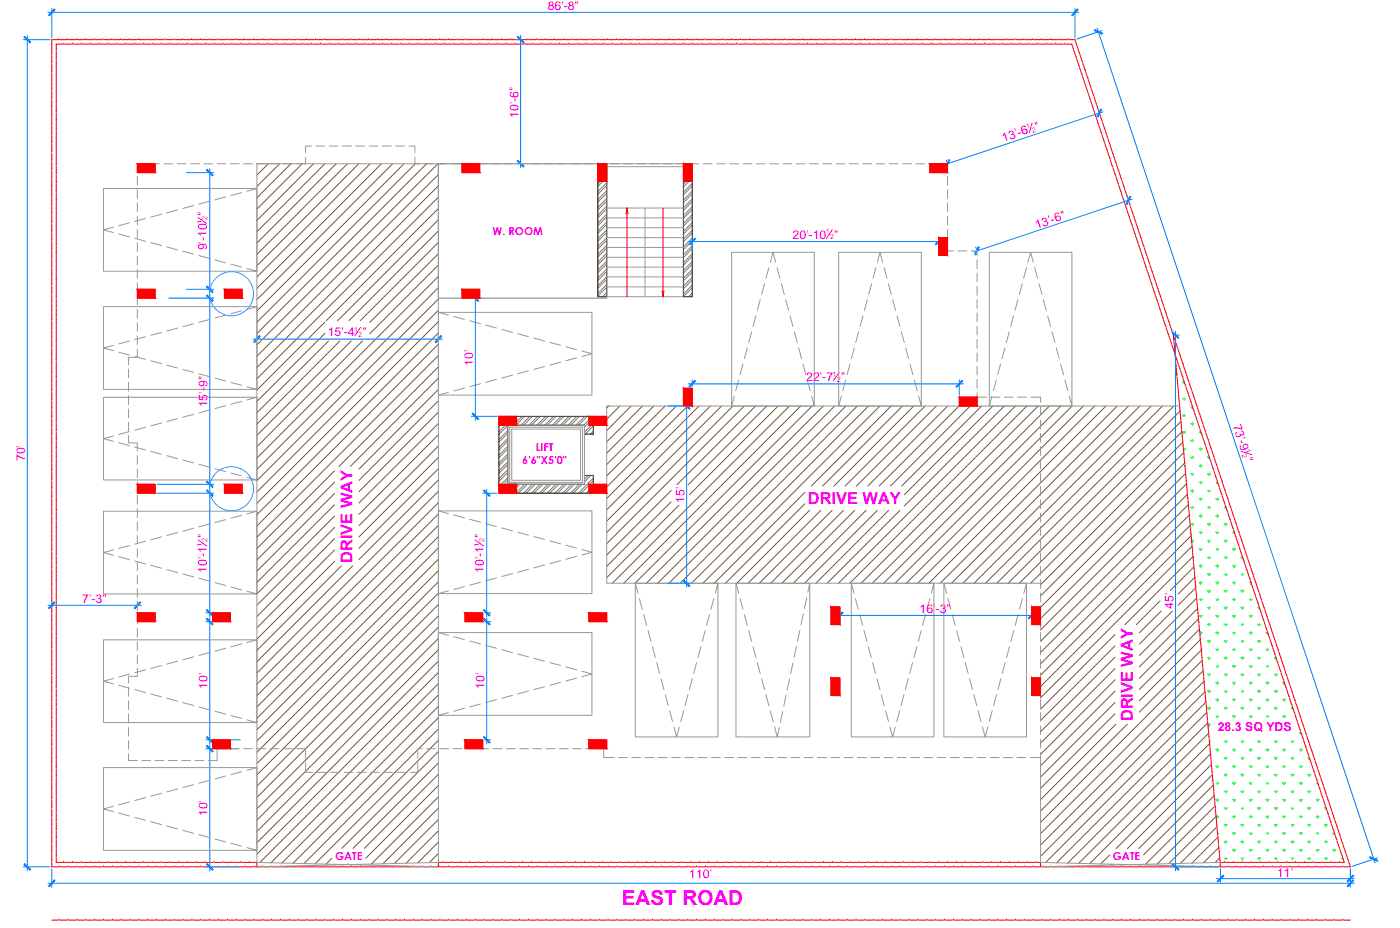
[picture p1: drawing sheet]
<svg xmlns="http://www.w3.org/2000/svg" width="549mm" height="364mm" viewBox="0 0 549 364" stroke-linecap="round" stroke-linejoin="round" font-family="sans-serif">
<defs><g id="words">
<text font-size="8.1" fill="#f0f" x="244" y="354.6">EAST ROAD</text>
<g font-size="6.4" fill="#f0f">
<text x="317" y="197.5">DRIVE WAY</text>
<text x="138.3" y="220.7" transform="rotate(-90 138.3 220.7)">DRIVE WAY</text>
<text x="444.5" y="282.7" transform="rotate(-90 444.5 282.7)">DRIVE WAY</text>
</g>
<g font-size="4.8" fill="#f0f">
<text x="214.9" y="4">86'-8&quot;</text>
<text x="203.5" y="46.2" transform="rotate(-90 203.5 46.2)">10'-6&quot;</text>
<text x="406.7" y="51.3" transform="rotate(-18 406.7 51.3)">&quot;</text>
<text x="393.7" y="55.6" transform="rotate(-19 393.7 55.6)">13'-6</text>
<text x="406.8" y="89.6" transform="rotate(-18 406.8 89.6)">13'-6&quot;</text>
<text x="311" y="93.5">20'-10 &quot;</text>
<text x="81.1" y="98.2" transform="rotate(-90 81.1 98.2)">9'-10 &quot;</text>
<text x="128.6" y="131.7">15'-4 &quot;</text>
<text x="185.7" y="143.4" transform="rotate(-90 185.7 143.4)">10'</text>
<text x="316.4" y="149.3">22'-7</text>
<text x="330" y="149.3">&quot;</text>
<text x="81.5" y="159.7" transform="rotate(-90 81.5 159.7)">15'-9&quot;</text>
<text x="483.7" y="167" transform="rotate(72 483.7 167)">73'-9</text>
<text x="488" y="179.9" transform="rotate(71 488 179.9)">&quot;</text>
<text x="9.9" y="180.8" transform="rotate(-90 9.9 180.8)">70'</text>
<text x="268.6" y="197.2" transform="rotate(-90 268.6 197.2)">15'</text>
<text x="81.1" y="224.6" transform="rotate(-90 81.1 224.6)">10'-1 &quot;</text>
<text x="189.8" y="224.6" transform="rotate(-90 189.8 224.6)">10'-1 &quot;</text>
<text x="32.3" y="236.4">7'-3&quot;</text>
<text x="460.4" y="238.6" transform="rotate(-90 460.4 238.6)">45'</text>
<text x="360.8" y="240.4">16'-3&quot;</text>
<text x="81.5" y="270.1" transform="rotate(-90 81.5 270.1)">10'</text>
<text x="190.1" y="270.1" transform="rotate(-90 190.1 270.1)">10'</text>
<text x="477.8" y="286.7">28.3 SQ YDS</text>
<text x="81.5" y="320" transform="rotate(-90 81.5 320)">10'</text>
<text x="270.4" y="344.3">110'</text>
<text x="501.1" y="343.6">11'</text>
</g>
<g font-size="4.3" fill="#f0f">
<text x="193.3" y="92">W. ROOM</text>
<text x="210.2" y="176.6">LIFT</text>
<text x="204.9" y="181.8">6'6&quot;X5'0&quot;</text>
<text x="131.5" y="337.2">GATE</text>
<text x="436.6" y="337.3">GATE</text>
</g>
<g font-size="2.9" fill="#f0f">
<text x="403" y="50.7" transform="rotate(-18 403 50.7)">1</text>
<text x="405.3" y="52.1" transform="rotate(-18 405.3 52.1)">2</text>
<text x="79.4" y="87.9" transform="rotate(-90 79.4 87.9)">1</text>
<text x="81.5" y="86.2" transform="rotate(-90 81.5 86.2)">2</text>
<text x="324" y="91.8">1</text>
<text x="325.7" y="93.8">2</text>
<text x="138.9" y="130">1</text>
<text x="140.6" y="132.1">2</text>
<text x="326.7" y="147.6">1</text>
<text x="328.4" y="149.7">2</text>
<text x="487.1" y="178.5" transform="rotate(72 487.1 178.5)">2</text>
<text x="488.6" y="176.2" transform="rotate(72 488.6 176.2)">1</text>
<text x="79.4" y="214.3" transform="rotate(-90 79.4 214.3)">1</text>
<text x="81.5" y="212.6" transform="rotate(-90 81.5 212.6)">2</text>
<text x="188.1" y="214.3" transform="rotate(-90 188.1 214.3)">1</text>
<text x="190.1" y="212.6" transform="rotate(-90 190.1 212.6)">2</text>
</g>
</g></defs>
<!-- layer: SITE -->
<path d="M20.3 15.6h2.4" fill="none" stroke="#f00" stroke-width=".39"/>
<circle cx="23" cy="15.6" r=".19" fill="#f00"/>
<path d="M23.4 15.6h2.8" fill="none" stroke="#f00" stroke-width=".39"/>
<circle cx="26.5" cy="15.6" r=".19" fill="#f00"/>
<path d="M26.8 15.6h2.8" fill="none" stroke="#f00" stroke-width=".39"/>
<circle cx="30" cy="15.6" r=".19" fill="#f00"/>
<path d="M30.3 15.6h2.8" fill="none" stroke="#f00" stroke-width=".39"/>
<circle cx="33.5" cy="15.6" r=".19" fill="#f00"/>
<path d="M33.8 15.6h2.8" fill="none" stroke="#f00" stroke-width=".39"/>
<circle cx="36.9" cy="15.6" r=".19" fill="#f00"/>
<path d="M37.3 15.6h2.8" fill="none" stroke="#f00" stroke-width=".39"/>
<circle cx="40.4" cy="15.6" r=".19" fill="#f00"/>
<path d="M40.7 15.6h2.8" fill="none" stroke="#f00" stroke-width=".39"/>
<circle cx="43.9" cy="15.6" r=".19" fill="#f00"/>
<path d="M44.2 15.6h2.8" fill="none" stroke="#f00" stroke-width=".39"/>
<circle cx="47.3" cy="15.6" r=".19" fill="#f00"/>
<path d="M47.7 15.6h2.8" fill="none" stroke="#f00" stroke-width=".39"/>
<circle cx="50.8" cy="15.6" r=".19" fill="#f00"/>
<path d="M51.2 15.6h2.7" fill="none" stroke="#f00" stroke-width=".39"/>
<circle cx="54.3" cy="15.6" r=".19" fill="#f00"/>
<path d="M54.7 15.6h2.7" fill="none" stroke="#f00" stroke-width=".39"/>
<circle cx="57.7" cy="15.6" r=".19" fill="#f00"/>
<path d="M58.1 15.6h2.8" fill="none" stroke="#f00" stroke-width=".39"/>
<circle cx="61.3" cy="15.6" r=".19" fill="#f00"/>
<path d="M61.6 15.6h2.8" fill="none" stroke="#f00" stroke-width=".39"/>
<circle cx="64.7" cy="15.6" r=".19" fill="#f00"/>
<path d="M65.1 15.6h2.7" fill="none" stroke="#f00" stroke-width=".39"/>
<circle cx="68.2" cy="15.6" r=".19" fill="#f00"/>
<path d="M68.5 15.6h2.8" fill="none" stroke="#f00" stroke-width=".39"/>
<circle cx="71.7" cy="15.6" r=".19" fill="#f00"/>
<path d="M72 15.6h2.8" fill="none" stroke="#f00" stroke-width=".39"/>
<circle cx="75.1" cy="15.6" r=".19" fill="#f00"/>
<path d="M75.5 15.6h2.8" fill="none" stroke="#f00" stroke-width=".39"/>
<circle cx="78.6" cy="15.6" r=".19" fill="#f00"/>
<path d="M79 15.6h2.8" fill="none" stroke="#f00" stroke-width=".39"/>
<circle cx="82.1" cy="15.6" r=".19" fill="#f00"/>
<path d="M82.4 15.6h2.8" fill="none" stroke="#f00" stroke-width=".39"/>
<circle cx="85.6" cy="15.6" r=".19" fill="#f00"/>
<path d="M85.9 15.6h2.8" fill="none" stroke="#f00" stroke-width=".39"/>
<circle cx="89" cy="15.6" r=".19" fill="#f00"/>
<path d="M89.4 15.6h2.8" fill="none" stroke="#f00" stroke-width=".39"/>
<circle cx="92.5" cy="15.6" r=".19" fill="#f00"/>
<path d="M92.8 15.6h2.8" fill="none" stroke="#f00" stroke-width=".39"/>
<circle cx="96" cy="15.6" r=".19" fill="#f00"/>
<path d="M96.3 15.6h2.8" fill="none" stroke="#f00" stroke-width=".39"/>
<circle cx="99.4" cy="15.6" r=".19" fill="#f00"/>
<path d="M99.8 15.6h2.8" fill="none" stroke="#f00" stroke-width=".39"/>
<circle cx="102.9" cy="15.6" r=".19" fill="#f00"/>
<path d="M103.3 15.6h2.8" fill="none" stroke="#f00" stroke-width=".39"/>
<circle cx="106.4" cy="15.6" r=".19" fill="#f00"/>
<path d="M106.8 15.6h2.7" fill="none" stroke="#f00" stroke-width=".39"/>
<circle cx="109.9" cy="15.6" r=".19" fill="#f00"/>
<path d="M110.2 15.6h2.8" fill="none" stroke="#f00" stroke-width=".39"/>
<circle cx="113.3" cy="15.6" r=".19" fill="#f00"/>
<path d="M113.7 15.6h2.8" fill="none" stroke="#f00" stroke-width=".39"/>
<circle cx="116.8" cy="15.6" r=".19" fill="#f00"/>
<path d="M117.2 15.6h2.7" fill="none" stroke="#f00" stroke-width=".39"/>
<circle cx="120.3" cy="15.6" r=".19" fill="#f00"/>
<path d="M120.7 15.6h2.7" fill="none" stroke="#f00" stroke-width=".39"/>
<circle cx="123.8" cy="15.6" r=".19" fill="#f00"/>
<path d="M124.1 15.6h2.8" fill="none" stroke="#f00" stroke-width=".39"/>
<circle cx="127.3" cy="15.6" r=".19" fill="#f00"/>
<path d="M127.6 15.6h2.8" fill="none" stroke="#f00" stroke-width=".39"/>
<circle cx="130.7" cy="15.6" r=".19" fill="#f00"/>
<path d="M131.1 15.6h2.8" fill="none" stroke="#f00" stroke-width=".39"/>
<circle cx="134.2" cy="15.6" r=".19" fill="#f00"/>
<path d="M134.5 15.6h2.8" fill="none" stroke="#f00" stroke-width=".39"/>
<circle cx="137.7" cy="15.6" r=".19" fill="#f00"/>
<path d="M138 15.6h2.8" fill="none" stroke="#f00" stroke-width=".39"/>
<circle cx="141.1" cy="15.6" r=".19" fill="#f00"/>
<path d="M141.5 15.6h2.8" fill="none" stroke="#f00" stroke-width=".39"/>
<circle cx="144.6" cy="15.6" r=".19" fill="#f00"/>
<path d="M145 15.6h2.8" fill="none" stroke="#f00" stroke-width=".39"/>
<circle cx="148.1" cy="15.6" r=".19" fill="#f00"/>
<path d="M148.4 15.6h2.8" fill="none" stroke="#f00" stroke-width=".39"/>
<circle cx="151.6" cy="15.6" r=".19" fill="#f00"/>
<path d="M151.9 15.6h2.8" fill="none" stroke="#f00" stroke-width=".39"/>
<circle cx="155" cy="15.6" r=".19" fill="#f00"/>
<path d="M155.4 15.6h2.8" fill="none" stroke="#f00" stroke-width=".39"/>
<circle cx="158.5" cy="15.6" r=".19" fill="#f00"/>
<path d="M158.8 15.6h2.8" fill="none" stroke="#f00" stroke-width=".39"/>
<circle cx="162" cy="15.6" r=".19" fill="#f00"/>
<path d="M162.4 15.6h2.7" fill="none" stroke="#f00" stroke-width=".39"/>
<circle cx="165.4" cy="15.6" r=".19" fill="#f00"/>
<path d="M165.8 15.6h2.8" fill="none" stroke="#f00" stroke-width=".39"/>
<circle cx="168.9" cy="15.6" r=".19" fill="#f00"/>
<path d="M169.3 15.6h2.7" fill="none" stroke="#f00" stroke-width=".39"/>
<circle cx="172.4" cy="15.6" r=".19" fill="#f00"/>
<path d="M172.8 15.6h2.7" fill="none" stroke="#f00" stroke-width=".39"/>
<circle cx="175.9" cy="15.6" r=".19" fill="#f00"/>
<path d="M176.2 15.6h2.8" fill="none" stroke="#f00" stroke-width=".39"/>
<circle cx="179.4" cy="15.6" r=".19" fill="#f00"/>
<path d="M179.7 15.6h2.8" fill="none" stroke="#f00" stroke-width=".39"/>
<circle cx="182.8" cy="15.6" r=".19" fill="#f00"/>
<path d="M183.2 15.6h2.8" fill="none" stroke="#f00" stroke-width=".39"/>
<circle cx="186.3" cy="15.6" r=".19" fill="#f00"/>
<path d="M186.7 15.6h2.7" fill="none" stroke="#f00" stroke-width=".39"/>
<circle cx="189.8" cy="15.6" r=".19" fill="#f00"/>
<path d="M190.1 15.6h2.8" fill="none" stroke="#f00" stroke-width=".39"/>
<circle cx="193.3" cy="15.6" r=".19" fill="#f00"/>
<path d="M193.6 15.6h2.8" fill="none" stroke="#f00" stroke-width=".39"/>
<circle cx="196.7" cy="15.6" r=".19" fill="#f00"/>
<path d="M197.1 15.6h2.8" fill="none" stroke="#f00" stroke-width=".39"/>
<circle cx="200.2" cy="15.6" r=".19" fill="#f00"/>
<path d="M200.5 15.6h2.8" fill="none" stroke="#f00" stroke-width=".39"/>
<circle cx="203.7" cy="15.6" r=".19" fill="#f00"/>
<path d="M204 15.6h2.8" fill="none" stroke="#f00" stroke-width=".39"/>
<circle cx="207.1" cy="15.6" r=".19" fill="#f00"/>
<path d="M207.5 15.6h2.8" fill="none" stroke="#f00" stroke-width=".39"/>
<circle cx="210.6" cy="15.6" r=".19" fill="#f00"/>
<path d="M211 15.6h2.7" fill="none" stroke="#f00" stroke-width=".39"/>
<circle cx="214.1" cy="15.6" r=".19" fill="#f00"/>
<path d="M214.4 15.6h2.8" fill="none" stroke="#f00" stroke-width=".39"/>
<circle cx="217.6" cy="15.6" r=".19" fill="#f00"/>
<path d="M217.9 15.6h2.8" fill="none" stroke="#f00" stroke-width=".39"/>
<circle cx="221" cy="15.6" r=".19" fill="#f00"/>
<path d="M221.4 15.6h2.8" fill="none" stroke="#f00" stroke-width=".39"/>
<circle cx="224.5" cy="15.6" r=".19" fill="#f00"/>
<path d="M224.9 15.6h2.7" fill="none" stroke="#f00" stroke-width=".39"/>
<circle cx="228" cy="15.6" r=".19" fill="#f00"/>
<path d="M228.4 15.6h2.7" fill="none" stroke="#f00" stroke-width=".39"/>
<circle cx="231.5" cy="15.6" r=".19" fill="#f00"/>
<path d="M231.8 15.6h2.8" fill="none" stroke="#f00" stroke-width=".39"/>
<circle cx="235" cy="15.6" r=".19" fill="#f00"/>
<path d="M235.3 15.6h2.7" fill="none" stroke="#f00" stroke-width=".39"/>
<circle cx="238.4" cy="15.6" r=".19" fill="#f00"/>
<path d="M238.8 15.6h2.8" fill="none" stroke="#f00" stroke-width=".39"/>
<circle cx="241.9" cy="15.6" r=".19" fill="#f00"/>
<path d="M242.2 15.6h2.8" fill="none" stroke="#f00" stroke-width=".39"/>
<circle cx="245.4" cy="15.6" r=".19" fill="#f00"/>
<path d="M245.7 15.6h2.8" fill="none" stroke="#f00" stroke-width=".39"/>
<circle cx="248.8" cy="15.6" r=".19" fill="#f00"/>
<path d="M249.2 15.6h2.8" fill="none" stroke="#f00" stroke-width=".39"/>
<circle cx="252.3" cy="15.6" r=".19" fill="#f00"/>
<path d="M252.7 15.6h2.7" fill="none" stroke="#f00" stroke-width=".39"/>
<circle cx="255.8" cy="15.6" r=".19" fill="#f00"/>
<path d="M256.1 15.6h2.8" fill="none" stroke="#f00" stroke-width=".39"/>
<circle cx="259.3" cy="15.6" r=".19" fill="#f00"/>
<path d="M259.6 15.6h2.8" fill="none" stroke="#f00" stroke-width=".39"/>
<circle cx="262.7" cy="15.6" r=".19" fill="#f00"/>
<path d="M263.1 15.6h2.8" fill="none" stroke="#f00" stroke-width=".39"/>
<circle cx="266.2" cy="15.6" r=".19" fill="#f00"/>
<path d="M266.5 15.6h2.8" fill="none" stroke="#f00" stroke-width=".39"/>
<circle cx="269.7" cy="15.6" r=".19" fill="#f00"/>
<path d="M270 15.6h2.8" fill="none" stroke="#f00" stroke-width=".39"/>
<circle cx="273.1" cy="15.6" r=".19" fill="#f00"/>
<path d="M273.5 15.6h2.8" fill="none" stroke="#f00" stroke-width=".39"/>
<circle cx="276.6" cy="15.6" r=".19" fill="#f00"/>
<path d="M277 15.6h2.7" fill="none" stroke="#f00" stroke-width=".39"/>
<circle cx="280.1" cy="15.6" r=".19" fill="#f00"/>
<path d="M280.5 15.6h2.7" fill="none" stroke="#f00" stroke-width=".39"/>
<circle cx="283.6" cy="15.6" r=".19" fill="#f00"/>
<path d="M283.9 15.6h2.8" fill="none" stroke="#f00" stroke-width=".39"/>
<circle cx="287.1" cy="15.6" r=".19" fill="#f00"/>
<path d="M287.4 15.6h2.8" fill="none" stroke="#f00" stroke-width=".39"/>
<circle cx="290.5" cy="15.6" r=".19" fill="#f00"/>
<path d="M290.9 15.6h2.7" fill="none" stroke="#f00" stroke-width=".39"/>
<circle cx="294" cy="15.6" r=".19" fill="#f00"/>
<path d="M294.4 15.6h2.7" fill="none" stroke="#f00" stroke-width=".39"/>
<circle cx="297.5" cy="15.6" r=".19" fill="#f00"/>
<path d="M297.8 15.6h2.8" fill="none" stroke="#f00" stroke-width=".39"/>
<circle cx="301" cy="15.6" r=".19" fill="#f00"/>
<path d="M301.3 15.6h2.8" fill="none" stroke="#f00" stroke-width=".39"/>
<circle cx="304.4" cy="15.6" r=".19" fill="#f00"/>
<path d="M304.8 15.6h2.8" fill="none" stroke="#f00" stroke-width=".39"/>
<circle cx="307.9" cy="15.6" r=".19" fill="#f00"/>
<path d="M308.2 15.6h2.8" fill="none" stroke="#f00" stroke-width=".39"/>
<circle cx="311.4" cy="15.6" r=".19" fill="#f00"/>
<path d="M311.7 15.6h2.8" fill="none" stroke="#f00" stroke-width=".39"/>
<circle cx="314.8" cy="15.6" r=".19" fill="#f00"/>
<path d="M315.2 15.6h2.8" fill="none" stroke="#f00" stroke-width=".39"/>
<circle cx="318.3" cy="15.6" r=".19" fill="#f00"/>
<path d="M318.7 15.6h2.7" fill="none" stroke="#f00" stroke-width=".39"/>
<circle cx="321.8" cy="15.6" r=".19" fill="#f00"/>
<path d="M322.1 15.6h2.8" fill="none" stroke="#f00" stroke-width=".39"/>
<circle cx="325.3" cy="15.6" r=".19" fill="#f00"/>
<path d="M325.6 15.6h2.8" fill="none" stroke="#f00" stroke-width=".39"/>
<circle cx="328.7" cy="15.6" r=".19" fill="#f00"/>
<path d="M329.1 15.6h2.8" fill="none" stroke="#f00" stroke-width=".39"/>
<circle cx="332.2" cy="15.6" r=".19" fill="#f00"/>
<path d="M332.6 15.6h2.7" fill="none" stroke="#f00" stroke-width=".39"/>
<circle cx="335.7" cy="15.6" r=".19" fill="#f00"/>
<path d="M336 15.6h2.8" fill="none" stroke="#f00" stroke-width=".39"/>
<circle cx="339.2" cy="15.6" r=".19" fill="#f00"/>
<path d="M339.5 15.6h2.8" fill="none" stroke="#f00" stroke-width=".39"/>
<circle cx="342.7" cy="15.6" r=".19" fill="#f00"/>
<path d="M343 15.6h2.7" fill="none" stroke="#f00" stroke-width=".39"/>
<circle cx="346.1" cy="15.6" r=".19" fill="#f00"/>
<path d="M346.5 15.6h2.7" fill="none" stroke="#f00" stroke-width=".39"/>
<circle cx="349.6" cy="15.6" r=".19" fill="#f00"/>
<path d="M349.9 15.6h2.8" fill="none" stroke="#f00" stroke-width=".39"/>
<circle cx="353.1" cy="15.6" r=".19" fill="#f00"/>
<path d="M353.4 15.6h2.8" fill="none" stroke="#f00" stroke-width=".39"/>
<circle cx="356.5" cy="15.6" r=".19" fill="#f00"/>
<path d="M356.9 15.6h2.8" fill="none" stroke="#f00" stroke-width=".39"/>
<circle cx="360" cy="15.6" r=".19" fill="#f00"/>
<path d="M360.3 15.6h2.8" fill="none" stroke="#f00" stroke-width=".39"/>
<circle cx="363.5" cy="15.6" r=".19" fill="#f00"/>
<path d="M363.8 15.6h2.8" fill="none" stroke="#f00" stroke-width=".39"/>
<circle cx="367" cy="15.6" r=".19" fill="#f00"/>
<path d="M367.3 15.6h2.8" fill="none" stroke="#f00" stroke-width=".39"/>
<circle cx="370.4" cy="15.6" r=".19" fill="#f00"/>
<path d="M370.8 15.6h2.8" fill="none" stroke="#f00" stroke-width=".39"/>
<circle cx="373.9" cy="15.6" r=".19" fill="#f00"/>
<path d="M374.2 15.6h2.8" fill="none" stroke="#f00" stroke-width=".39"/>
<circle cx="377.4" cy="15.6" r=".19" fill="#f00"/>
<path d="M377.7 15.6h2.8" fill="none" stroke="#f00" stroke-width=".39"/>
<circle cx="380.8" cy="15.6" r=".19" fill="#f00"/>
<path d="M381.2 15.6h2.8" fill="none" stroke="#f00" stroke-width=".39"/>
<circle cx="384.3" cy="15.6" r=".19" fill="#f00"/>
<path d="M384.7 15.6h2.7" fill="none" stroke="#f00" stroke-width=".39"/>
<circle cx="387.8" cy="15.6" r=".19" fill="#f00"/>
<path d="M388.2 15.6h2.7" fill="none" stroke="#f00" stroke-width=".39"/>
<circle cx="391.3" cy="15.6" r=".19" fill="#f00"/>
<path d="M391.6 15.6h2.8" fill="none" stroke="#f00" stroke-width=".39"/>
<circle cx="394.8" cy="15.6" r=".19" fill="#f00"/>
<path d="M395.1 15.6h2.8" fill="none" stroke="#f00" stroke-width=".39"/>
<circle cx="398.2" cy="15.6" r=".19" fill="#f00"/>
<path d="M398.6 15.6h2.7" fill="none" stroke="#f00" stroke-width=".39"/>
<circle cx="401.7" cy="15.6" r=".19" fill="#f00"/>
<path d="M402 15.6h2.8" fill="none" stroke="#f00" stroke-width=".39"/>
<circle cx="405.2" cy="15.6" r=".19" fill="#f00"/>
<path d="M405.5 15.6h2.8" fill="none" stroke="#f00" stroke-width=".39"/>
<circle cx="408.7" cy="15.6" r=".19" fill="#f00"/>
<path d="M409 15.6h2.8" fill="none" stroke="#f00" stroke-width=".39"/>
<circle cx="412.1" cy="15.6" r=".19" fill="#f00"/>
<path d="M412.5 15.6h2.8" fill="none" stroke="#f00" stroke-width=".39"/>
<circle cx="415.6" cy="15.6" r=".19" fill="#f00"/>
<path d="M415.9 15.6h2.8" fill="none" stroke="#f00" stroke-width=".39"/>
<circle cx="419.1" cy="15.6" r=".19" fill="#f00"/>
<path d="M22.1 17.3h2.5M419.4 15.6h2.4" fill="none" stroke="#f00" stroke-width=".39"/>
<circle cx="25" cy="17.3" r=".19" fill="#f00"/>
<path d="M25.4 17.3h2.7" fill="none" stroke="#f00" stroke-width=".39"/>
<circle cx="28.5" cy="17.3" r=".19" fill="#f00"/>
<path d="M28.8 17.3h2.8" fill="none" stroke="#f00" stroke-width=".39"/>
<circle cx="32" cy="17.3" r=".19" fill="#f00"/>
<path d="M32.3 17.3h2.8" fill="none" stroke="#f00" stroke-width=".39"/>
<circle cx="35.4" cy="17.3" r=".19" fill="#f00"/>
<path d="M35.8 17.3h2.8" fill="none" stroke="#f00" stroke-width=".39"/>
<circle cx="38.9" cy="17.3" r=".19" fill="#f00"/>
<path d="M39.3 17.3h2.7" fill="none" stroke="#f00" stroke-width=".39"/>
<circle cx="42.4" cy="17.3" r=".19" fill="#f00"/>
<path d="M42.7 17.3h2.8" fill="none" stroke="#f00" stroke-width=".39"/>
<circle cx="45.9" cy="17.3" r=".19" fill="#f00"/>
<path d="M46.2 17.3h2.8" fill="none" stroke="#f00" stroke-width=".39"/>
<circle cx="49.3" cy="17.3" r=".19" fill="#f00"/>
<path d="M49.7 17.3h2.8" fill="none" stroke="#f00" stroke-width=".39"/>
<circle cx="52.8" cy="17.3" r=".19" fill="#f00"/>
<path d="M53.1 17.3h2.8" fill="none" stroke="#f00" stroke-width=".39"/>
<circle cx="56.3" cy="17.3" r=".19" fill="#f00"/>
<path d="M56.6 17.3h2.8" fill="none" stroke="#f00" stroke-width=".39"/>
<circle cx="59.7" cy="17.3" r=".19" fill="#f00"/>
<path d="M60.1 17.3h2.8" fill="none" stroke="#f00" stroke-width=".39"/>
<circle cx="63.2" cy="17.3" r=".19" fill="#f00"/>
<path d="M63.5 17.3h2.8" fill="none" stroke="#f00" stroke-width=".39"/>
<circle cx="66.7" cy="17.3" r=".19" fill="#f00"/>
<path d="M67.1 17.3h2.7" fill="none" stroke="#f00" stroke-width=".39"/>
<circle cx="70.2" cy="17.3" r=".19" fill="#f00"/>
<path d="M70.5 17.3h2.8" fill="none" stroke="#f00" stroke-width=".39"/>
<circle cx="73.6" cy="17.3" r=".19" fill="#f00"/>
<path d="M74 17.3h2.8" fill="none" stroke="#f00" stroke-width=".39"/>
<circle cx="77.1" cy="17.3" r=".19" fill="#f00"/>
<path d="M77.5 17.3h2.7" fill="none" stroke="#f00" stroke-width=".39"/>
<circle cx="80.6" cy="17.3" r=".19" fill="#f00"/>
<path d="M80.9 17.3h2.8" fill="none" stroke="#f00" stroke-width=".39"/>
<circle cx="84.1" cy="17.3" r=".19" fill="#f00"/>
<path d="M84.4 17.3h2.8" fill="none" stroke="#f00" stroke-width=".39"/>
<circle cx="87.6" cy="17.3" r=".19" fill="#f00"/>
<path d="M87.9 17.3h2.8" fill="none" stroke="#f00" stroke-width=".39"/>
<circle cx="91" cy="17.3" r=".19" fill="#f00"/>
<path d="M91.4 17.3h2.8" fill="none" stroke="#f00" stroke-width=".39"/>
<circle cx="94.5" cy="17.3" r=".19" fill="#f00"/>
<path d="M94.8 17.3h2.8" fill="none" stroke="#f00" stroke-width=".39"/>
<circle cx="98" cy="17.3" r=".19" fill="#f00"/>
<path d="M98.3 17.3h2.8" fill="none" stroke="#f00" stroke-width=".39"/>
<circle cx="101.4" cy="17.3" r=".19" fill="#f00"/>
<path d="M101.8 17.3h2.8" fill="none" stroke="#f00" stroke-width=".39"/>
<circle cx="104.9" cy="17.3" r=".19" fill="#f00"/>
<path d="M105.2 17.3h2.8" fill="none" stroke="#f00" stroke-width=".39"/>
<circle cx="108.4" cy="17.3" r=".19" fill="#f00"/>
<path d="M108.7 17.3h2.8" fill="none" stroke="#f00" stroke-width=".39"/>
<circle cx="111.9" cy="17.3" r=".19" fill="#f00"/>
<path d="M112.2 17.3h2.8" fill="none" stroke="#f00" stroke-width=".39"/>
<circle cx="115.3" cy="17.3" r=".19" fill="#f00"/>
<path d="M115.7 17.3h2.8" fill="none" stroke="#f00" stroke-width=".39"/>
<circle cx="118.8" cy="17.3" r=".19" fill="#f00"/>
<path d="M119.1 17.3h2.8" fill="none" stroke="#f00" stroke-width=".39"/>
<circle cx="122.3" cy="17.3" r=".19" fill="#f00"/>
<path d="M122.6 17.3h2.8" fill="none" stroke="#f00" stroke-width=".39"/>
<circle cx="125.7" cy="17.3" r=".19" fill="#f00"/>
<path d="M126.1 17.3h2.8" fill="none" stroke="#f00" stroke-width=".39"/>
<circle cx="129.2" cy="17.3" r=".19" fill="#f00"/>
<path d="M129.6 17.3h2.7" fill="none" stroke="#f00" stroke-width=".39"/>
<circle cx="132.7" cy="17.3" r=".19" fill="#f00"/>
<path d="M133.1 17.3h2.7" fill="none" stroke="#f00" stroke-width=".39"/>
<circle cx="136.2" cy="17.3" r=".19" fill="#f00"/>
<path d="M136.5 17.3h2.8" fill="none" stroke="#f00" stroke-width=".39"/>
<circle cx="139.7" cy="17.3" r=".19" fill="#f00"/>
<path d="M140 17.3h2.8" fill="none" stroke="#f00" stroke-width=".39"/>
<circle cx="143.1" cy="17.3" r=".19" fill="#f00"/>
<path d="M143.5 17.3h2.8" fill="none" stroke="#f00" stroke-width=".39"/>
<circle cx="146.6" cy="17.3" r=".19" fill="#f00"/>
<path d="M146.9 17.3h2.8" fill="none" stroke="#f00" stroke-width=".39"/>
<circle cx="150.1" cy="17.3" r=".19" fill="#f00"/>
<path d="M150.4 17.3h2.8" fill="none" stroke="#f00" stroke-width=".39"/>
<circle cx="153.6" cy="17.3" r=".19" fill="#f00"/>
<path d="M153.9 17.3h2.8" fill="none" stroke="#f00" stroke-width=".39"/>
<circle cx="157" cy="17.3" r=".19" fill="#f00"/>
<path d="M157.4 17.3h2.8" fill="none" stroke="#f00" stroke-width=".39"/>
<circle cx="160.5" cy="17.3" r=".19" fill="#f00"/>
<path d="M160.8 17.3h2.8" fill="none" stroke="#f00" stroke-width=".39"/>
<circle cx="164" cy="17.3" r=".19" fill="#f00"/>
<path d="M164.3 17.3h2.8" fill="none" stroke="#f00" stroke-width=".39"/>
<circle cx="167.4" cy="17.3" r=".19" fill="#f00"/>
<path d="M167.8 17.3h2.8" fill="none" stroke="#f00" stroke-width=".39"/>
<circle cx="170.9" cy="17.3" r=".19" fill="#f00"/>
<path d="M171.2 17.3h2.8" fill="none" stroke="#f00" stroke-width=".39"/>
<circle cx="174.4" cy="17.3" r=".19" fill="#f00"/>
<path d="M174.7 17.3h2.8" fill="none" stroke="#f00" stroke-width=".39"/>
<circle cx="177.8" cy="17.3" r=".19" fill="#f00"/>
<path d="M178.2 17.3h2.8" fill="none" stroke="#f00" stroke-width=".39"/>
<circle cx="181.3" cy="17.3" r=".19" fill="#f00"/>
<path d="M181.7 17.3h2.8" fill="none" stroke="#f00" stroke-width=".39"/>
<circle cx="184.8" cy="17.3" r=".19" fill="#f00"/>
<path d="M185.2 17.3h2.7" fill="none" stroke="#f00" stroke-width=".39"/>
<circle cx="188.3" cy="17.3" r=".19" fill="#f00"/>
<path d="M188.6 17.3h2.8" fill="none" stroke="#f00" stroke-width=".39"/>
<circle cx="191.8" cy="17.3" r=".19" fill="#f00"/>
<path d="M192.1 17.3h2.8" fill="none" stroke="#f00" stroke-width=".39"/>
<circle cx="195.2" cy="17.3" r=".19" fill="#f00"/>
<path d="M195.6 17.3h2.8" fill="none" stroke="#f00" stroke-width=".39"/>
<circle cx="198.7" cy="17.3" r=".19" fill="#f00"/>
<path d="M199.1 17.3h2.8" fill="none" stroke="#f00" stroke-width=".39"/>
<circle cx="202.2" cy="17.3" r=".19" fill="#f00"/>
<path d="M202.5 17.3h2.8" fill="none" stroke="#f00" stroke-width=".39"/>
<circle cx="205.7" cy="17.3" r=".19" fill="#f00"/>
<path d="M206 17.3h2.8" fill="none" stroke="#f00" stroke-width=".39"/>
<circle cx="209.1" cy="17.3" r=".19" fill="#f00"/>
<path d="M209.5 17.3h2.8" fill="none" stroke="#f00" stroke-width=".39"/>
<circle cx="212.6" cy="17.3" r=".19" fill="#f00"/>
<path d="M212.9 17.3h2.8" fill="none" stroke="#f00" stroke-width=".39"/>
<circle cx="216.1" cy="17.3" r=".19" fill="#f00"/>
<path d="M216.4 17.3h2.8" fill="none" stroke="#f00" stroke-width=".39"/>
<circle cx="219.5" cy="17.3" r=".19" fill="#f00"/>
<path d="M219.9 17.3h2.8" fill="none" stroke="#f00" stroke-width=".39"/>
<circle cx="223" cy="17.3" r=".19" fill="#f00"/>
<path d="M223.4 17.3h2.8" fill="none" stroke="#f00" stroke-width=".39"/>
<circle cx="226.5" cy="17.3" r=".19" fill="#f00"/>
<path d="M226.8 17.3h2.8" fill="none" stroke="#f00" stroke-width=".39"/>
<circle cx="230" cy="17.3" r=".19" fill="#f00"/>
<path d="M230.3 17.3h2.8" fill="none" stroke="#f00" stroke-width=".39"/>
<circle cx="233.4" cy="17.3" r=".19" fill="#f00"/>
<path d="M233.8 17.3h2.8" fill="none" stroke="#f00" stroke-width=".39"/>
<circle cx="236.9" cy="17.3" r=".19" fill="#f00"/>
<path d="M237.3 17.3h2.7" fill="none" stroke="#f00" stroke-width=".39"/>
<circle cx="240.4" cy="17.3" r=".19" fill="#f00"/>
<path d="M240.8 17.3h2.7" fill="none" stroke="#f00" stroke-width=".39"/>
<circle cx="243.9" cy="17.3" r=".19" fill="#f00"/>
<path d="M244.2 17.3h2.8" fill="none" stroke="#f00" stroke-width=".39"/>
<circle cx="247.4" cy="17.3" r=".19" fill="#f00"/>
<path d="M247.7 17.3h2.8" fill="none" stroke="#f00" stroke-width=".39"/>
<circle cx="250.8" cy="17.3" r=".19" fill="#f00"/>
<path d="M251.2 17.3h2.8" fill="none" stroke="#f00" stroke-width=".39"/>
<circle cx="254.3" cy="17.3" r=".19" fill="#f00"/>
<path d="M254.6 17.3h2.8" fill="none" stroke="#f00" stroke-width=".39"/>
<circle cx="257.8" cy="17.3" r=".19" fill="#f00"/>
<path d="M258.1 17.3h2.8" fill="none" stroke="#f00" stroke-width=".39"/>
<circle cx="261.2" cy="17.3" r=".19" fill="#f00"/>
<path d="M261.6 17.3h2.8" fill="none" stroke="#f00" stroke-width=".39"/>
<circle cx="264.7" cy="17.3" r=".19" fill="#f00"/>
<path d="M265.1 17.3h2.8" fill="none" stroke="#f00" stroke-width=".39"/>
<circle cx="268.2" cy="17.3" r=".19" fill="#f00"/>
<path d="M268.5 17.3h2.8" fill="none" stroke="#f00" stroke-width=".39"/>
<circle cx="271.7" cy="17.3" r=".19" fill="#f00"/>
<path d="M272 17.3h2.8" fill="none" stroke="#f00" stroke-width=".39"/>
<circle cx="275.1" cy="17.3" r=".19" fill="#f00"/>
<path d="M275.5 17.3h2.8" fill="none" stroke="#f00" stroke-width=".39"/>
<circle cx="278.6" cy="17.3" r=".19" fill="#f00"/>
<path d="M278.9 17.3h2.8" fill="none" stroke="#f00" stroke-width=".39"/>
<circle cx="282.1" cy="17.3" r=".19" fill="#f00"/>
<path d="M282.4 17.3h2.8" fill="none" stroke="#f00" stroke-width=".39"/>
<circle cx="285.5" cy="17.3" r=".19" fill="#f00"/>
<path d="M285.9 17.3h2.8" fill="none" stroke="#f00" stroke-width=".39"/>
<circle cx="289" cy="17.3" r=".19" fill="#f00"/>
<path d="M289.4 17.3h2.7" fill="none" stroke="#f00" stroke-width=".39"/>
<circle cx="292.5" cy="17.3" r=".19" fill="#f00"/>
<path d="M292.9 17.3h2.7" fill="none" stroke="#f00" stroke-width=".39"/>
<circle cx="296" cy="17.3" r=".19" fill="#f00"/>
<path d="M296.3 17.3h2.8" fill="none" stroke="#f00" stroke-width=".39"/>
<circle cx="299.5" cy="17.3" r=".19" fill="#f00"/>
<path d="M299.8 17.3h2.8" fill="none" stroke="#f00" stroke-width=".39"/>
<circle cx="302.9" cy="17.3" r=".19" fill="#f00"/>
<path d="M303.3 17.3h2.7" fill="none" stroke="#f00" stroke-width=".39"/>
<circle cx="306.4" cy="17.3" r=".19" fill="#f00"/>
<path d="M306.8 17.3h2.7" fill="none" stroke="#f00" stroke-width=".39"/>
<circle cx="309.9" cy="17.3" r=".19" fill="#f00"/>
<path d="M310.2 17.3h2.8" fill="none" stroke="#f00" stroke-width=".39"/>
<circle cx="313.4" cy="17.3" r=".19" fill="#f00"/>
<path d="M313.7 17.3h2.8" fill="none" stroke="#f00" stroke-width=".39"/>
<circle cx="316.8" cy="17.3" r=".19" fill="#f00"/>
<path d="M317.2 17.3h2.8" fill="none" stroke="#f00" stroke-width=".39"/>
<circle cx="320.3" cy="17.3" r=".19" fill="#f00"/>
<path d="M320.6 17.3h2.8" fill="none" stroke="#f00" stroke-width=".39"/>
<circle cx="323.8" cy="17.3" r=".19" fill="#f00"/>
<path d="M324.1 17.3h2.8" fill="none" stroke="#f00" stroke-width=".39"/>
<circle cx="327.2" cy="17.3" r=".19" fill="#f00"/>
<path d="M327.6 17.3h2.8" fill="none" stroke="#f00" stroke-width=".39"/>
<circle cx="330.7" cy="17.3" r=".19" fill="#f00"/>
<path d="M331.1 17.3h2.7" fill="none" stroke="#f00" stroke-width=".39"/>
<circle cx="334.2" cy="17.3" r=".19" fill="#f00"/>
<path d="M334.5 17.3h2.8" fill="none" stroke="#f00" stroke-width=".39"/>
<circle cx="337.7" cy="17.3" r=".19" fill="#f00"/>
<path d="M338 17.3h2.8" fill="none" stroke="#f00" stroke-width=".39"/>
<circle cx="341.1" cy="17.3" r=".19" fill="#f00"/>
<path d="M341.5 17.3h2.8" fill="none" stroke="#f00" stroke-width=".39"/>
<circle cx="344.6" cy="17.3" r=".19" fill="#f00"/>
<path d="M345 17.3h2.7" fill="none" stroke="#f00" stroke-width=".39"/>
<circle cx="348.1" cy="17.3" r=".19" fill="#f00"/>
<path d="M348.5 17.3h2.7" fill="none" stroke="#f00" stroke-width=".39"/>
<circle cx="351.5" cy="17.3" r=".19" fill="#f00"/>
<path d="M351.9 17.3h2.8" fill="none" stroke="#f00" stroke-width=".39"/>
<circle cx="355.1" cy="17.3" r=".19" fill="#f00"/>
<path d="M355.4 17.3h2.7" fill="none" stroke="#f00" stroke-width=".39"/>
<circle cx="358.5" cy="17.3" r=".19" fill="#f00"/>
<path d="M358.9 17.3h2.7" fill="none" stroke="#f00" stroke-width=".39"/>
<circle cx="362" cy="17.3" r=".19" fill="#f00"/>
<path d="M362.3 17.3h2.8" fill="none" stroke="#f00" stroke-width=".39"/>
<circle cx="365.5" cy="17.3" r=".19" fill="#f00"/>
<path d="M365.8 17.3h2.8" fill="none" stroke="#f00" stroke-width=".39"/>
<circle cx="368.9" cy="17.3" r=".19" fill="#f00"/>
<path d="M369.3 17.3h2.8" fill="none" stroke="#f00" stroke-width=".39"/>
<circle cx="372.4" cy="17.3" r=".19" fill="#f00"/>
<path d="M372.8 17.3h2.7" fill="none" stroke="#f00" stroke-width=".39"/>
<circle cx="375.9" cy="17.3" r=".19" fill="#f00"/>
<path d="M376.2 17.3h2.8" fill="none" stroke="#f00" stroke-width=".39"/>
<circle cx="379.4" cy="17.3" r=".19" fill="#f00"/>
<path d="M379.7 17.3h2.8" fill="none" stroke="#f00" stroke-width=".39"/>
<circle cx="382.8" cy="17.3" r=".19" fill="#f00"/>
<path d="M383.2 17.3h2.8" fill="none" stroke="#f00" stroke-width=".39"/>
<circle cx="386.3" cy="17.3" r=".19" fill="#f00"/>
<path d="M386.6 17.3h2.8" fill="none" stroke="#f00" stroke-width=".39"/>
<circle cx="389.8" cy="17.3" r=".19" fill="#f00"/>
<path d="M390.1 17.3h2.8" fill="none" stroke="#f00" stroke-width=".39"/>
<circle cx="393.2" cy="17.3" r=".19" fill="#f00"/>
<path d="M393.6 17.3h2.8" fill="none" stroke="#f00" stroke-width=".39"/>
<circle cx="396.7" cy="17.3" r=".19" fill="#f00"/>
<path d="M397.1 17.3h2.7" fill="none" stroke="#f00" stroke-width=".39"/>
<circle cx="400.2" cy="17.3" r=".19" fill="#f00"/>
<path d="M400.6 17.3h2.7" fill="none" stroke="#f00" stroke-width=".39"/>
<circle cx="403.7" cy="17.3" r=".19" fill="#f00"/>
<path d="M404 17.3h2.8" fill="none" stroke="#f00" stroke-width=".39"/>
<circle cx="407.1" cy="17.3" r=".19" fill="#f00"/>
<path d="M407.5 17.3h2.8" fill="none" stroke="#f00" stroke-width=".39"/>
<circle cx="410.6" cy="17.3" r=".19" fill="#f00"/>
<path d="M411 17.3h2.7" fill="none" stroke="#f00" stroke-width=".39"/>
<circle cx="414.1" cy="17.3" r=".19" fill="#f00"/>
<path d="M414.5 17.3h2.7" fill="none" stroke="#f00" stroke-width=".39"/>
<circle cx="417.6" cy="17.3" r=".19" fill="#f00"/>
<path d="M20.3 15.6v1.9M417.9 17.3h2.6" fill="none" stroke="#f00" stroke-width=".39"/>
<circle cx="20.3" cy="17.8" r=".19" fill="#f00"/>
<path d="M20.3 18.2v2.8" fill="none" stroke="#f00" stroke-width=".39"/>
<circle cx="20.3" cy="21.4" r=".19" fill="#f00"/>
<path d="M20.3 21.7v2.7" fill="none" stroke="#f00" stroke-width=".39"/>
<circle cx="20.3" cy="24.8" r=".19" fill="#f00"/>
<path d="M20.3 25.2v2.7" fill="none" stroke="#f00" stroke-width=".39"/>
<circle cx="20.3" cy="28.3" r=".19" fill="#f00"/>
<path d="M20.3 28.6v2.8" fill="none" stroke="#f00" stroke-width=".39"/>
<circle cx="20.3" cy="31.8" r=".19" fill="#f00"/>
<path d="M20.3 32.1v2.8" fill="none" stroke="#f00" stroke-width=".39"/>
<circle cx="20.3" cy="35.2" r=".19" fill="#f00"/>
<path d="M20.3 35.6v2.8" fill="none" stroke="#f00" stroke-width=".39"/>
<circle cx="20.3" cy="38.7" r=".19" fill="#f00"/>
<path d="M20.3 39v2.8" fill="none" stroke="#f00" stroke-width=".39"/>
<circle cx="20.3" cy="42.2" r=".19" fill="#f00"/>
<path d="M20.3 42.5v2.8" fill="none" stroke="#f00" stroke-width=".39"/>
<circle cx="20.3" cy="45.6" r=".19" fill="#f00"/>
<path d="M20.3 46v2.8" fill="none" stroke="#f00" stroke-width=".39"/>
<circle cx="20.3" cy="49.1" r=".19" fill="#f00"/>
<path d="M20.3 49.5v2.8" fill="none" stroke="#f00" stroke-width=".39"/>
<circle cx="20.3" cy="52.6" r=".19" fill="#f00"/>
<path d="M20.3 52.9v2.8" fill="none" stroke="#f00" stroke-width=".39"/>
<circle cx="20.3" cy="56.1" r=".19" fill="#f00"/>
<path d="M20.3 56.4v2.8" fill="none" stroke="#f00" stroke-width=".39"/>
<circle cx="20.3" cy="59.5" r=".19" fill="#f00"/>
<path d="M20.3 59.9v2.8" fill="none" stroke="#f00" stroke-width=".39"/>
<circle cx="20.3" cy="63" r=".19" fill="#f00"/>
<path d="M20.3 63.4v2.7" fill="none" stroke="#f00" stroke-width=".39"/>
<circle cx="20.3" cy="66.5" r=".19" fill="#f00"/>
<path d="M20.3 66.9v2.7" fill="none" stroke="#f00" stroke-width=".39"/>
<circle cx="20.3" cy="70" r=".19" fill="#f00"/>
<path d="M20.3 70.3v2.8" fill="none" stroke="#f00" stroke-width=".39"/>
<circle cx="20.3" cy="73.5" r=".19" fill="#f00"/>
<path d="M20.3 73.8v2.8" fill="none" stroke="#f00" stroke-width=".39"/>
<circle cx="20.3" cy="76.9" r=".19" fill="#f00"/>
<path d="M20.3 77.3v2.8" fill="none" stroke="#f00" stroke-width=".39"/>
<circle cx="20.3" cy="80.4" r=".19" fill="#f00"/>
<path d="M20.3 80.7v2.8" fill="none" stroke="#f00" stroke-width=".39"/>
<circle cx="20.3" cy="83.9" r=".19" fill="#f00"/>
<path d="M20.3 84.2v2.8" fill="none" stroke="#f00" stroke-width=".39"/>
<circle cx="20.3" cy="87.3" r=".19" fill="#f00"/>
<path d="M20.3 87.7v2.8" fill="none" stroke="#f00" stroke-width=".39"/>
<circle cx="20.3" cy="90.8" r=".19" fill="#f00"/>
<path d="M20.3 91.2v2.8" fill="none" stroke="#f00" stroke-width=".39"/>
<circle cx="20.3" cy="94.3" r=".19" fill="#f00"/>
<path d="M20.3 94.6v2.8" fill="none" stroke="#f00" stroke-width=".39"/>
<circle cx="20.3" cy="97.8" r=".19" fill="#f00"/>
<path d="M20.3 98.1v2.8" fill="none" stroke="#f00" stroke-width=".39"/>
<circle cx="20.3" cy="101.2" r=".19" fill="#f00"/>
<path d="M20.3 101.6v2.8" fill="none" stroke="#f00" stroke-width=".39"/>
<circle cx="20.3" cy="104.7" r=".19" fill="#f00"/>
<path d="M20.3 105v2.8" fill="none" stroke="#f00" stroke-width=".39"/>
<circle cx="20.3" cy="108.2" r=".19" fill="#f00"/>
<path d="M20.3 108.5v2.8" fill="none" stroke="#f00" stroke-width=".39"/>
<circle cx="20.3" cy="111.6" r=".19" fill="#f00"/>
<path d="M20.3 112v2.8" fill="none" stroke="#f00" stroke-width=".39"/>
<circle cx="20.3" cy="115.1" r=".19" fill="#f00"/>
<path d="M20.3 115.5v2.8" fill="none" stroke="#f00" stroke-width=".39"/>
<circle cx="20.3" cy="118.6" r=".19" fill="#f00"/>
<path d="M20.3 119v2.7" fill="none" stroke="#f00" stroke-width=".39"/>
<circle cx="20.3" cy="122.1" r=".19" fill="#f00"/>
<path d="M20.3 122.4v2.8" fill="none" stroke="#f00" stroke-width=".39"/>
<circle cx="20.3" cy="125.6" r=".19" fill="#f00"/>
<path d="M20.3 125.9v2.8" fill="none" stroke="#f00" stroke-width=".39"/>
<circle cx="20.3" cy="129" r=".19" fill="#f00"/>
<path d="M20.3 129.4v2.8" fill="none" stroke="#f00" stroke-width=".39"/>
<circle cx="20.3" cy="132.5" r=".19" fill="#f00"/>
<path d="M20.3 132.9v2.8" fill="none" stroke="#f00" stroke-width=".39"/>
<circle cx="20.3" cy="136" r=".19" fill="#f00"/>
<path d="M20.3 136.3v2.8" fill="none" stroke="#f00" stroke-width=".39"/>
<circle cx="20.3" cy="139.5" r=".19" fill="#f00"/>
<path d="M20.3 139.8v2.8" fill="none" stroke="#f00" stroke-width=".39"/>
<circle cx="20.3" cy="142.9" r=".19" fill="#f00"/>
<path d="M20.3 143.3v2.8" fill="none" stroke="#f00" stroke-width=".39"/>
<circle cx="20.3" cy="146.4" r=".19" fill="#f00"/>
<path d="M20.3 146.7v2.8" fill="none" stroke="#f00" stroke-width=".39"/>
<circle cx="20.3" cy="149.9" r=".19" fill="#f00"/>
<path d="M20.3 150.2v2.8" fill="none" stroke="#f00" stroke-width=".39"/>
<circle cx="20.3" cy="153.3" r=".19" fill="#f00"/>
<path d="M20.3 153.7v2.8" fill="none" stroke="#f00" stroke-width=".39"/>
<circle cx="20.3" cy="156.8" r=".19" fill="#f00"/>
<path d="M20.3 157.2v2.7" fill="none" stroke="#f00" stroke-width=".39"/>
<circle cx="20.3" cy="160.3" r=".19" fill="#f00"/>
<path d="M20.3 160.6v2.8" fill="none" stroke="#f00" stroke-width=".39"/>
<circle cx="20.3" cy="163.8" r=".19" fill="#f00"/>
<path d="M20.3 164.1v2.8" fill="none" stroke="#f00" stroke-width=".39"/>
<circle cx="20.3" cy="167.2" r=".19" fill="#f00"/>
<path d="M20.3 167.6v2.8" fill="none" stroke="#f00" stroke-width=".39"/>
<circle cx="20.3" cy="170.7" r=".19" fill="#f00"/>
<path d="M20.3 171.1v2.7" fill="none" stroke="#f00" stroke-width=".39"/>
<circle cx="20.3" cy="174.2" r=".19" fill="#f00"/>
<path d="M20.3 174.6v2.7" fill="none" stroke="#f00" stroke-width=".39"/>
<circle cx="20.3" cy="177.7" r=".19" fill="#f00"/>
<path d="M20.3 178v2.8" fill="none" stroke="#f00" stroke-width=".39"/>
<circle cx="20.3" cy="181.2" r=".19" fill="#f00"/>
<path d="M20.3 181.5v2.8" fill="none" stroke="#f00" stroke-width=".39"/>
<circle cx="20.3" cy="184.6" r=".19" fill="#f00"/>
<path d="M20.3 185v2.8" fill="none" stroke="#f00" stroke-width=".39"/>
<circle cx="20.3" cy="188.1" r=".19" fill="#f00"/>
<path d="M20.3 188.4v2.8" fill="none" stroke="#f00" stroke-width=".39"/>
<circle cx="20.3" cy="191.6" r=".19" fill="#f00"/>
<path d="M20.3 191.9v2.8" fill="none" stroke="#f00" stroke-width=".39"/>
<circle cx="20.3" cy="195" r=".19" fill="#f00"/>
<path d="M20.3 195.4v2.8" fill="none" stroke="#f00" stroke-width=".39"/>
<circle cx="20.3" cy="198.5" r=".19" fill="#f00"/>
<path d="M20.3 198.9v2.7" fill="none" stroke="#f00" stroke-width=".39"/>
<circle cx="20.3" cy="202" r=".19" fill="#f00"/>
<path d="M20.3 202.3v2.8" fill="none" stroke="#f00" stroke-width=".39"/>
<circle cx="20.3" cy="205.5" r=".19" fill="#f00"/>
<path d="M20.3 205.8v2.8" fill="none" stroke="#f00" stroke-width=".39"/>
<circle cx="20.3" cy="208.9" r=".19" fill="#f00"/>
<path d="M20.3 209.3v2.8" fill="none" stroke="#f00" stroke-width=".39"/>
<circle cx="20.3" cy="212.4" r=".19" fill="#f00"/>
<path d="M20.3 212.7v2.8" fill="none" stroke="#f00" stroke-width=".39"/>
<circle cx="20.3" cy="215.9" r=".19" fill="#f00"/>
<path d="M20.3 216.3v2.7" fill="none" stroke="#f00" stroke-width=".39"/>
<circle cx="20.3" cy="219.3" r=".19" fill="#f00"/>
<path d="M20.3 219.7v2.8" fill="none" stroke="#f00" stroke-width=".39"/>
<circle cx="20.3" cy="222.8" r=".19" fill="#f00"/>
<path d="M20.3 223.2v2.7" fill="none" stroke="#f00" stroke-width=".39"/>
<circle cx="20.3" cy="226.3" r=".19" fill="#f00"/>
<path d="M20.3 226.7v2.7" fill="none" stroke="#f00" stroke-width=".39"/>
<circle cx="20.3" cy="229.8" r=".19" fill="#f00"/>
<path d="M20.3 230.1v2.8" fill="none" stroke="#f00" stroke-width=".39"/>
<circle cx="20.3" cy="233.3" r=".19" fill="#f00"/>
<path d="M20.3 233.6v2.8" fill="none" stroke="#f00" stroke-width=".39"/>
<circle cx="20.3" cy="236.7" r=".19" fill="#f00"/>
<path d="M20.3 237.1v2.8" fill="none" stroke="#f00" stroke-width=".39"/>
<circle cx="20.3" cy="240.2" r=".19" fill="#f00"/>
<path d="M20.3 240.6v2.7" fill="none" stroke="#f00" stroke-width=".39"/>
<circle cx="20.3" cy="243.7" r=".19" fill="#f00"/>
<path d="M20.3 244v2.8" fill="none" stroke="#f00" stroke-width=".39"/>
<circle cx="20.3" cy="247.2" r=".19" fill="#f00"/>
<path d="M20.3 247.5v2.8" fill="none" stroke="#f00" stroke-width=".39"/>
<circle cx="20.3" cy="250.6" r=".19" fill="#f00"/>
<path d="M20.3 251v2.8" fill="none" stroke="#f00" stroke-width=".39"/>
<circle cx="20.3" cy="254.1" r=".19" fill="#f00"/>
<path d="M20.3 254.4v2.8" fill="none" stroke="#f00" stroke-width=".39"/>
<circle cx="20.3" cy="257.6" r=".19" fill="#f00"/>
<path d="M20.3 257.9v2.8" fill="none" stroke="#f00" stroke-width=".39"/>
<circle cx="20.3" cy="261" r=".19" fill="#f00"/>
<path d="M20.3 261.4v2.8" fill="none" stroke="#f00" stroke-width=".39"/>
<circle cx="20.3" cy="264.5" r=".19" fill="#f00"/>
<path d="M20.3 264.9v2.7" fill="none" stroke="#f00" stroke-width=".39"/>
<circle cx="20.3" cy="268" r=".19" fill="#f00"/>
<path d="M20.3 268.4v2.7" fill="none" stroke="#f00" stroke-width=".39"/>
<circle cx="20.3" cy="271.5" r=".19" fill="#f00"/>
<path d="M20.3 271.8v2.8" fill="none" stroke="#f00" stroke-width=".39"/>
<circle cx="20.3" cy="275" r=".19" fill="#f00"/>
<path d="M20.3 275.3v2.8" fill="none" stroke="#f00" stroke-width=".39"/>
<circle cx="20.3" cy="278.4" r=".19" fill="#f00"/>
<path d="M20.3 278.8v2.7" fill="none" stroke="#f00" stroke-width=".39"/>
<circle cx="20.3" cy="281.9" r=".19" fill="#f00"/>
<path d="M20.3 282.3v2.7" fill="none" stroke="#f00" stroke-width=".39"/>
<circle cx="20.3" cy="285.4" r=".19" fill="#f00"/>
<path d="M20.3 285.7v2.8" fill="none" stroke="#f00" stroke-width=".39"/>
<circle cx="20.3" cy="288.9" r=".19" fill="#f00"/>
<path d="M20.3 289.2v2.8" fill="none" stroke="#f00" stroke-width=".39"/>
<circle cx="20.3" cy="292.3" r=".19" fill="#f00"/>
<path d="M20.3 292.7v2.8" fill="none" stroke="#f00" stroke-width=".39"/>
<circle cx="20.3" cy="295.8" r=".19" fill="#f00"/>
<path d="M20.3 296.1v2.8" fill="none" stroke="#f00" stroke-width=".39"/>
<circle cx="20.3" cy="299.3" r=".19" fill="#f00"/>
<path d="M20.3 299.6v2.8" fill="none" stroke="#f00" stroke-width=".39"/>
<circle cx="20.3" cy="302.7" r=".19" fill="#f00"/>
<path d="M20.3 303.1v2.8" fill="none" stroke="#f00" stroke-width=".39"/>
<circle cx="20.3" cy="306.2" r=".19" fill="#f00"/>
<path d="M20.3 306.5v2.8" fill="none" stroke="#f00" stroke-width=".39"/>
<circle cx="20.3" cy="309.7" r=".19" fill="#f00"/>
<path d="M20.3 310v2.8" fill="none" stroke="#f00" stroke-width=".39"/>
<circle cx="20.3" cy="313.2" r=".19" fill="#f00"/>
<path d="M20.3 313.5v2.8" fill="none" stroke="#f00" stroke-width=".39"/>
<circle cx="20.3" cy="316.6" r=".19" fill="#f00"/>
<path d="M20.3 317v2.8" fill="none" stroke="#f00" stroke-width=".39"/>
<circle cx="20.3" cy="320.1" r=".19" fill="#f00"/>
<path d="M20.3 320.5v2.7" fill="none" stroke="#f00" stroke-width=".39"/>
<circle cx="20.3" cy="323.6" r=".19" fill="#f00"/>
<path d="M20.3 323.9v2.8" fill="none" stroke="#f00" stroke-width=".39"/>
<circle cx="20.3" cy="327.1" r=".19" fill="#f00"/>
<path d="M20.3 327.4v2.8" fill="none" stroke="#f00" stroke-width=".39"/>
<circle cx="20.3" cy="330.6" r=".19" fill="#f00"/>
<path d="M20.3 330.9v2.7" fill="none" stroke="#f00" stroke-width=".39"/>
<circle cx="20.3" cy="334" r=".19" fill="#f00"/>
<path d="M20.3 334.4v2.8" fill="none" stroke="#f00" stroke-width=".39"/>
<circle cx="20.3" cy="337.5" r=".19" fill="#f00"/>
<path d="M22.1 17.3v1.9M20.3 337.8v2" fill="none" stroke="#f00" stroke-width=".39"/>
<circle cx="22.1" cy="19.6" r=".19" fill="#f00"/>
<path d="M22.1 20v2.7" fill="none" stroke="#f00" stroke-width=".39"/>
<circle cx="22.1" cy="23.1" r=".19" fill="#f00"/>
<path d="M22.1 23.4v2.8" fill="none" stroke="#f00" stroke-width=".39"/>
<circle cx="22.1" cy="26.6" r=".19" fill="#f00"/>
<path d="M22.1 26.9v2.8" fill="none" stroke="#f00" stroke-width=".39"/>
<circle cx="22.1" cy="30" r=".19" fill="#f00"/>
<path d="M22.1 30.4v2.8" fill="none" stroke="#f00" stroke-width=".39"/>
<circle cx="22.1" cy="33.5" r=".19" fill="#f00"/>
<path d="M22.1 33.8v2.8" fill="none" stroke="#f00" stroke-width=".39"/>
<circle cx="22.1" cy="37" r=".19" fill="#f00"/>
<path d="M22.1 37.3v2.8" fill="none" stroke="#f00" stroke-width=".39"/>
<circle cx="22.1" cy="40.4" r=".19" fill="#f00"/>
<path d="M22.1 40.8v2.8" fill="none" stroke="#f00" stroke-width=".39"/>
<circle cx="22.1" cy="43.9" r=".19" fill="#f00"/>
<path d="M22.1 44.3v2.7" fill="none" stroke="#f00" stroke-width=".39"/>
<circle cx="22.1" cy="47.4" r=".19" fill="#f00"/>
<path d="M22.1 47.7v2.8" fill="none" stroke="#f00" stroke-width=".39"/>
<circle cx="22.1" cy="50.9" r=".19" fill="#f00"/>
<path d="M22.1 51.2v2.8" fill="none" stroke="#f00" stroke-width=".39"/>
<circle cx="22.1" cy="54.3" r=".19" fill="#f00"/>
<path d="M22.1 54.7v2.8" fill="none" stroke="#f00" stroke-width=".39"/>
<circle cx="22.1" cy="57.8" r=".19" fill="#f00"/>
<path d="M22.1 58.1v2.8" fill="none" stroke="#f00" stroke-width=".39"/>
<circle cx="22.1" cy="61.3" r=".19" fill="#f00"/>
<path d="M22.1 61.7v2.7" fill="none" stroke="#f00" stroke-width=".39"/>
<circle cx="22.1" cy="64.7" r=".19" fill="#f00"/>
<path d="M22.1 65.1v2.8" fill="none" stroke="#f00" stroke-width=".39"/>
<circle cx="22.1" cy="68.2" r=".19" fill="#f00"/>
<path d="M22.1 68.6v2.7" fill="none" stroke="#f00" stroke-width=".39"/>
<circle cx="22.1" cy="71.7" r=".19" fill="#f00"/>
<path d="M22.1 72.1v2.7" fill="none" stroke="#f00" stroke-width=".39"/>
<circle cx="22.1" cy="75.2" r=".19" fill="#f00"/>
<path d="M22.1 75.5v2.8" fill="none" stroke="#f00" stroke-width=".39"/>
<circle cx="22.1" cy="78.7" r=".19" fill="#f00"/>
<path d="M22.1 79v2.8" fill="none" stroke="#f00" stroke-width=".39"/>
<circle cx="22.1" cy="82.1" r=".19" fill="#f00"/>
<path d="M22.1 82.5v2.8" fill="none" stroke="#f00" stroke-width=".39"/>
<circle cx="22.1" cy="85.6" r=".19" fill="#f00"/>
<path d="M22.1 86v2.7" fill="none" stroke="#f00" stroke-width=".39"/>
<circle cx="22.1" cy="89.1" r=".19" fill="#f00"/>
<path d="M22.1 89.4v2.8" fill="none" stroke="#f00" stroke-width=".39"/>
<circle cx="22.1" cy="92.6" r=".19" fill="#f00"/>
<path d="M22.1 92.9v2.8" fill="none" stroke="#f00" stroke-width=".39"/>
<circle cx="22.1" cy="96" r=".19" fill="#f00"/>
<path d="M22.1 96.4v2.8" fill="none" stroke="#f00" stroke-width=".39"/>
<circle cx="22.1" cy="99.5" r=".19" fill="#f00"/>
<path d="M22.1 99.8v2.8" fill="none" stroke="#f00" stroke-width=".39"/>
<circle cx="22.1" cy="103" r=".19" fill="#f00"/>
<path d="M22.1 103.3v2.8" fill="none" stroke="#f00" stroke-width=".39"/>
<circle cx="22.1" cy="106.4" r=".19" fill="#f00"/>
<path d="M22.1 106.8v2.8" fill="none" stroke="#f00" stroke-width=".39"/>
<circle cx="22.1" cy="109.9" r=".19" fill="#f00"/>
<path d="M22.1 110.3v2.7" fill="none" stroke="#f00" stroke-width=".39"/>
<circle cx="22.1" cy="113.4" r=".19" fill="#f00"/>
<path d="M22.1 113.8v2.7" fill="none" stroke="#f00" stroke-width=".39"/>
<circle cx="22.1" cy="116.9" r=".19" fill="#f00"/>
<path d="M22.1 117.2v2.8" fill="none" stroke="#f00" stroke-width=".39"/>
<circle cx="22.1" cy="120.3" r=".19" fill="#f00"/>
<path d="M22.1 120.7v2.8" fill="none" stroke="#f00" stroke-width=".39"/>
<circle cx="22.1" cy="123.8" r=".19" fill="#f00"/>
<path d="M22.1 124.2v2.7" fill="none" stroke="#f00" stroke-width=".39"/>
<circle cx="22.1" cy="127.3" r=".19" fill="#f00"/>
<path d="M22.1 127.6v2.8" fill="none" stroke="#f00" stroke-width=".39"/>
<circle cx="22.1" cy="130.8" r=".19" fill="#f00"/>
<path d="M22.1 131.1v2.8" fill="none" stroke="#f00" stroke-width=".39"/>
<circle cx="22.1" cy="134.3" r=".19" fill="#f00"/>
<path d="M22.1 134.6v2.8" fill="none" stroke="#f00" stroke-width=".39"/>
<circle cx="22.1" cy="137.7" r=".19" fill="#f00"/>
<path d="M22.1 138.1v2.8" fill="none" stroke="#f00" stroke-width=".39"/>
<circle cx="22.1" cy="141.2" r=".19" fill="#f00"/>
<path d="M22.1 141.5v2.8" fill="none" stroke="#f00" stroke-width=".39"/>
<circle cx="22.1" cy="144.7" r=".19" fill="#f00"/>
<path d="M22.1 145v2.8" fill="none" stroke="#f00" stroke-width=".39"/>
<circle cx="22.1" cy="148.1" r=".19" fill="#f00"/>
<path d="M22.1 148.5v2.8" fill="none" stroke="#f00" stroke-width=".39"/>
<circle cx="22.1" cy="151.6" r=".19" fill="#f00"/>
<path d="M22.1 151.9v2.8" fill="none" stroke="#f00" stroke-width=".39"/>
<circle cx="22.1" cy="155.1" r=".19" fill="#f00"/>
<path d="M22.1 155.4v2.8" fill="none" stroke="#f00" stroke-width=".39"/>
<circle cx="22.1" cy="158.6" r=".19" fill="#f00"/>
<path d="M22.1 158.9v2.8" fill="none" stroke="#f00" stroke-width=".39"/>
<circle cx="22.1" cy="162" r=".19" fill="#f00"/>
<path d="M22.1 162.4v2.8" fill="none" stroke="#f00" stroke-width=".39"/>
<circle cx="22.1" cy="165.5" r=".19" fill="#f00"/>
<path d="M22.1 165.9v2.7" fill="none" stroke="#f00" stroke-width=".39"/>
<circle cx="22.1" cy="169" r=".19" fill="#f00"/>
<path d="M22.1 169.3v2.8" fill="none" stroke="#f00" stroke-width=".39"/>
<circle cx="22.1" cy="172.5" r=".19" fill="#f00"/>
<path d="M22.1 172.8v2.8" fill="none" stroke="#f00" stroke-width=".39"/>
<circle cx="22.1" cy="176" r=".19" fill="#f00"/>
<path d="M22.1 176.3v2.7" fill="none" stroke="#f00" stroke-width=".39"/>
<circle cx="22.1" cy="179.4" r=".19" fill="#f00"/>
<path d="M22.1 179.8v2.8" fill="none" stroke="#f00" stroke-width=".39"/>
<circle cx="22.1" cy="182.9" r=".19" fill="#f00"/>
<path d="M22.1 183.2v2.8" fill="none" stroke="#f00" stroke-width=".39"/>
<circle cx="22.1" cy="186.4" r=".19" fill="#f00"/>
<path d="M22.1 186.7v2.8" fill="none" stroke="#f00" stroke-width=".39"/>
<circle cx="22.1" cy="189.8" r=".19" fill="#f00"/>
<path d="M22.1 190.2v2.8" fill="none" stroke="#f00" stroke-width=".39"/>
<circle cx="22.1" cy="193.3" r=".19" fill="#f00"/>
<path d="M22.1 193.6v2.8" fill="none" stroke="#f00" stroke-width=".39"/>
<circle cx="22.1" cy="196.8" r=".19" fill="#f00"/>
<path d="M22.1 197.1v2.8" fill="none" stroke="#f00" stroke-width=".39"/>
<circle cx="22.1" cy="200.3" r=".19" fill="#f00"/>
<path d="M22.1 200.6v2.8" fill="none" stroke="#f00" stroke-width=".39"/>
<circle cx="22.1" cy="203.7" r=".19" fill="#f00"/>
<path d="M22.1 204.1v2.8" fill="none" stroke="#f00" stroke-width=".39"/>
<circle cx="22.1" cy="207.2" r=".19" fill="#f00"/>
<path d="M22.1 207.5v2.8" fill="none" stroke="#f00" stroke-width=".39"/>
<circle cx="22.1" cy="210.7" r=".19" fill="#f00"/>
<path d="M22.1 211v2.8" fill="none" stroke="#f00" stroke-width=".39"/>
<circle cx="22.1" cy="214.1" r=".19" fill="#f00"/>
<path d="M22.1 214.5v2.8" fill="none" stroke="#f00" stroke-width=".39"/>
<circle cx="22.1" cy="217.6" r=".19" fill="#f00"/>
<path d="M22.1 218v2.7" fill="none" stroke="#f00" stroke-width=".39"/>
<circle cx="22.1" cy="221.1" r=".19" fill="#f00"/>
<path d="M22.1 221.5v2.7" fill="none" stroke="#f00" stroke-width=".39"/>
<circle cx="22.1" cy="224.6" r=".19" fill="#f00"/>
<path d="M22.1 224.9v2.8" fill="none" stroke="#f00" stroke-width=".39"/>
<circle cx="22.1" cy="228.1" r=".19" fill="#f00"/>
<path d="M22.1 228.4v2.8" fill="none" stroke="#f00" stroke-width=".39"/>
<circle cx="22.1" cy="231.5" r=".19" fill="#f00"/>
<path d="M22.1 231.9v2.8" fill="none" stroke="#f00" stroke-width=".39"/>
<circle cx="22.1" cy="235" r=".19" fill="#f00"/>
<path d="M22.1 235.3v2.8" fill="none" stroke="#f00" stroke-width=".39"/>
<circle cx="22.1" cy="238.5" r=".19" fill="#f00"/>
<path d="M22.1 238.8v2.8" fill="none" stroke="#f00" stroke-width=".39"/>
<circle cx="22.1" cy="241.9" r=".19" fill="#f00"/>
<path d="M22.1 242.3v2.8" fill="none" stroke="#f00" stroke-width=".39"/>
<circle cx="22.1" cy="245.4" r=".19" fill="#f00"/>
<path d="M22.1 245.8v2.8" fill="none" stroke="#f00" stroke-width=".39"/>
<circle cx="22.1" cy="248.9" r=".19" fill="#f00"/>
<path d="M22.1 249.2v2.8" fill="none" stroke="#f00" stroke-width=".39"/>
<circle cx="22.1" cy="252.4" r=".19" fill="#f00"/>
<path d="M22.1 252.7v2.8" fill="none" stroke="#f00" stroke-width=".39"/>
<circle cx="22.1" cy="255.8" r=".19" fill="#f00"/>
<path d="M22.1 256.2v2.8" fill="none" stroke="#f00" stroke-width=".39"/>
<circle cx="22.1" cy="259.3" r=".19" fill="#f00"/>
<path d="M22.1 259.6v2.8" fill="none" stroke="#f00" stroke-width=".39"/>
<circle cx="22.1" cy="262.8" r=".19" fill="#f00"/>
<path d="M22.1 263.1v2.8" fill="none" stroke="#f00" stroke-width=".39"/>
<circle cx="22.1" cy="266.2" r=".19" fill="#f00"/>
<path d="M22.1 266.6v2.8" fill="none" stroke="#f00" stroke-width=".39"/>
<circle cx="22.1" cy="269.7" r=".19" fill="#f00"/>
<path d="M22.1 270.1v2.8" fill="none" stroke="#f00" stroke-width=".39"/>
<circle cx="22.1" cy="273.2" r=".19" fill="#f00"/>
<path d="M22.1 273.6v2.7" fill="none" stroke="#f00" stroke-width=".39"/>
<circle cx="22.1" cy="276.7" r=".19" fill="#f00"/>
<path d="M22.1 277v2.8" fill="none" stroke="#f00" stroke-width=".39"/>
<circle cx="22.1" cy="280.2" r=".19" fill="#f00"/>
<path d="M22.1 280.5v2.8" fill="none" stroke="#f00" stroke-width=".39"/>
<circle cx="22.1" cy="283.6" r=".19" fill="#f00"/>
<path d="M22.1 284v2.8" fill="none" stroke="#f00" stroke-width=".39"/>
<circle cx="22.1" cy="287.1" r=".19" fill="#f00"/>
<path d="M22.1 287.5v2.8" fill="none" stroke="#f00" stroke-width=".39"/>
<circle cx="22.1" cy="290.6" r=".19" fill="#f00"/>
<path d="M22.1 290.9v2.8" fill="none" stroke="#f00" stroke-width=".39"/>
<circle cx="22.1" cy="294.1" r=".19" fill="#f00"/>
<path d="M22.1 294.4v2.8" fill="none" stroke="#f00" stroke-width=".39"/>
<circle cx="22.1" cy="297.5" r=".19" fill="#f00"/>
<path d="M22.1 297.9v2.8" fill="none" stroke="#f00" stroke-width=".39"/>
<circle cx="22.1" cy="301" r=".19" fill="#f00"/>
<path d="M22.1 301.3v2.8" fill="none" stroke="#f00" stroke-width=".39"/>
<circle cx="22.1" cy="304.5" r=".19" fill="#f00"/>
<path d="M22.1 304.8v2.8" fill="none" stroke="#f00" stroke-width=".39"/>
<circle cx="22.1" cy="307.9" r=".19" fill="#f00"/>
<path d="M22.1 308.3v2.8" fill="none" stroke="#f00" stroke-width=".39"/>
<circle cx="22.1" cy="311.4" r=".19" fill="#f00"/>
<path d="M22.1 311.8v2.8" fill="none" stroke="#f00" stroke-width=".39"/>
<circle cx="22.1" cy="314.9" r=".19" fill="#f00"/>
<path d="M22.1 315.2v2.8" fill="none" stroke="#f00" stroke-width=".39"/>
<circle cx="22.1" cy="318.4" r=".19" fill="#f00"/>
<path d="M22.1 318.7v2.8" fill="none" stroke="#f00" stroke-width=".39"/>
<circle cx="22.1" cy="321.8" r=".19" fill="#f00"/>
<path d="M22.1 322.2v2.8" fill="none" stroke="#f00" stroke-width=".39"/>
<circle cx="22.1" cy="325.3" r=".19" fill="#f00"/>
<path d="M22.1 325.7v2.7" fill="none" stroke="#f00" stroke-width=".39"/>
<circle cx="22.1" cy="328.8" r=".19" fill="#f00"/>
<path d="M22.1 329.2v2.7" fill="none" stroke="#f00" stroke-width=".39"/>
<circle cx="22.1" cy="332.3" r=".19" fill="#f00"/>
<path d="M22.1 332.6v2.8" fill="none" stroke="#f00" stroke-width=".39"/>
<circle cx="22.1" cy="335.8" r=".19" fill="#f00"/>
<path d="M20.3 339.8h2.6M22.1 336.1v1.9" fill="none" stroke="#f00" stroke-width=".39"/>
<circle cx="23.2" cy="339.8" r=".19" fill="#f00"/>
<path d="M23.6 339.8h2.7" fill="none" stroke="#f00" stroke-width=".39"/>
<circle cx="26.7" cy="339.8" r=".19" fill="#f00"/>
<path d="M27.1 339.8h2.7" fill="none" stroke="#f00" stroke-width=".39"/>
<circle cx="30.2" cy="339.8" r=".19" fill="#f00"/>
<path d="M30.5 339.8h2.8" fill="none" stroke="#f00" stroke-width=".39"/>
<circle cx="33.7" cy="339.8" r=".19" fill="#f00"/>
<path d="M34 339.8h2.8" fill="none" stroke="#f00" stroke-width=".39"/>
<circle cx="37.1" cy="339.8" r=".19" fill="#f00"/>
<path d="M37.5 339.8h2.7" fill="none" stroke="#f00" stroke-width=".39"/>
<circle cx="40.6" cy="339.8" r=".19" fill="#f00"/>
<path d="M40.9 339.8h2.8" fill="none" stroke="#f00" stroke-width=".39"/>
<circle cx="44.1" cy="339.8" r=".19" fill="#f00"/>
<path d="M44.4 339.8h2.8" fill="none" stroke="#f00" stroke-width=".39"/>
<circle cx="47.5" cy="339.8" r=".19" fill="#f00"/>
<path d="M47.9 339.8h2.8" fill="none" stroke="#f00" stroke-width=".39"/>
<circle cx="51" cy="339.8" r=".19" fill="#f00"/>
<path d="M51.4 339.8h2.8" fill="none" stroke="#f00" stroke-width=".39"/>
<circle cx="54.5" cy="339.8" r=".19" fill="#f00"/>
<path d="M54.8 339.8h2.8" fill="none" stroke="#f00" stroke-width=".39"/>
<circle cx="58" cy="339.8" r=".19" fill="#f00"/>
<path d="M58.3 339.8h2.8" fill="none" stroke="#f00" stroke-width=".39"/>
<circle cx="61.4" cy="339.8" r=".19" fill="#f00"/>
<path d="M61.8 339.8h2.8" fill="none" stroke="#f00" stroke-width=".39"/>
<circle cx="64.9" cy="339.8" r=".19" fill="#f00"/>
<path d="M65.2 339.8h2.8" fill="none" stroke="#f00" stroke-width=".39"/>
<circle cx="68.4" cy="339.8" r=".19" fill="#f00"/>
<path d="M68.7 339.8h2.8" fill="none" stroke="#f00" stroke-width=".39"/>
<circle cx="71.8" cy="339.8" r=".19" fill="#f00"/>
<path d="M72.2 339.8h2.8" fill="none" stroke="#f00" stroke-width=".39"/>
<circle cx="75.3" cy="339.8" r=".19" fill="#f00"/>
<path d="M75.7 339.8h2.8" fill="none" stroke="#f00" stroke-width=".39"/>
<circle cx="78.8" cy="339.8" r=".19" fill="#f00"/>
<path d="M79.2 339.8h2.7" fill="none" stroke="#f00" stroke-width=".39"/>
<circle cx="82.3" cy="339.8" r=".19" fill="#f00"/>
<path d="M82.6 339.8h2.8" fill="none" stroke="#f00" stroke-width=".39"/>
<circle cx="85.8" cy="339.8" r=".19" fill="#f00"/>
<path d="M86.1 339.8h2.8" fill="none" stroke="#f00" stroke-width=".39"/>
<circle cx="89.2" cy="339.8" r=".19" fill="#f00"/>
<path d="M89.6 339.8h2.7" fill="none" stroke="#f00" stroke-width=".39"/>
<circle cx="92.7" cy="339.8" r=".19" fill="#f00"/>
<path d="M93.1 339.8h2.7" fill="none" stroke="#f00" stroke-width=".39"/>
<circle cx="96.2" cy="339.8" r=".19" fill="#f00"/>
<path d="M96.5 339.8h2.8" fill="none" stroke="#f00" stroke-width=".39"/>
<circle cx="99.7" cy="339.8" r=".19" fill="#f00"/>
<path d="M100 339.8h2.8" fill="none" stroke="#f00" stroke-width=".39"/>
<circle cx="103.1" cy="339.8" r=".19" fill="#f00"/>
<path d="M103.5 339.8h2.8" fill="none" stroke="#f00" stroke-width=".39"/>
<circle cx="106.6" cy="339.8" r=".19" fill="#f00"/>
<path d="M106.9 339.8h2.8" fill="none" stroke="#f00" stroke-width=".39"/>
<circle cx="110.1" cy="339.8" r=".19" fill="#f00"/>
<path d="M110.4 339.8h2.8" fill="none" stroke="#f00" stroke-width=".39"/>
<circle cx="113.5" cy="339.8" r=".19" fill="#f00"/>
<path d="M113.9 339.8h2.8" fill="none" stroke="#f00" stroke-width=".39"/>
<circle cx="117" cy="339.8" r=".19" fill="#f00"/>
<path d="M117.4 339.8h2.7" fill="none" stroke="#f00" stroke-width=".39"/>
<circle cx="120.5" cy="339.8" r=".19" fill="#f00"/>
<path d="M120.8 339.8h2.8" fill="none" stroke="#f00" stroke-width=".39"/>
<circle cx="124" cy="339.8" r=".19" fill="#f00"/>
<path d="M124.3 339.8h2.8" fill="none" stroke="#f00" stroke-width=".39"/>
<circle cx="127.4" cy="339.8" r=".19" fill="#f00"/>
<path d="M127.8 339.8h2.8" fill="none" stroke="#f00" stroke-width=".39"/>
<circle cx="130.9" cy="339.8" r=".19" fill="#f00"/>
<path d="M131.3 339.8h2.7" fill="none" stroke="#f00" stroke-width=".39"/>
<circle cx="134.4" cy="339.8" r=".19" fill="#f00"/>
<path d="M134.8 339.8h2.7" fill="none" stroke="#f00" stroke-width=".39"/>
<circle cx="137.8" cy="339.8" r=".19" fill="#f00"/>
<path d="M138.2 339.8h2.8" fill="none" stroke="#f00" stroke-width=".39"/>
<circle cx="141.4" cy="339.8" r=".19" fill="#f00"/>
<path d="M141.7 339.8h2.7" fill="none" stroke="#f00" stroke-width=".39"/>
<circle cx="144.8" cy="339.8" r=".19" fill="#f00"/>
<path d="M145.2 339.8h2.7" fill="none" stroke="#f00" stroke-width=".39"/>
<circle cx="148.3" cy="339.8" r=".19" fill="#f00"/>
<path d="M148.6 339.8h2.8" fill="none" stroke="#f00" stroke-width=".39"/>
<circle cx="151.8" cy="339.8" r=".19" fill="#f00"/>
<path d="M152.1 339.8h2.8" fill="none" stroke="#f00" stroke-width=".39"/>
<circle cx="155.2" cy="339.8" r=".19" fill="#f00"/>
<path d="M155.6 339.8h2.8" fill="none" stroke="#f00" stroke-width=".39"/>
<circle cx="158.7" cy="339.8" r=".19" fill="#f00"/>
<path d="M159.1 339.8h2.7" fill="none" stroke="#f00" stroke-width=".39"/>
<circle cx="162.2" cy="339.8" r=".19" fill="#f00"/>
<path d="M162.5 339.8h2.8" fill="none" stroke="#f00" stroke-width=".39"/>
<circle cx="165.7" cy="339.8" r=".19" fill="#f00"/>
<path d="M166 339.8h2.8" fill="none" stroke="#f00" stroke-width=".39"/>
<circle cx="169.1" cy="339.8" r=".19" fill="#f00"/>
<path d="M169.5 339.8h2.8" fill="none" stroke="#f00" stroke-width=".39"/>
<circle cx="172.6" cy="339.8" r=".19" fill="#f00"/>
<path d="M172.9 339.8h2.8" fill="none" stroke="#f00" stroke-width=".39"/>
<circle cx="176.1" cy="339.8" r=".19" fill="#f00"/>
<path d="M176.4 339.8h2.8" fill="none" stroke="#f00" stroke-width=".39"/>
<circle cx="179.5" cy="339.8" r=".19" fill="#f00"/>
<path d="M179.9 339.8h2.8" fill="none" stroke="#f00" stroke-width=".39"/>
<circle cx="183" cy="339.8" r=".19" fill="#f00"/>
<path d="M183.4 339.8h2.7" fill="none" stroke="#f00" stroke-width=".39"/>
<circle cx="186.5" cy="339.8" r=".19" fill="#f00"/>
<path d="M186.9 339.8h2.7" fill="none" stroke="#f00" stroke-width=".39"/>
<circle cx="190" cy="339.8" r=".19" fill="#f00"/>
<path d="M190.3 339.8h2.8" fill="none" stroke="#f00" stroke-width=".39"/>
<circle cx="193.4" cy="339.8" r=".19" fill="#f00"/>
<path d="M193.8 339.8h2.8" fill="none" stroke="#f00" stroke-width=".39"/>
<circle cx="196.9" cy="339.8" r=".19" fill="#f00"/>
<path d="M197.3 339.8h2.7" fill="none" stroke="#f00" stroke-width=".39"/>
<circle cx="200.4" cy="339.8" r=".19" fill="#f00"/>
<path d="M200.8 339.8h2.7" fill="none" stroke="#f00" stroke-width=".39"/>
<circle cx="203.9" cy="339.8" r=".19" fill="#f00"/>
<path d="M204.2 339.8h2.8" fill="none" stroke="#f00" stroke-width=".39"/>
<circle cx="207.4" cy="339.8" r=".19" fill="#f00"/>
<path d="M207.7 339.8h2.8" fill="none" stroke="#f00" stroke-width=".39"/>
<circle cx="210.8" cy="339.8" r=".19" fill="#f00"/>
<path d="M211.2 339.8h2.8" fill="none" stroke="#f00" stroke-width=".39"/>
<circle cx="214.3" cy="339.8" r=".19" fill="#f00"/>
<path d="M214.6 339.8h2.8" fill="none" stroke="#f00" stroke-width=".39"/>
<circle cx="217.8" cy="339.8" r=".19" fill="#f00"/>
<path d="M218.1 339.8h2.8" fill="none" stroke="#f00" stroke-width=".39"/>
<circle cx="221.2" cy="339.8" r=".19" fill="#f00"/>
<path d="M221.6 339.8h2.8" fill="none" stroke="#f00" stroke-width=".39"/>
<circle cx="224.7" cy="339.8" r=".19" fill="#f00"/>
<path d="M225.1 339.8h2.7" fill="none" stroke="#f00" stroke-width=".39"/>
<circle cx="228.2" cy="339.8" r=".19" fill="#f00"/>
<path d="M228.5 339.8h2.8" fill="none" stroke="#f00" stroke-width=".39"/>
<circle cx="231.7" cy="339.8" r=".19" fill="#f00"/>
<path d="M232 339.8h2.8" fill="none" stroke="#f00" stroke-width=".39"/>
<circle cx="235.1" cy="339.8" r=".19" fill="#f00"/>
<path d="M235.5 339.8h2.8" fill="none" stroke="#f00" stroke-width=".39"/>
<circle cx="238.6" cy="339.8" r=".19" fill="#f00"/>
<path d="M238.9 339.8h2.8" fill="none" stroke="#f00" stroke-width=".39"/>
<circle cx="242.1" cy="339.8" r=".19" fill="#f00"/>
<path d="M242.5 339.8h2.7" fill="none" stroke="#f00" stroke-width=".39"/>
<circle cx="245.5" cy="339.8" r=".19" fill="#f00"/>
<path d="M245.9 339.8h2.8" fill="none" stroke="#f00" stroke-width=".39"/>
<circle cx="249" cy="339.8" r=".19" fill="#f00"/>
<path d="M249.4 339.8h2.7" fill="none" stroke="#f00" stroke-width=".39"/>
<circle cx="252.5" cy="339.8" r=".19" fill="#f00"/>
<path d="M252.9 339.8h2.7" fill="none" stroke="#f00" stroke-width=".39"/>
<circle cx="256" cy="339.8" r=".19" fill="#f00"/>
<path d="M256.3 339.8h2.8" fill="none" stroke="#f00" stroke-width=".39"/>
<circle cx="259.5" cy="339.8" r=".19" fill="#f00"/>
<path d="M259.8 339.8h2.8" fill="none" stroke="#f00" stroke-width=".39"/>
<circle cx="262.9" cy="339.8" r=".19" fill="#f00"/>
<path d="M263.3 339.8h2.8" fill="none" stroke="#f00" stroke-width=".39"/>
<circle cx="266.4" cy="339.8" r=".19" fill="#f00"/>
<path d="M266.7 339.8h2.8" fill="none" stroke="#f00" stroke-width=".39"/>
<circle cx="269.9" cy="339.8" r=".19" fill="#f00"/>
<path d="M270.2 339.8h2.8" fill="none" stroke="#f00" stroke-width=".39"/>
<circle cx="273.4" cy="339.8" r=".19" fill="#f00"/>
<path d="M273.7 339.8h2.8" fill="none" stroke="#f00" stroke-width=".39"/>
<circle cx="276.8" cy="339.8" r=".19" fill="#f00"/>
<path d="M277.2 339.8h2.8" fill="none" stroke="#f00" stroke-width=".39"/>
<circle cx="280.3" cy="339.8" r=".19" fill="#f00"/>
<path d="M280.6 339.8h2.8" fill="none" stroke="#f00" stroke-width=".39"/>
<circle cx="283.8" cy="339.8" r=".19" fill="#f00"/>
<path d="M284.1 339.8h2.8" fill="none" stroke="#f00" stroke-width=".39"/>
<circle cx="287.2" cy="339.8" r=".19" fill="#f00"/>
<path d="M287.6 339.8h2.8" fill="none" stroke="#f00" stroke-width=".39"/>
<circle cx="290.7" cy="339.8" r=".19" fill="#f00"/>
<path d="M291 339.8h2.8" fill="none" stroke="#f00" stroke-width=".39"/>
<circle cx="294.2" cy="339.8" r=".19" fill="#f00"/>
<path d="M294.5 339.8h2.8" fill="none" stroke="#f00" stroke-width=".39"/>
<circle cx="297.7" cy="339.8" r=".19" fill="#f00"/>
<path d="M298 339.8h2.8" fill="none" stroke="#f00" stroke-width=".39"/>
<circle cx="301.1" cy="339.8" r=".19" fill="#f00"/>
<path d="M301.5 339.8h2.8" fill="none" stroke="#f00" stroke-width=".39"/>
<circle cx="304.6" cy="339.8" r=".19" fill="#f00"/>
<path d="M305 339.8h2.7" fill="none" stroke="#f00" stroke-width=".39"/>
<circle cx="308.1" cy="339.8" r=".19" fill="#f00"/>
<path d="M308.4 339.8h2.8" fill="none" stroke="#f00" stroke-width=".39"/>
<circle cx="311.6" cy="339.8" r=".19" fill="#f00"/>
<path d="M311.9 339.8h2.8" fill="none" stroke="#f00" stroke-width=".39"/>
<circle cx="315.1" cy="339.8" r=".19" fill="#f00"/>
<path d="M315.4 339.8h2.7" fill="none" stroke="#f00" stroke-width=".39"/>
<circle cx="318.5" cy="339.8" r=".19" fill="#f00"/>
<path d="M318.9 339.8h2.8" fill="none" stroke="#f00" stroke-width=".39"/>
<circle cx="322" cy="339.8" r=".19" fill="#f00"/>
<path d="M322.3 339.8h2.8" fill="none" stroke="#f00" stroke-width=".39"/>
<circle cx="325.5" cy="339.8" r=".19" fill="#f00"/>
<path d="M325.8 339.8h2.8" fill="none" stroke="#f00" stroke-width=".39"/>
<circle cx="328.9" cy="339.8" r=".19" fill="#f00"/>
<path d="M329.3 339.8h2.8" fill="none" stroke="#f00" stroke-width=".39"/>
<circle cx="332.4" cy="339.8" r=".19" fill="#f00"/>
<path d="M332.7 339.8h2.8" fill="none" stroke="#f00" stroke-width=".39"/>
<circle cx="335.9" cy="339.8" r=".19" fill="#f00"/>
<path d="M336.2 339.8h2.8" fill="none" stroke="#f00" stroke-width=".39"/>
<circle cx="339.4" cy="339.8" r=".19" fill="#f00"/>
<path d="M339.7 339.8h2.8" fill="none" stroke="#f00" stroke-width=".39"/>
<circle cx="342.8" cy="339.8" r=".19" fill="#f00"/>
<path d="M343.2 339.8h2.8" fill="none" stroke="#f00" stroke-width=".39"/>
<circle cx="346.3" cy="339.8" r=".19" fill="#f00"/>
<path d="M346.6 339.8h2.8" fill="none" stroke="#f00" stroke-width=".39"/>
<circle cx="349.8" cy="339.8" r=".19" fill="#f00"/>
<path d="M350.1 339.8h2.8" fill="none" stroke="#f00" stroke-width=".39"/>
<circle cx="353.2" cy="339.8" r=".19" fill="#f00"/>
<path d="M353.6 339.8h2.8" fill="none" stroke="#f00" stroke-width=".39"/>
<circle cx="356.7" cy="339.8" r=".19" fill="#f00"/>
<path d="M357.1 339.8h2.7" fill="none" stroke="#f00" stroke-width=".39"/>
<circle cx="360.2" cy="339.8" r=".19" fill="#f00"/>
<path d="M360.6 339.8h2.7" fill="none" stroke="#f00" stroke-width=".39"/>
<circle cx="363.7" cy="339.8" r=".19" fill="#f00"/>
<path d="M364 339.8h2.8" fill="none" stroke="#f00" stroke-width=".39"/>
<circle cx="367.2" cy="339.8" r=".19" fill="#f00"/>
<path d="M367.5 339.8h2.8" fill="none" stroke="#f00" stroke-width=".39"/>
<circle cx="370.6" cy="339.8" r=".19" fill="#f00"/>
<path d="M371 339.8h2.7" fill="none" stroke="#f00" stroke-width=".39"/>
<circle cx="374.1" cy="339.8" r=".19" fill="#f00"/>
<path d="M374.4 339.8h2.8" fill="none" stroke="#f00" stroke-width=".39"/>
<circle cx="377.6" cy="339.8" r=".19" fill="#f00"/>
<path d="M377.9 339.8h2.8" fill="none" stroke="#f00" stroke-width=".39"/>
<circle cx="381" cy="339.8" r=".19" fill="#f00"/>
<path d="M381.4 339.8h2.8" fill="none" stroke="#f00" stroke-width=".39"/>
<circle cx="384.5" cy="339.8" r=".19" fill="#f00"/>
<path d="M384.9 339.8h2.8" fill="none" stroke="#f00" stroke-width=".39"/>
<circle cx="388" cy="339.8" r=".19" fill="#f00"/>
<path d="M388.3 339.8h2.8" fill="none" stroke="#f00" stroke-width=".39"/>
<circle cx="391.5" cy="339.8" r=".19" fill="#f00"/>
<path d="M391.8 339.8h2.8" fill="none" stroke="#f00" stroke-width=".39"/>
<circle cx="394.9" cy="339.8" r=".19" fill="#f00"/>
<path d="M395.3 339.8h2.8" fill="none" stroke="#f00" stroke-width=".39"/>
<circle cx="398.4" cy="339.8" r=".19" fill="#f00"/>
<path d="M398.7 339.8h2.8" fill="none" stroke="#f00" stroke-width=".39"/>
<circle cx="401.9" cy="339.8" r=".19" fill="#f00"/>
<path d="M402.2 339.8h2.8" fill="none" stroke="#f00" stroke-width=".39"/>
<circle cx="405.3" cy="339.8" r=".19" fill="#f00"/>
<path d="M405.7 339.8h2.8" fill="none" stroke="#f00" stroke-width=".39"/>
<circle cx="408.8" cy="339.8" r=".19" fill="#f00"/>
<path d="M409.2 339.8h2.8" fill="none" stroke="#f00" stroke-width=".39"/>
<circle cx="412.3" cy="339.8" r=".19" fill="#f00"/>
<path d="M412.7 339.8h2.7" fill="none" stroke="#f00" stroke-width=".39"/>
<circle cx="415.8" cy="339.8" r=".19" fill="#f00"/>
<path d="M416.1 339.8h2.8" fill="none" stroke="#f00" stroke-width=".39"/>
<circle cx="419.3" cy="339.8" r=".19" fill="#f00"/>
<path d="M419.6 339.8h2.8" fill="none" stroke="#f00" stroke-width=".39"/>
<circle cx="422.7" cy="339.8" r=".19" fill="#f00"/>
<path d="M423.1 339.8h2.7" fill="none" stroke="#f00" stroke-width=".39"/>
<circle cx="426.2" cy="339.8" r=".19" fill="#f00"/>
<path d="M426.6 339.8h2.7" fill="none" stroke="#f00" stroke-width=".39"/>
<circle cx="429.7" cy="339.8" r=".19" fill="#f00"/>
<path d="M430 339.8h2.8" fill="none" stroke="#f00" stroke-width=".39"/>
<circle cx="433.2" cy="339.8" r=".19" fill="#f00"/>
<path d="M433.5 339.8h2.8" fill="none" stroke="#f00" stroke-width=".39"/>
<circle cx="436.6" cy="339.8" r=".19" fill="#f00"/>
<path d="M437 339.8h2.8" fill="none" stroke="#f00" stroke-width=".39"/>
<circle cx="440.1" cy="339.8" r=".19" fill="#f00"/>
<path d="M440.4 339.8h2.8" fill="none" stroke="#f00" stroke-width=".39"/>
<circle cx="443.6" cy="339.8" r=".19" fill="#f00"/>
<path d="M443.9 339.8h2.8" fill="none" stroke="#f00" stroke-width=".39"/>
<circle cx="447" cy="339.8" r=".19" fill="#f00"/>
<path d="M447.4 339.8h2.8" fill="none" stroke="#f00" stroke-width=".39"/>
<circle cx="450.5" cy="339.8" r=".19" fill="#f00"/>
<path d="M450.9 339.8h2.8" fill="none" stroke="#f00" stroke-width=".39"/>
<circle cx="454" cy="339.8" r=".19" fill="#f00"/>
<path d="M454.3 339.8h2.8" fill="none" stroke="#f00" stroke-width=".39"/>
<circle cx="457.5" cy="339.8" r=".19" fill="#f00"/>
<path d="M457.8 339.8h2.8" fill="none" stroke="#f00" stroke-width=".39"/>
<circle cx="460.9" cy="339.8" r=".19" fill="#f00"/>
<path d="M461.3 339.8h2.8" fill="none" stroke="#f00" stroke-width=".39"/>
<circle cx="464.4" cy="339.8" r=".19" fill="#f00"/>
<path d="M464.8 339.8h2.7" fill="none" stroke="#f00" stroke-width=".39"/>
<circle cx="467.9" cy="339.8" r=".19" fill="#f00"/>
<path d="M468.3 339.8h2.7" fill="none" stroke="#f00" stroke-width=".39"/>
<circle cx="471.3" cy="339.8" r=".19" fill="#f00"/>
<path d="M471.7 339.8h2.8" fill="none" stroke="#f00" stroke-width=".39"/>
<circle cx="474.9" cy="339.8" r=".19" fill="#f00"/>
<path d="M475.2 339.8h2.8" fill="none" stroke="#f00" stroke-width=".39"/>
<circle cx="478.3" cy="339.8" r=".19" fill="#f00"/>
<path d="M478.7 339.8h2.7" fill="none" stroke="#f00" stroke-width=".39"/>
<circle cx="481.8" cy="339.8" r=".19" fill="#f00"/>
<path d="M482.1 339.8h2.8" fill="none" stroke="#f00" stroke-width=".39"/>
<circle cx="485.3" cy="339.8" r=".19" fill="#f00"/>
<path d="M485.6 339.8h2.8" fill="none" stroke="#f00" stroke-width=".39"/>
<circle cx="488.7" cy="339.8" r=".19" fill="#f00"/>
<path d="M489.1 339.8h2.8" fill="none" stroke="#f00" stroke-width=".39"/>
<circle cx="492.2" cy="339.8" r=".19" fill="#f00"/>
<path d="M492.6 339.8h2.7" fill="none" stroke="#f00" stroke-width=".39"/>
<circle cx="495.7" cy="339.8" r=".19" fill="#f00"/>
<path d="M496 339.8h2.8" fill="none" stroke="#f00" stroke-width=".39"/>
<circle cx="499.2" cy="339.8" r=".19" fill="#f00"/>
<path d="M499.5 339.8h2.8" fill="none" stroke="#f00" stroke-width=".39"/>
<circle cx="502.6" cy="339.8" r=".19" fill="#f00"/>
<path d="M503 339.8h2.8" fill="none" stroke="#f00" stroke-width=".39"/>
<circle cx="506.1" cy="339.8" r=".19" fill="#f00"/>
<path d="M506.4 339.8h2.8" fill="none" stroke="#f00" stroke-width=".39"/>
<circle cx="509.6" cy="339.8" r=".19" fill="#f00"/>
<path d="M509.9 339.8h2.8" fill="none" stroke="#f00" stroke-width=".39"/>
<circle cx="513" cy="339.8" r=".19" fill="#f00"/>
<path d="M513.4 339.8h2.8" fill="none" stroke="#f00" stroke-width=".39"/>
<circle cx="516.5" cy="339.8" r=".19" fill="#f00"/>
<path d="M516.9 339.8h2.7" fill="none" stroke="#f00" stroke-width=".39"/>
<circle cx="520" cy="339.8" r=".19" fill="#f00"/>
<path d="M520.4 339.8h2.7" fill="none" stroke="#f00" stroke-width=".39"/>
<circle cx="523.5" cy="339.8" r=".19" fill="#f00"/>
<path d="M523.8 339.8h2.8" fill="none" stroke="#f00" stroke-width=".39"/>
<circle cx="526.9" cy="339.8" r=".19" fill="#f00"/>
<path d="M22.1 338h2.5M527.3 339.8h2.6" fill="none" stroke="#f00" stroke-width=".39"/>
<circle cx="24.9" cy="338" r=".19" fill="#f00"/>
<path d="M25.3 338h2.8" fill="none" stroke="#f00" stroke-width=".39"/>
<circle cx="28.4" cy="338" r=".19" fill="#f00"/>
<path d="M28.8 338h2.7" fill="none" stroke="#f00" stroke-width=".39"/>
<circle cx="31.9" cy="338" r=".19" fill="#f00"/>
<path d="M32.3 338h2.7" fill="none" stroke="#f00" stroke-width=".39"/>
<circle cx="35.4" cy="338" r=".19" fill="#f00"/>
<path d="M35.7 338h2.8" fill="none" stroke="#f00" stroke-width=".39"/>
<circle cx="38.9" cy="338" r=".19" fill="#f00"/>
<path d="M39.2 338h2.8" fill="none" stroke="#f00" stroke-width=".39"/>
<circle cx="42.3" cy="338" r=".19" fill="#f00"/>
<path d="M42.7 338h2.8" fill="none" stroke="#f00" stroke-width=".39"/>
<circle cx="45.8" cy="338" r=".19" fill="#f00"/>
<path d="M46.2 338h2.7" fill="none" stroke="#f00" stroke-width=".39"/>
<circle cx="49.3" cy="338" r=".19" fill="#f00"/>
<path d="M49.6 338h2.8" fill="none" stroke="#f00" stroke-width=".39"/>
<circle cx="52.8" cy="338" r=".19" fill="#f00"/>
<path d="M53.1 338h2.8" fill="none" stroke="#f00" stroke-width=".39"/>
<circle cx="56.2" cy="338" r=".19" fill="#f00"/>
<path d="M56.6 338h2.8" fill="none" stroke="#f00" stroke-width=".39"/>
<circle cx="59.7" cy="338" r=".19" fill="#f00"/>
<path d="M60 338h2.8" fill="none" stroke="#f00" stroke-width=".39"/>
<circle cx="63.2" cy="338" r=".19" fill="#f00"/>
<path d="M63.5 338h2.8" fill="none" stroke="#f00" stroke-width=".39"/>
<circle cx="66.6" cy="338" r=".19" fill="#f00"/>
<path d="M67 338h2.8" fill="none" stroke="#f00" stroke-width=".39"/>
<circle cx="70.1" cy="338" r=".19" fill="#f00"/>
<path d="M70.4 338h2.8" fill="none" stroke="#f00" stroke-width=".39"/>
<circle cx="73.6" cy="338" r=".19" fill="#f00"/>
<path d="M74 338h2.7" fill="none" stroke="#f00" stroke-width=".39"/>
<circle cx="77.1" cy="338" r=".19" fill="#f00"/>
<path d="M77.4 338h2.8" fill="none" stroke="#f00" stroke-width=".39"/>
<circle cx="80.5" cy="338" r=".19" fill="#f00"/>
<path d="M80.9 338h2.8" fill="none" stroke="#f00" stroke-width=".39"/>
<circle cx="84" cy="338" r=".19" fill="#f00"/>
<path d="M84.4 338h2.7" fill="none" stroke="#f00" stroke-width=".39"/>
<circle cx="87.5" cy="338" r=".19" fill="#f00"/>
<path d="M87.8 338h2.8" fill="none" stroke="#f00" stroke-width=".39"/>
<circle cx="91" cy="338" r=".19" fill="#f00"/>
<path d="M91.3 338h2.8" fill="none" stroke="#f00" stroke-width=".39"/>
<circle cx="94.5" cy="338" r=".19" fill="#f00"/>
<path d="M94.8 338h2.8" fill="none" stroke="#f00" stroke-width=".39"/>
<circle cx="97.9" cy="338" r=".19" fill="#f00"/>
<path d="M98.3 338h2.5M172 338h1.4" fill="none" stroke="#f00" stroke-width=".39"/>
<circle cx="173.7" cy="338" r=".19" fill="#f00"/>
<path d="M174.1 338h2.8" fill="none" stroke="#f00" stroke-width=".39"/>
<circle cx="177.2" cy="338" r=".19" fill="#f00"/>
<path d="M177.6 338h2.7" fill="none" stroke="#f00" stroke-width=".39"/>
<circle cx="180.7" cy="338" r=".19" fill="#f00"/>
<path d="M181.1 338h2.7" fill="none" stroke="#f00" stroke-width=".39"/>
<circle cx="184.2" cy="338" r=".19" fill="#f00"/>
<path d="M184.5 338h2.8" fill="none" stroke="#f00" stroke-width=".39"/>
<circle cx="187.7" cy="338" r=".19" fill="#f00"/>
<path d="M188 338h2.8" fill="none" stroke="#f00" stroke-width=".39"/>
<circle cx="191.1" cy="338" r=".19" fill="#f00"/>
<path d="M191.5 338h2.8" fill="none" stroke="#f00" stroke-width=".39"/>
<circle cx="194.6" cy="338" r=".19" fill="#f00"/>
<path d="M195 338h2.7" fill="none" stroke="#f00" stroke-width=".39"/>
<circle cx="198.1" cy="338" r=".19" fill="#f00"/>
<path d="M198.4 338h2.8" fill="none" stroke="#f00" stroke-width=".39"/>
<circle cx="201.6" cy="338" r=".19" fill="#f00"/>
<path d="M201.9 338h2.8" fill="none" stroke="#f00" stroke-width=".39"/>
<circle cx="205" cy="338" r=".19" fill="#f00"/>
<path d="M205.4 338h2.8" fill="none" stroke="#f00" stroke-width=".39"/>
<circle cx="208.5" cy="338" r=".19" fill="#f00"/>
<path d="M208.8 338h2.8" fill="none" stroke="#f00" stroke-width=".39"/>
<circle cx="212" cy="338" r=".19" fill="#f00"/>
<path d="M212.3 338h2.8" fill="none" stroke="#f00" stroke-width=".39"/>
<circle cx="215.4" cy="338" r=".19" fill="#f00"/>
<path d="M215.8 338h2.8" fill="none" stroke="#f00" stroke-width=".39"/>
<circle cx="218.9" cy="338" r=".19" fill="#f00"/>
<path d="M219.3 338h2.7" fill="none" stroke="#f00" stroke-width=".39"/>
<circle cx="222.4" cy="338" r=".19" fill="#f00"/>
<path d="M222.8 338h2.7" fill="none" stroke="#f00" stroke-width=".39"/>
<circle cx="225.9" cy="338" r=".19" fill="#f00"/>
<path d="M226.2 338h2.8" fill="none" stroke="#f00" stroke-width=".39"/>
<circle cx="229.3" cy="338" r=".19" fill="#f00"/>
<path d="M229.7 338h2.8" fill="none" stroke="#f00" stroke-width=".39"/>
<circle cx="232.8" cy="338" r=".19" fill="#f00"/>
<path d="M233.2 338h2.7" fill="none" stroke="#f00" stroke-width=".39"/>
<circle cx="236.3" cy="338" r=".19" fill="#f00"/>
<path d="M236.7 338h2.7" fill="none" stroke="#f00" stroke-width=".39"/>
<circle cx="239.8" cy="338" r=".19" fill="#f00"/>
<path d="M240.1 338h2.8" fill="none" stroke="#f00" stroke-width=".39"/>
<circle cx="243.3" cy="338" r=".19" fill="#f00"/>
<path d="M243.6 338h2.8" fill="none" stroke="#f00" stroke-width=".39"/>
<circle cx="246.7" cy="338" r=".19" fill="#f00"/>
<path d="M247.1 338h2.8" fill="none" stroke="#f00" stroke-width=".39"/>
<circle cx="250.2" cy="338" r=".19" fill="#f00"/>
<path d="M250.5 338h2.8" fill="none" stroke="#f00" stroke-width=".39"/>
<circle cx="253.7" cy="338" r=".19" fill="#f00"/>
<path d="M254 338h2.8" fill="none" stroke="#f00" stroke-width=".39"/>
<circle cx="257.1" cy="338" r=".19" fill="#f00"/>
<path d="M257.5 338h2.8" fill="none" stroke="#f00" stroke-width=".39"/>
<circle cx="260.6" cy="338" r=".19" fill="#f00"/>
<path d="M260.9 338h2.8" fill="none" stroke="#f00" stroke-width=".39"/>
<circle cx="264.1" cy="338" r=".19" fill="#f00"/>
<path d="M264.4 338h2.8" fill="none" stroke="#f00" stroke-width=".39"/>
<circle cx="267.6" cy="338" r=".19" fill="#f00"/>
<path d="M267.9 338h2.8" fill="none" stroke="#f00" stroke-width=".39"/>
<circle cx="271" cy="338" r=".19" fill="#f00"/>
<path d="M271.4 338h2.8" fill="none" stroke="#f00" stroke-width=".39"/>
<circle cx="274.5" cy="338" r=".19" fill="#f00"/>
<path d="M274.8 338h2.8" fill="none" stroke="#f00" stroke-width=".39"/>
<circle cx="278" cy="338" r=".19" fill="#f00"/>
<path d="M278.3 338h2.8" fill="none" stroke="#f00" stroke-width=".39"/>
<circle cx="281.4" cy="338" r=".19" fill="#f00"/>
<path d="M281.8 338h2.8" fill="none" stroke="#f00" stroke-width=".39"/>
<circle cx="284.9" cy="338" r=".19" fill="#f00"/>
<path d="M285.3 338h2.7" fill="none" stroke="#f00" stroke-width=".39"/>
<circle cx="288.4" cy="338" r=".19" fill="#f00"/>
<path d="M288.8 338h2.7" fill="none" stroke="#f00" stroke-width=".39"/>
<circle cx="291.9" cy="338" r=".19" fill="#f00"/>
<path d="M292.2 338h2.8" fill="none" stroke="#f00" stroke-width=".39"/>
<circle cx="295.4" cy="338" r=".19" fill="#f00"/>
<path d="M295.7 338h2.8" fill="none" stroke="#f00" stroke-width=".39"/>
<circle cx="298.8" cy="338" r=".19" fill="#f00"/>
<path d="M299.2 338h2.8" fill="none" stroke="#f00" stroke-width=".39"/>
<circle cx="302.3" cy="338" r=".19" fill="#f00"/>
<path d="M302.6 338h2.8" fill="none" stroke="#f00" stroke-width=".39"/>
<circle cx="305.8" cy="338" r=".19" fill="#f00"/>
<path d="M306.1 338h2.8" fill="none" stroke="#f00" stroke-width=".39"/>
<circle cx="309.3" cy="338" r=".19" fill="#f00"/>
<path d="M309.6 338h2.8" fill="none" stroke="#f00" stroke-width=".39"/>
<circle cx="312.7" cy="338" r=".19" fill="#f00"/>
<path d="M313.1 338h2.8" fill="none" stroke="#f00" stroke-width=".39"/>
<circle cx="316.2" cy="338" r=".19" fill="#f00"/>
<path d="M316.5 338h2.8" fill="none" stroke="#f00" stroke-width=".39"/>
<circle cx="319.7" cy="338" r=".19" fill="#f00"/>
<path d="M320 338h2.8" fill="none" stroke="#f00" stroke-width=".39"/>
<circle cx="323.1" cy="338" r=".19" fill="#f00"/>
<path d="M323.5 338h2.8" fill="none" stroke="#f00" stroke-width=".39"/>
<circle cx="326.6" cy="338" r=".19" fill="#f00"/>
<path d="M326.9 338h2.8" fill="none" stroke="#f00" stroke-width=".39"/>
<circle cx="330.1" cy="338" r=".19" fill="#f00"/>
<path d="M330.4 338h2.8" fill="none" stroke="#f00" stroke-width=".39"/>
<circle cx="333.6" cy="338" r=".19" fill="#f00"/>
<path d="M333.9 338h2.8" fill="none" stroke="#f00" stroke-width=".39"/>
<circle cx="337" cy="338" r=".19" fill="#f00"/>
<path d="M337.4 338h2.8" fill="none" stroke="#f00" stroke-width=".39"/>
<circle cx="340.5" cy="338" r=".19" fill="#f00"/>
<path d="M340.9 338h2.7" fill="none" stroke="#f00" stroke-width=".39"/>
<circle cx="344" cy="338" r=".19" fill="#f00"/>
<path d="M344.3 338h2.8" fill="none" stroke="#f00" stroke-width=".39"/>
<circle cx="347.5" cy="338" r=".19" fill="#f00"/>
<path d="M347.8 338h2.8" fill="none" stroke="#f00" stroke-width=".39"/>
<circle cx="351" cy="338" r=".19" fill="#f00"/>
<path d="M351.3 338h2.7" fill="none" stroke="#f00" stroke-width=".39"/>
<circle cx="354.4" cy="338" r=".19" fill="#f00"/>
<path d="M354.8 338h2.8" fill="none" stroke="#f00" stroke-width=".39"/>
<circle cx="357.9" cy="338" r=".19" fill="#f00"/>
<path d="M358.2 338h2.8" fill="none" stroke="#f00" stroke-width=".39"/>
<circle cx="361.4" cy="338" r=".19" fill="#f00"/>
<path d="M361.7 338h2.8" fill="none" stroke="#f00" stroke-width=".39"/>
<circle cx="364.8" cy="338" r=".19" fill="#f00"/>
<path d="M365.2 338h2.8" fill="none" stroke="#f00" stroke-width=".39"/>
<circle cx="368.3" cy="338" r=".19" fill="#f00"/>
<path d="M368.6 338h2.8" fill="none" stroke="#f00" stroke-width=".39"/>
<circle cx="371.8" cy="338" r=".19" fill="#f00"/>
<path d="M372.1 338h2.8" fill="none" stroke="#f00" stroke-width=".39"/>
<circle cx="375.2" cy="338" r=".19" fill="#f00"/>
<path d="M375.6 338h2.8" fill="none" stroke="#f00" stroke-width=".39"/>
<circle cx="378.7" cy="338" r=".19" fill="#f00"/>
<path d="M379.1 338h2.8" fill="none" stroke="#f00" stroke-width=".39"/>
<circle cx="382.2" cy="338" r=".19" fill="#f00"/>
<path d="M382.5 338h2.8" fill="none" stroke="#f00" stroke-width=".39"/>
<circle cx="385.7" cy="338" r=".19" fill="#f00"/>
<path d="M386 338h2.8" fill="none" stroke="#f00" stroke-width=".39"/>
<circle cx="389.1" cy="338" r=".19" fill="#f00"/>
<path d="M389.5 338h2.8" fill="none" stroke="#f00" stroke-width=".39"/>
<circle cx="392.6" cy="338" r=".19" fill="#f00"/>
<path d="M393 338h2.7" fill="none" stroke="#f00" stroke-width=".39"/>
<circle cx="396.1" cy="338" r=".19" fill="#f00"/>
<path d="M396.5 338h2.7" fill="none" stroke="#f00" stroke-width=".39"/>
<circle cx="399.5" cy="338" r=".19" fill="#f00"/>
<path d="M399.9 338h2.8" fill="none" stroke="#f00" stroke-width=".39"/>
<circle cx="403.1" cy="338" r=".19" fill="#f00"/>
<path d="M403.4 338h2.8" fill="none" stroke="#f00" stroke-width=".39"/>
<circle cx="406.5" cy="338" r=".19" fill="#f00"/>
<path d="M406.9 338h1.4M478.8 338h1.4" fill="none" stroke="#f00" stroke-width=".39"/>
<!-- layer: A-Com hatch -->
<g fill="none" stroke="#0f0" stroke-width=".39">
<path d="M461.3 139.6v.8M461.1 140.3l.2 .1M461.5 140.2l-.2 .2M461.9 146.4l-.2 .1M463.9 156.2l.7 .6M463.9 149.6l.7 .7M464.6 149.4v.9M464.6 155.9v.9M464.7 150l-.1 .3M465.2 156.2l-.6 .6M467.2 159.4l.6 .7M467.8 159.2v.9"/>
<path d="M468 159.9l-.2 .2M463.9 169.3l.7 .6M463.9 162.7l.7 .6M464.4 176.2l.2 .3M464.6 162.5v.8M464.6 169v.9M464.6 175.6v.9M465.2 162.7l-.6 .6M465.2 169.3l-.6 .6M465.2 175.8l-.6 .7M467.2 179.1l.6 .6M467.2 172.6l.6 .6"/>
<path d="M467.2 166l.6 .6M467.8 165.7v.9M467.8 172.3v.9M467.8 178.8v.9M468.4 166l-.6 .6M468.4 172.6l-.6 .6M468.4 179.1l-.6 .6M470.5 175.8l.6 .7M470.5 169.3l.6 .6M471.1 169.1v.8M471.1 175.6v.9M471.3 169.7l-.2 .2"/>
<path d="M471.7 175.8l-.6 .7M473.8 179.1l.6 .6M474.4 178.9v.8M474.6 179.5l-.2 .2M465.2 182.4l-.3 .2M467.2 198.8l.6 .6M467.2 192.2l.6 .6M467.2 185.6l.6 .7M467.8 185.4v.9M467.8 192v.8M467.8 198.5v.9M468.4 185.6l-.6 .7"/>
<path d="M468.4 192.2l-.6 .6M468.4 198.8l-.6 .6M470.5 195.5l.6 .6M470.5 188.9l.6 .6M470.5 182.4l.6 .6M471.1 182.1v.9M471.1 188.7v.8M471.1 195.2v.9M471.7 182.4l-.6 .6M471.7 188.9l-.6 .6M471.7 195.5l-.6 .6M473.8 198.8l.6 .6"/>
<path d="M473.8 192.2l.6 .6M473.8 185.6l.6 .7M474.4 185.4v.9M474.4 192v.8M474.4 198.5v.9M475 185.6l-.6 .7M475 192.2l-.6 .6M475 198.8l-.6 .6M477.1 195.5l.6 .6M477.1 188.9l.6 .6M477.7 188.7v.8M477.7 195.2v.9"/>
<path d="M477.9 189.3l-.2 .2M478.3 195.5l-.6 .6M480.3 198.8l.6 .6M480.9 198.6v.8M481.1 199.2l-.2 .2M467.2 205.3l.6 .6M467.5 212.2l.3 .3M467.8 205v.9M467.8 211.6v.9M468.4 205.3l-.6 .6M468.4 211.9l-.6 .6M468.4 218.4l-.3 .3"/>
<path d="M470.5 215.1l.6 .6M470.5 208.6l.6 .6M470.5 202l.6 .7M471.1 201.8v.9M471.1 208.3v.9M471.1 214.9v.8M471.7 202l-.6 .7M471.7 208.6l-.6 .6M471.7 215.1l-.6 .6M473.8 218.4l.6 .6M473.8 211.9l.6 .6M473.8 205.3l.6 .6"/>
<path d="M474.4 205v.9M474.4 211.6v.9M474.4 218.2v.8M475 205.3l-.6 .6M475 211.9l-.6 .6M475 218.4l-.6 .6M477.1 215.1l.6 .6M477.1 208.6l.6 .6M477.1 202l.6 .7M477.7 201.8v.9M477.7 208.3v.9M477.7 214.9v.8"/>
<path d="M478.3 202l-.6 .7M478.3 208.6l-.6 .6M478.3 215.1l-.6 .6M480.3 218.4l.6 .6M480.3 211.9l.6 .6M480.3 205.3l.6 .6M480.9 205v.9M480.9 211.6v.9M480.9 218.2v.8M481.5 205.3l-.6 .6M481.5 211.9l-.6 .6M481.5 218.4l-.6 .6"/>
<path d="M483.6 215.1l.6 .6M483.6 208.6l.6 .6M484.2 208.4v.8M484.2 214.9v.8M484.4 209l-.2 .2M484.8 215.1l-.6 .6M486.9 218.4l.6 .6M487.5 218.2v.8M487.7 218.8l-.2 .2M470.5 234.8l.6 .6M470.5 228.2l.6 .7M470.5 221.7l.6 .6"/>
<path d="M471.1 221.4v.9M471.1 228v.9M471.1 234.5v.9M471.7 221.7l-.6 .6M471.7 228.2l-.6 .7M471.7 234.8l-.6 .6M473.8 238.1l.6 .6M473.8 231.5l.6 .6M473.8 225l.6 .6M474.4 224.7v.9M474.4 231.2v.9M474.4 237.8v.9"/>
<path d="M475 225l-.6 .6M475 231.5l-.6 .6M475 238.1l-.6 .6M477.1 234.8l.6 .6M477.1 228.2l.6 .7M477.1 221.7l.6 .6M477.7 221.4v.9M477.7 228v.9M477.7 234.5v.9M478.3 221.7l-.6 .6M478.3 228.2l-.6 .7M478.3 234.8l-.6 .6"/>
<path d="M480.3 238.1l.6 .6M480.3 231.5l.6 .6M480.3 225l.6 .6M480.9 224.7v.9M480.9 231.2v.9M480.9 237.8v.9M481.5 225l-.6 .6M481.5 231.5l-.6 .6M481.5 238.1l-.6 .6M483.6 234.8l.6 .6M483.6 228.2l.6 .7M483.6 221.7l.6 .6"/>
<path d="M484.2 221.4v.9M484.2 228v.9M484.2 234.5v.9M484.8 221.7l-.6 .6M484.8 228.2l-.6 .7M484.8 234.8l-.6 .6M486.9 238.1l.6 .6M486.9 231.5l.6 .6M486.9 225l.6 .6M487.5 224.7v.9M487.5 231.2v.9M487.5 237.8v.9"/>
<path d="M488.1 225l-.6 .6M488.1 231.5l-.6 .6M488.1 238.1l-.6 .6M490.1 234.8l.6 .6M490.1 228.2l.6 .7M490.7 228v.9M490.7 234.5v.9M490.9 228.7l-.2 .2M491.4 234.8l-.7 .6M493.4 238.1l.6 .6M494 237.8v.9M494.2 238.5l-.2 .2"/>
<path d="M470.5 241.3l.6 .6M470.8 248.1l.3 .4M471.1 241.1v.8M471.1 247.6v.9M471.7 241.3l-.6 .6M471.7 247.9l-.6 .6M471.7 254.4l-.4 .4M473.8 257.7l.6 .6M473.8 251.2l.6 .6M473.8 244.6l.6 .6M474.4 244.4v.8M474.4 250.9v.9"/>
<path d="M474.4 257.4v.9M475 244.6l-.6 .6M475 251.2l-.6 .6M475 257.7l-.6 .6M477.1 254.4l.6 .6M477.1 247.9l.6 .6M477.1 241.3l.6 .6M477.7 241.1v.8M477.7 247.6v.9M477.7 254.2v.8M478.3 241.3l-.6 .6M478.3 247.9l-.6 .6"/>
<path d="M478.3 254.4l-.6 .6M480.3 257.7l.6 .6M480.3 251.2l.6 .6M480.3 244.6l.6 .6M480.9 244.4v.8M480.9 250.9v.9M480.9 257.4v.9M481.5 244.6l-.6 .6M481.5 251.2l-.6 .6M481.5 257.7l-.6 .6M483.6 254.4l.6 .6M483.6 247.9l.6 .6"/>
<path d="M483.6 241.3l.6 .6M484.2 241.1v.8M484.2 247.6v.9M484.2 254.2v.8M484.8 241.3l-.6 .6M484.8 247.9l-.6 .6M484.8 254.4l-.6 .6M486.9 257.7l.6 .6M486.9 251.2l.6 .6M486.9 244.6l.6 .6M487.5 244.4v.8M487.5 250.9v.9"/>
<path d="M487.5 257.4v.9M488.1 244.6l-.6 .6M488.1 251.2l-.6 .6M488.1 257.7l-.6 .6M490.1 254.4l.6 .6M490.1 247.9l.6 .6M490.1 241.3l.6 .6M490.7 241.1v.8M490.7 247.6v.9M490.7 254.2v.8M491.4 241.3l-.7 .6M491.4 247.9l-.7 .6"/>
<path d="M491.4 254.4l-.7 .6M493.4 257.7l.6 .6M493.4 251.2l.6 .6M493.4 244.6l.6 .6M494 244.4v.8M494 250.9v.9M494 257.4v.9M494.6 244.6l-.6 .6M494.6 251.2l-.6 .6M494.6 257.7l-.6 .6M496.7 254.4l.6 .6M496.7 247.9l.6 .6"/>
<path d="M497.3 247.7v.8M497.3 254.2v.8M497.5 248.3l-.2 .2M497.9 254.4l-.6 .6M500 257.7l.6 .6M500.6 257.5v.8M500.8 258.1l-.2 .2M473.8 277.4l.6 .6M473.8 270.8l.6 .6M473.8 264.3l.6 .6M474.4 264v.9M474.4 270.6v.8"/>
<path d="M474.4 277.1v.9M475 264.3l-.6 .6M475 270.8l-.6 .6M475 277.4l-.6 .6M477.1 274.1l.6 .6M477.1 267.5l.6 .7M477.1 261l.6 .6M477.7 260.7v.9M477.7 267.3v.9M477.7 273.8v.9M478.3 261l-.6 .6M478.3 267.5l-.6 .7"/>
<path d="M478.3 274.1l-.6 .6M480.3 277.4l.6 .6M480.3 270.8l.6 .6M480.3 264.3l.6 .6M480.9 264v.9M480.9 270.6v.8M480.9 277.1v.9M481.5 264.3l-.6 .6M481.5 270.8l-.6 .6M481.5 277.4l-.6 .6M483.6 274.1l.6 .6M483.6 267.5l.6 .7"/>
<path d="M483.6 261l.6 .6M484.2 260.7v.9M484.2 267.3v.9M484.2 273.8v.9M484.8 261l-.6 .6M484.8 267.5l-.6 .7M484.8 274.1l-.6 .6M486.9 277.4l.6 .6M486.9 270.8l.6 .6M486.9 264.3l.6 .6M487.5 264v.9M487.5 270.6v.8"/>
<path d="M487.5 277.1v.9M488.1 264.3l-.6 .6M488.1 270.8l-.6 .6M488.1 277.4l-.6 .6M490.1 274.1l.6 .6M490.1 267.5l.6 .7M490.1 261l.6 .6M490.7 260.7v.9M490.7 267.3v.9M490.7 273.8v.9M491.4 261l-.7 .6M491.4 267.5l-.7 .7"/>
<path d="M491.4 274.1l-.7 .6M493.4 277.4l.6 .6M493.4 270.8l.6 .6M493.4 264.3l.6 .6M494 264v.9M494 270.6v.8M494 277.1v.9M494.6 264.3l-.6 .6M494.6 270.8l-.6 .6M494.6 277.4l-.6 .6M496.7 274.1l.6 .6M496.7 267.5l.6 .7"/>
<path d="M496.7 261l.6 .6M497.3 260.7v.9M497.3 267.3v.9M497.3 273.8v.9M497.9 261l-.6 .6M497.9 267.5l-.6 .7M497.9 274.1l-.6 .6M500 277.4l.6 .6M500 270.8l.6 .6M500 264.3l.6 .6M500.6 264v.9M500.6 270.6v.8"/>
<path d="M500.6 277.1v.9M501.2 264.3l-.6 .6M501.2 270.8l-.6 .6M501.2 277.4l-.6 .6M503.2 274.1l.7 .6M503.2 267.5l.7 .7M503.9 267.3v.9M503.9 273.8v.9M504.1 267.9l-.2 .3M504.5 274.1l-.6 .6M506.5 277.4l.6 .6M507.1 277.2v.8"/>
<path d="M507.3 277.8l-.2 .2M473.9 284.1l.5 .4M474.4 283.6v.9M475 283.9l-.6 .6M475 290.5l-.4 .4M477.1 293.7l.6 .7M477.1 280.6l.6 .6M477.7 280.4v.8M477.7 293.5v.9M478.3 280.6l-.6 .6M478.3 293.7l-.6 .7M480.3 297l.6 .6"/>
<path d="M480.3 290.5l.6 .6M480.9 290.2v.9M480.9 296.8v.8M481.5 290.5l-.6 .6M481.5 297l-.6 .6M483.6 293.7l.6 .7M483.6 280.6l.6 .6M484.2 280.4v.8M484.2 293.5v.9M484.8 280.6l-.6 .6M484.8 293.7l-.6 .7M486.9 297l.6 .6"/>
<path d="M486.9 290.5l.6 .6M487.5 290.2v.9M487.5 296.8v.8M488.1 290.5l-.6 .6M488.1 297l-.6 .6M490.1 293.7l.6 .7M490.1 280.6l.6 .6M490.7 280.4v.8M490.7 293.5v.9M491.4 280.6l-.7 .6M491.4 293.7l-.7 .7M493.4 297l.6 .6"/>
<path d="M493.4 290.5l.6 .6M494 290.2v.9M494 296.8v.8M494.6 290.5l-.6 .6M494.6 297l-.6 .6M496.7 293.7l.6 .7M496.7 280.6l.6 .6M497.3 280.4v.8M497.3 293.5v.9M497.9 280.6l-.6 .6M497.9 293.7l-.6 .7M500 297l.6 .6"/>
<path d="M500 290.5l.6 .6M500.6 290.2v.9M500.6 296.8v.8M501.2 290.5l-.6 .6M501.2 297l-.6 .6M503.2 293.7l.7 .7M503.2 280.6l.7 .6M503.9 280.4v.8M503.9 293.5v.9M504.5 280.6l-.6 .6M504.5 293.7l-.6 .7M506.5 297l.6 .6"/>
<path d="M506.5 290.5l.6 .6M507.1 290.2v.9M507.1 296.8v.8M507.8 290.5l-.7 .6M507.8 297l-.7 .6M509.8 293.7l.6 .7M509.8 287.2l.6 .6M510.4 287v.8M510.4 293.5v.9M510.6 287.6l-.2 .2M511 293.7l-.6 .7M513.1 297l.6 .6"/>
<path d="M513.7 296.8v.8M513.9 297.4l-.2 .2M477.1 313.4l.6 .6M477.1 306.8l.6 .6M477.1 300.3l.6 .6M477.7 300v.9M477.7 306.6v.8M477.7 313.2v.8M477.7 319.7v.9M478.3 300.3l-.6 .6M478.3 306.8l-.6 .6M478.3 313.4l-.6 .6"/>
<path d="M478.3 319.9l-.6 .7M480.3 316.7l.6 .6M480.3 310.1l.6 .6M480.3 303.6l.6 .6M480.9 303.3v.9M480.9 309.9v.8M480.9 316.4v.9M481.5 303.6l-.6 .6M481.5 310.1l-.6 .6M481.5 316.7l-.6 .6M483.6 319.9l.6 .7M483.6 313.4l.6 .6"/>
<path d="M483.6 306.8l.6 .6M483.6 300.3l.6 .6M484.2 300v.9M484.2 306.6v.8M484.2 313.2v.8M484.2 319.7v.9M484.8 300.3l-.6 .6M484.8 306.8l-.6 .6M484.8 313.4l-.6 .6M484.8 319.9l-.6 .7M486.9 316.7l.6 .6M486.9 310.1l.6 .6"/>
<path d="M486.9 303.6l.6 .6M487.5 303.3v.9M487.5 309.9v.8M487.5 316.4v.9M488.1 303.6l-.6 .6M488.1 310.1l-.6 .6M488.1 316.7l-.6 .6M490.1 319.9l.6 .7M490.1 313.4l.6 .6M490.1 306.8l.6 .6M490.1 300.3l.6 .6M490.7 300v.9"/>
<path d="M490.7 306.6v.8M490.7 313.2v.8M490.7 319.7v.9M491.4 300.3l-.7 .6M491.4 306.8l-.7 .6M491.4 313.4l-.7 .6M491.4 319.9l-.7 .7M493.4 316.7l.6 .6M493.4 310.1l.6 .6M493.4 303.6l.6 .6M494 303.3v.9M494 309.9v.8"/>
<path d="M494 316.4v.9M494.6 303.6l-.6 .6M494.6 310.1l-.6 .6M494.6 316.7l-.6 .6M496.7 319.9l.6 .7M496.7 313.4l.6 .6M496.7 306.8l.6 .6M496.7 300.3l.6 .6M497.3 300v.9M497.3 306.6v.8M497.3 313.2v.8M497.3 319.7v.9"/>
<path d="M497.9 300.3l-.6 .6M497.9 306.8l-.6 .6M497.9 313.4l-.6 .6M497.9 319.9l-.6 .7M500 316.7l.6 .6M500 310.1l.6 .6M500 303.6l.6 .6M500.6 303.3v.9M500.6 309.9v.8M500.6 316.4v.9M501.2 303.6l-.6 .6M501.2 310.1l-.6 .6"/>
<path d="M501.2 316.7l-.6 .6M503.2 319.9l.7 .7M503.2 313.4l.7 .6M503.2 306.8l.7 .6M503.2 300.3l.7 .6M503.9 300v.9M503.9 306.6v.8M503.9 313.2v.8M503.9 319.7v.9M504.5 300.3l-.6 .6M504.5 306.8l-.6 .6M504.5 313.4l-.6 .6"/>
<path d="M504.5 319.9l-.6 .7M506.5 316.7l.6 .6M506.5 310.1l.6 .6M506.5 303.6l.6 .6M507.1 303.3v.9M507.1 309.9v.8M507.1 316.4v.9M507.8 303.6l-.7 .6M507.8 310.1l-.7 .6M507.8 316.7l-.7 .6M509.8 319.9l.6 .7M509.8 313.4l.6 .6"/>
<path d="M509.8 306.8l.6 .6M509.8 300.3l.6 .6M510.4 300v.9M510.4 306.6v.8M510.4 313.2v.8M510.4 319.7v.9M511 300.3l-.6 .6M511 306.8l-.6 .6M511 313.4l-.6 .6M511 319.9l-.6 .7M513.1 316.7l.6 .6M513.1 310.1l.6 .6"/>
<path d="M513.1 303.6l.6 .6M513.7 303.3v.9M513.7 309.9v.8M513.7 316.4v.9M514.3 303.6l-.6 .6M514.3 310.1l-.6 .6M514.3 316.7l-.6 .6M516.3 319.9l.6 .7M516.3 313.4l.6 .6M516.3 306.8l.6 .6M516.9 306.6v.8M516.9 313.2v.8"/>
<path d="M516.9 319.7v.9M517.2 307.3l-.3 .1M517.6 313.4l-.7 .6M517.6 319.9l-.7 .7M519.6 316.7l.6 .6M520.2 316.5v.8M520.5 317.1l-.3 .2M477.1 320.1l.6 .5M478.3 326.5l-.6 .5M480.3 336.3l.6 .6M480.3 329.8l.6 .6M480.3 323.2l.6 .6"/>
<path d="M480.9 323v.8M480.9 329.5v.9M480.9 336.1v.8M481.5 323.2l-.6 .6M481.5 329.8l-.6 .6M481.5 336.3l-.6 .6M483.6 333.1l.6 .5M483.6 326.5l.6 .6M484.2 326.2v.9M484.2 332.8v.8M484.8 326.5l-.6 .6M484.8 333.1l-.6 .5"/>
<path d="M486.9 336.3l.6 .6M486.9 329.8l.6 .6M486.9 323.2l.6 .6M487.5 323v.8M487.5 329.5v.9M487.5 336.1v.8M488.1 323.2l-.6 .6M488.1 329.8l-.6 .6M488.1 336.3l-.6 .6M490.1 333.1l.6 .5M490.1 326.5l.6 .6M490.7 326.2v.9"/>
<path d="M490.7 332.8v.8M491.4 326.5l-.7 .6M491.4 333.1l-.7 .5M493.4 336.3l.6 .6M493.4 329.8l.6 .6M493.4 323.2l.6 .6M494 323v.8M494 329.5v.9M494 336.1v.8M494.6 323.2l-.6 .6M494.6 329.8l-.6 .6M494.6 336.3l-.6 .6"/>
<path d="M496.7 333.1l.6 .5M496.7 326.5l.6 .6M497.3 326.2v.9M497.3 332.8v.8M497.9 326.5l-.6 .6M497.9 333.1l-.6 .5M500 336.3l.6 .6M500 329.8l.6 .6M500 323.2l.6 .6M500.6 323v.8M500.6 329.5v.9M500.6 336.1v.8"/>
<path d="M501.2 323.2l-.6 .6M501.2 329.8l-.6 .6M501.2 336.3l-.6 .6M503.2 333.1l.7 .5M503.2 326.5l.7 .6M503.9 326.2v.9M503.9 332.8v.8M504.5 326.5l-.6 .6M504.5 333.1l-.6 .5M506.5 336.3l.6 .6M506.5 329.8l.6 .6M506.5 323.2l.6 .6"/>
<path d="M507.1 323v.8M507.1 329.5v.9M507.1 336.1v.8M507.8 323.2l-.7 .6M507.8 329.8l-.7 .6M507.8 336.3l-.7 .6M509.8 333.1l.6 .5M509.8 326.5l.6 .6M510.4 326.2v.9M510.4 332.8v.8M511 326.5l-.6 .6M511 333.1l-.6 .5"/>
<path d="M513.1 336.3l.6 .6M513.1 329.8l.6 .6M513.1 323.2l.6 .6M513.7 323v.8M513.7 329.5v.9M513.7 336.1v.8M514.3 323.2l-.6 .6M514.3 329.8l-.6 .6M514.3 336.3l-.6 .6M516.3 333.1l.6 .5M516.3 326.5l.6 .6M516.9 326.2v.9"/>
<path d="M516.9 332.8v.8M517.6 326.5l-.7 .6M517.6 333.1l-.7 .5M519.6 336.3l.6 .6M519.6 329.8l.6 .6M519.6 323.2l.6 .6M520.2 323v.8M520.2 329.5v.9M520.2 336.1v.8M520.8 323.2l-.6 .6M520.8 329.8l-.6 .6M520.8 336.3l-.6 .6"/>
<path d="M522.9 333.1l.6 .5M522.9 326.5l.6 .6M523.5 326.3v.8M523.5 332.8v.8M523.7 326.9l-.2 .2M524.1 333.1l-.6 .5M526.2 336.3l.6 .6M526.8 336.1v.8M527 336.7l-.2 .2"/>
</g>
<!-- layer: SITE -->
<circle cx="480.5" cy="338" r=".19" fill="#f00"/>
<path d="M480.9 338h2.7" fill="none" stroke="#f00" stroke-width=".39"/>
<circle cx="484" cy="338" r=".19" fill="#f00"/>
<path d="M484.3 338h2.8" fill="none" stroke="#f00" stroke-width=".39"/>
<circle cx="487.4" cy="338" r=".19" fill="#f00"/>
<path d="M487.8 338h2.8" fill="none" stroke="#f00" stroke-width=".39"/>
<circle cx="490.9" cy="338" r=".19" fill="#f00"/>
<path d="M491.3 338h2.7" fill="none" stroke="#f00" stroke-width=".39"/>
<circle cx="494.4" cy="338" r=".19" fill="#f00"/>
<path d="M494.8 338h2.7" fill="none" stroke="#f00" stroke-width=".39"/>
<circle cx="497.9" cy="338" r=".19" fill="#f00"/>
<path d="M498.2 338h2.8" fill="none" stroke="#f00" stroke-width=".39"/>
<circle cx="501.4" cy="338" r=".19" fill="#f00"/>
<path d="M501.7 338h2.8" fill="none" stroke="#f00" stroke-width=".39"/>
<circle cx="504.8" cy="338" r=".19" fill="#f00"/>
<path d="M505.2 338h2.8" fill="none" stroke="#f00" stroke-width=".39"/>
<circle cx="508.3" cy="338" r=".19" fill="#f00"/>
<path d="M508.6 338h2.8" fill="none" stroke="#f00" stroke-width=".39"/>
<circle cx="511.8" cy="338" r=".19" fill="#f00"/>
<path d="M512.1 338h2.8" fill="none" stroke="#f00" stroke-width=".39"/>
<circle cx="515.2" cy="338" r=".19" fill="#f00"/>
<path d="M515.6 338h2.8" fill="none" stroke="#f00" stroke-width=".39"/>
<circle cx="518.7" cy="338" r=".19" fill="#f00"/>
<path d="M519.1 338h2.8" fill="none" stroke="#f00" stroke-width=".39"/>
<circle cx="522.2" cy="338" r=".19" fill="#f00"/>
<path d="M522.5 338h2.8" fill="none" stroke="#f00" stroke-width=".39"/>
<circle cx="525.7" cy="338" r=".19" fill="#f00"/>
<path d="M526 338h1.4M529.2 337.8l.7 2" fill="none" stroke="#f00" stroke-width=".39"/>
<!-- layer: WALL -->
<path d="M9.2 15.6h10.4M10.7 14v327.3M18.8 4.8h404.5M20.3 3.3v11.5M421.8 3.3v11.5M430.5 11l109 327.2M432.4 12l-9.9 3.3M9.2 339.8h10.4M540.5 336.3l-9.9 3.3M18.8 346.2h512.6M20.3 340.6v7.2M529.9 340.6v7.2" fill="none" stroke="#007fff" stroke-width=".39"/>
<!-- layer: 0 -->
<g fill="#007fff" stroke="#007fff" stroke-width=".39">
<path d="M422.8 3.6l-2.3 2.3 .2 .3zM422.8 3.6l.2 .2-2.3 2.4z"/>
<path d="M21.3 3.6l-2 2.6 2.3-2.4zM21.3 3.6l-2 2.6-.2-.3z"/>
<path d="M9.7 338.5l-.3 .3 2.6 2zM9.4 338.8l2.6 2-.2 .3z"/>
<path d="M9.4 14.5l2.4 2.3 .2-.2zM9.4 14.5l.3-.2 2.3 2.3z"/>
<path d="M21.3 344.9l-2 2.6 2.3-2.3zM21.3 344.9l-2 2.6-.2-.2z"/>
<path d="M530.9 344.9l-2.3 2.4 .2 .2zM530.9 344.9l.2 .3-2.3 2.3z"/>
<path d="M537.6 335.8l-.1 .4 3.1 1.1zM537.5 336.2l3.1 1.1-.2 .3z"/>
<path d="M429.4 11.9l2.9 1.5 .2-.3zM429.5 11.6l3 1.5-3.1-1.2z"/>
</g>
<!-- layer: WALL -->
<path d="M487.1 177l3.9 1.2" fill="none" stroke="#f0f" stroke-width=".39"/>
<!-- layer: SITE -->
<circle cx="529.1" cy="337.5" r=".19" fill="#f00"/>
<path d="M528.1 334.6l.9 2.6" fill="none" stroke="#f00" stroke-width=".39"/>
<circle cx="528" cy="334.2" r=".19" fill="#f00"/>
<path d="M527 331.3l.9 2.6" fill="none" stroke="#f00" stroke-width=".39"/>
<circle cx="526.9" cy="330.9" r=".19" fill="#f00"/>
<path d="M525.9 328l.9 2.6" fill="none" stroke="#f00" stroke-width=".39"/>
<circle cx="525.8" cy="327.6" r=".19" fill="#f00"/>
<path d="M524.8 324.7l.9 2.6" fill="none" stroke="#f00" stroke-width=".39"/>
<circle cx="524.7" cy="324.3" r=".19" fill="#f00"/>
<path d="M523.7 321.4l.9 2.6" fill="none" stroke="#f00" stroke-width=".39"/>
<circle cx="523.6" cy="321" r=".19" fill="#f00"/>
<path d="M522.6 318.1l.9 2.6" fill="none" stroke="#f00" stroke-width=".39"/>
<circle cx="522.5" cy="317.7" r=".19" fill="#f00"/>
<path d="M521.5 314.8l.9 2.6" fill="none" stroke="#f00" stroke-width=".39"/>
<circle cx="521.4" cy="314.5" r=".19" fill="#f00"/>
<path d="M520.4 311.5l.9 2.6" fill="none" stroke="#f00" stroke-width=".39"/>
<circle cx="520.3" cy="311.2" r=".19" fill="#f00"/>
<path d="M519.3 308.2l.9 2.6" fill="none" stroke="#f00" stroke-width=".39"/>
<circle cx="519.2" cy="307.9" r=".19" fill="#f00"/>
<path d="M518.2 304.9l.9 2.6" fill="none" stroke="#f00" stroke-width=".39"/>
<circle cx="518.1" cy="304.6" r=".19" fill="#f00"/>
<path d="M517.1 301.6l.9 2.6" fill="none" stroke="#f00" stroke-width=".39"/>
<circle cx="517" cy="301.3" r=".19" fill="#f00"/>
<path d="M516 298.3l.9 2.6" fill="none" stroke="#f00" stroke-width=".39"/>
<circle cx="515.9" cy="298" r=".19" fill="#f00"/>
<path d="M514.9 295l.9 2.7" fill="none" stroke="#f00" stroke-width=".39"/>
<circle cx="514.8" cy="294.7" r=".19" fill="#f00"/>
<path d="M513.8 291.7l.9 2.7" fill="none" stroke="#f00" stroke-width=".39"/>
<circle cx="513.7" cy="291.4" r=".19" fill="#f00"/>
<path d="M512.7 288.4l.9 2.7" fill="none" stroke="#f00" stroke-width=".39"/>
<circle cx="512.6" cy="288.1" r=".19" fill="#f00"/>
<path d="M511.6 285.1l.9 2.7" fill="none" stroke="#f00" stroke-width=".39"/>
<circle cx="511.5" cy="284.8" r=".19" fill="#f00"/>
<path d="M510.5 281.8l.9 2.7" fill="none" stroke="#f00" stroke-width=".39"/>
<circle cx="510.4" cy="281.5" r=".19" fill="#f00"/>
<path d="M509.4 278.5l.9 2.6" fill="none" stroke="#f00" stroke-width=".39"/>
<circle cx="509.3" cy="278.2" r=".19" fill="#f00"/>
<path d="M508.3 275.2l.9 2.6" fill="none" stroke="#f00" stroke-width=".39"/>
<circle cx="508.2" cy="274.9" r=".19" fill="#f00"/>
<path d="M507.2 271.9l.9 2.7" fill="none" stroke="#f00" stroke-width=".39"/>
<circle cx="507.1" cy="271.6" r=".19" fill="#f00"/>
<path d="M506.1 268.6l.9 2.7" fill="none" stroke="#f00" stroke-width=".39"/>
<circle cx="506" cy="268.3" r=".19" fill="#f00"/>
<path d="M505 265.4l.9 2.6" fill="none" stroke="#f00" stroke-width=".39"/>
<circle cx="504.9" cy="265" r=".19" fill="#f00"/>
<path d="M503.9 262.1l.9 2.6" fill="none" stroke="#f00" stroke-width=".39"/>
<circle cx="503.8" cy="261.7" r=".19" fill="#f00"/>
<path d="M502.8 258.8l.9 2.6" fill="none" stroke="#f00" stroke-width=".39"/>
<circle cx="502.7" cy="258.4" r=".19" fill="#f00"/>
<path d="M501.7 255.5l.9 2.6" fill="none" stroke="#f00" stroke-width=".39"/>
<circle cx="501.6" cy="255.1" r=".19" fill="#f00"/>
<path d="M500.6 252.2l.9 2.6" fill="none" stroke="#f00" stroke-width=".39"/>
<circle cx="500.5" cy="251.8" r=".19" fill="#f00"/>
<path d="M499.5 248.8l.9 2.7" fill="none" stroke="#f00" stroke-width=".39"/>
<circle cx="499.4" cy="248.6" r=".19" fill="#f00"/>
<path d="M498.4 245.5l.9 2.7" fill="none" stroke="#f00" stroke-width=".39"/>
<circle cx="498.3" cy="245.3" r=".19" fill="#f00"/>
<path d="M497.3 242.3l.9 2.6" fill="none" stroke="#f00" stroke-width=".39"/>
<circle cx="497.2" cy="241.9" r=".19" fill="#f00"/>
<path d="M496.2 239l.9 2.6" fill="none" stroke="#f00" stroke-width=".39"/>
<circle cx="496.1" cy="238.6" r=".19" fill="#f00"/>
<path d="M495.1 235.7l.9 2.6" fill="none" stroke="#f00" stroke-width=".39"/>
<circle cx="495" cy="235.3" r=".19" fill="#f00"/>
<path d="M494 232.4l.9 2.6" fill="none" stroke="#f00" stroke-width=".39"/>
<circle cx="493.9" cy="232" r=".19" fill="#f00"/>
<path d="M492.9 229.1l.9 2.6" fill="none" stroke="#f00" stroke-width=".39"/>
<circle cx="492.9" cy="228.7" r=".19" fill="#f00"/>
<path d="M491.8 225.8l.9 2.6" fill="none" stroke="#f00" stroke-width=".39"/>
<circle cx="491.8" cy="225.5" r=".19" fill="#f00"/>
<path d="M490.7 222.5l.9 2.6" fill="none" stroke="#f00" stroke-width=".39"/>
<circle cx="490.7" cy="222.2" r=".19" fill="#f00"/>
<path d="M489.6 219.2l.9 2.6" fill="none" stroke="#f00" stroke-width=".39"/>
<circle cx="489.5" cy="218.9" r=".19" fill="#f00"/>
<path d="M488.5 215.9l.9 2.6" fill="none" stroke="#f00" stroke-width=".39"/>
<circle cx="488.4" cy="215.6" r=".19" fill="#f00"/>
<path d="M487.4 212.6l.9 2.6" fill="none" stroke="#f00" stroke-width=".39"/>
<circle cx="487.3" cy="212.3" r=".19" fill="#f00"/>
<path d="M486.3 209.3l.9 2.6" fill="none" stroke="#f00" stroke-width=".39"/>
<circle cx="486.2" cy="209" r=".19" fill="#f00"/>
<path d="M485.2 206l.9 2.6" fill="none" stroke="#f00" stroke-width=".39"/>
<circle cx="485.1" cy="205.7" r=".19" fill="#f00"/>
<path d="M484.2 202.7l.8 2.7" fill="none" stroke="#f00" stroke-width=".39"/>
<circle cx="484" cy="202.4" r=".19" fill="#f00"/>
<path d="M483.1 199.4l.8 2.7" fill="none" stroke="#f00" stroke-width=".39"/>
<circle cx="482.9" cy="199.1" r=".19" fill="#f00"/>
<path d="M482 196.1l.8 2.7" fill="none" stroke="#f00" stroke-width=".39"/>
<circle cx="481.8" cy="195.8" r=".19" fill="#f00"/>
<path d="M480.9 192.8l.8 2.7" fill="none" stroke="#f00" stroke-width=".39"/>
<circle cx="480.7" cy="192.5" r=".19" fill="#f00"/>
<path d="M479.8 189.5l.8 2.7" fill="none" stroke="#f00" stroke-width=".39"/>
<circle cx="479.6" cy="189.2" r=".19" fill="#f00"/>
<path d="M478.7 186.2l.9 2.7" fill="none" stroke="#f00" stroke-width=".39"/>
<circle cx="478.5" cy="185.9" r=".19" fill="#f00"/>
<path d="M477.6 182.9l.9 2.7" fill="none" stroke="#f00" stroke-width=".39"/>
<circle cx="477.4" cy="182.6" r=".19" fill="#f00"/>
<path d="M476.5 179.6l.9 2.7" fill="none" stroke="#f00" stroke-width=".39"/>
<circle cx="476.3" cy="179.3" r=".19" fill="#f00"/>
<path d="M475.4 176.3l.9 2.7" fill="none" stroke="#f00" stroke-width=".39"/>
<circle cx="475.2" cy="176" r=".19" fill="#f00"/>
<path d="M474.3 173.1l.9 2.6" fill="none" stroke="#f00" stroke-width=".39"/>
<circle cx="474.1" cy="172.7" r=".19" fill="#f00"/>
<path d="M473.2 169.8l.9 2.6" fill="none" stroke="#f00" stroke-width=".39"/>
<circle cx="473" cy="169.4" r=".19" fill="#f00"/>
<path d="M472.1 166.5l.9 2.6" fill="none" stroke="#f00" stroke-width=".39"/>
<circle cx="471.9" cy="166.1" r=".19" fill="#f00"/>
<path d="M471 163.2l.9 2.6" fill="none" stroke="#f00" stroke-width=".39"/>
<circle cx="470.9" cy="162.8" r=".19" fill="#f00"/>
<path d="M469.9 159.9l.9 2.6" fill="none" stroke="#f00" stroke-width=".39"/>
<circle cx="469.8" cy="159.5" r=".19" fill="#f00"/>
<path d="M468.8 156.6l.9 2.6" fill="none" stroke="#f00" stroke-width=".39"/>
<circle cx="468.7" cy="156.3" r=".19" fill="#f00"/>
<path d="M467.7 153.3l.9 2.6" fill="none" stroke="#f00" stroke-width=".39"/>
<circle cx="467.6" cy="153" r=".19" fill="#f00"/>
<path d="M466.6 150l.9 2.6" fill="none" stroke="#f00" stroke-width=".39"/>
<circle cx="466.5" cy="149.7" r=".19" fill="#f00"/>
<path d="M465.5 146.7l.9 2.6" fill="none" stroke="#f00" stroke-width=".39"/>
<circle cx="465.4" cy="146.4" r=".19" fill="#f00"/>
<path d="M464.4 143.4l.9 2.6" fill="none" stroke="#f00" stroke-width=".39"/>
<circle cx="464.3" cy="143.1" r=".19" fill="#f00"/>
<path d="M463.3 140.1l.8 2.6" fill="none" stroke="#f00" stroke-width=".39"/>
<circle cx="463.2" cy="139.8" r=".19" fill="#f00"/>
<path d="M462.2 136.8l.8 2.6" fill="none" stroke="#f00" stroke-width=".39"/>
<circle cx="462.1" cy="136.5" r=".19" fill="#f00"/>
<path d="M461.1 133.5l.8 2.7" fill="none" stroke="#f00" stroke-width=".39"/>
<circle cx="461" cy="133.2" r=".19" fill="#f00"/>
<path d="M460 130.2l.8 2.7" fill="none" stroke="#f00" stroke-width=".39"/>
<circle cx="459.9" cy="129.9" r=".19" fill="#f00"/>
<path d="M458.9 126.9l.8 2.7" fill="none" stroke="#f00" stroke-width=".39"/>
<circle cx="458.8" cy="126.6" r=".19" fill="#f00"/>
<path d="M457.8 123.6l.8 2.7" fill="none" stroke="#f00" stroke-width=".39"/>
<circle cx="457.7" cy="123.3" r=".19" fill="#f00"/>
<path d="M456.7 120.3l.9 2.7" fill="none" stroke="#f00" stroke-width=".39"/>
<circle cx="456.6" cy="120" r=".19" fill="#f00"/>
<path d="M455.6 117l.9 2.6" fill="none" stroke="#f00" stroke-width=".39"/>
<circle cx="455.5" cy="116.7" r=".19" fill="#f00"/>
<path d="M454.5 113.7l.9 2.6" fill="none" stroke="#f00" stroke-width=".39"/>
<circle cx="454.4" cy="113.4" r=".19" fill="#f00"/>
<path d="M453.4 110.4l.9 2.7" fill="none" stroke="#f00" stroke-width=".39"/>
<circle cx="453.3" cy="110.1" r=".19" fill="#f00"/>
<path d="M452.3 107.1l.9 2.7" fill="none" stroke="#f00" stroke-width=".39"/>
<circle cx="452.2" cy="106.8" r=".19" fill="#f00"/>
<path d="M451.2 103.9l.9 2.6" fill="none" stroke="#f00" stroke-width=".39"/>
<circle cx="451.1" cy="103.5" r=".19" fill="#f00"/>
<path d="M450.1 100.6l.9 2.6" fill="none" stroke="#f00" stroke-width=".39"/>
<circle cx="450" cy="100.2" r=".19" fill="#f00"/>
<path d="M449 97.3l.9 2.6" fill="none" stroke="#f00" stroke-width=".39"/>
<circle cx="448.9" cy="96.9" r=".19" fill="#f00"/>
<path d="M447.9 94l.9 2.6" fill="none" stroke="#f00" stroke-width=".39"/>
<circle cx="447.8" cy="93.6" r=".19" fill="#f00"/>
<path d="M446.8 90.6l.9 2.7" fill="none" stroke="#f00" stroke-width=".39"/>
<circle cx="446.7" cy="90.3" r=".19" fill="#f00"/>
<path d="M445.7 87.3l.9 2.7" fill="none" stroke="#f00" stroke-width=".39"/>
<circle cx="445.6" cy="87.1" r=".19" fill="#f00"/>
<path d="M444.6 84l.9 2.7" fill="none" stroke="#f00" stroke-width=".39"/>
<circle cx="444.5" cy="83.7" r=".19" fill="#f00"/>
<path d="M443.5 80.8l.9 2.6" fill="none" stroke="#f00" stroke-width=".39"/>
<circle cx="443.4" cy="80.4" r=".19" fill="#f00"/>
<path d="M442.4 77.5l.9 2.6" fill="none" stroke="#f00" stroke-width=".39"/>
<circle cx="442.3" cy="77.1" r=".19" fill="#f00"/>
<path d="M441.3 74.2l.9 2.6" fill="none" stroke="#f00" stroke-width=".39"/>
<circle cx="441.2" cy="73.8" r=".19" fill="#f00"/>
<path d="M440.2 70.9l.9 2.6" fill="none" stroke="#f00" stroke-width=".39"/>
<circle cx="440.1" cy="70.5" r=".19" fill="#f00"/>
<path d="M439.1 67.6l.9 2.6" fill="none" stroke="#f00" stroke-width=".39"/>
<circle cx="439" cy="67.2" r=".19" fill="#f00"/>
<path d="M438 64.3l.9 2.6" fill="none" stroke="#f00" stroke-width=".39"/>
<circle cx="437.9" cy="64" r=".19" fill="#f00"/>
<path d="M436.9 61l.9 2.6" fill="none" stroke="#f00" stroke-width=".39"/>
<circle cx="436.8" cy="60.7" r=".19" fill="#f00"/>
<path d="M435.8 57.7l.9 2.6" fill="none" stroke="#f00" stroke-width=".39"/>
<circle cx="435.7" cy="57.4" r=".19" fill="#f00"/>
<path d="M434.7 54.4l.9 2.6" fill="none" stroke="#f00" stroke-width=".39"/>
<circle cx="434.6" cy="54.1" r=".19" fill="#f00"/>
<path d="M433.6 51.1l.9 2.6" fill="none" stroke="#f00" stroke-width=".39"/>
<circle cx="433.5" cy="50.8" r=".19" fill="#f00"/>
<path d="M432.5 47.8l.9 2.6" fill="none" stroke="#f00" stroke-width=".39"/>
<circle cx="432.4" cy="47.5" r=".19" fill="#f00"/>
<path d="M431.4 44.5l.9 2.7" fill="none" stroke="#f00" stroke-width=".39"/>
<circle cx="431.3" cy="44.2" r=".19" fill="#f00"/>
<path d="M430.3 41.2l.9 2.7" fill="none" stroke="#f00" stroke-width=".39"/>
<circle cx="430.2" cy="40.9" r=".19" fill="#f00"/>
<path d="M429.2 37.9l.9 2.7" fill="none" stroke="#f00" stroke-width=".39"/>
<circle cx="429.1" cy="37.6" r=".19" fill="#f00"/>
<path d="M428.1 34.6l.9 2.7" fill="none" stroke="#f00" stroke-width=".39"/>
<circle cx="428" cy="34.3" r=".19" fill="#f00"/>
<path d="M427 31.3l.9 2.7" fill="none" stroke="#f00" stroke-width=".39"/>
<circle cx="426.9" cy="31" r=".19" fill="#f00"/>
<path d="M425.9 28l.9 2.7" fill="none" stroke="#f00" stroke-width=".39"/>
<circle cx="425.8" cy="27.7" r=".19" fill="#f00"/>
<path d="M424.8 24.7l.9 2.7" fill="none" stroke="#f00" stroke-width=".39"/>
<circle cx="424.7" cy="24.4" r=".19" fill="#f00"/>
<path d="M423.7 21.4l.9 2.7" fill="none" stroke="#f00" stroke-width=".39"/>
<circle cx="423.6" cy="21.1" r=".19" fill="#f00"/>
<path d="M422.6 18.1l.9 2.7" fill="none" stroke="#f00" stroke-width=".39"/>
<circle cx="422.5" cy="17.8" r=".19" fill="#f00"/>
<path d="M421.8 15.6l.6 1.9M526.8 336.2l.6 1.8" fill="none" stroke="#f00" stroke-width=".39"/>
<circle cx="526.7" cy="335.9" r=".19" fill="#f00"/>
<path d="M525.7 332.9l.9 2.6" fill="none" stroke="#f00" stroke-width=".39"/>
<circle cx="525.6" cy="332.6" r=".19" fill="#f00"/>
<path d="M524.6 329.6l.9 2.6" fill="none" stroke="#f00" stroke-width=".39"/>
<circle cx="524.5" cy="329.3" r=".19" fill="#f00"/>
<path d="M523.5 326.3l.9 2.6" fill="none" stroke="#f00" stroke-width=".39"/>
<circle cx="523.4" cy="326" r=".19" fill="#f00"/>
<path d="M522.4 323l.9 2.6" fill="none" stroke="#f00" stroke-width=".39"/>
<circle cx="522.3" cy="322.7" r=".19" fill="#f00"/>
<path d="M521.3 319.7l.9 2.6" fill="none" stroke="#f00" stroke-width=".39"/>
<circle cx="521.2" cy="319.4" r=".19" fill="#f00"/>
<path d="M520.2 316.4l.9 2.7" fill="none" stroke="#f00" stroke-width=".39"/>
<circle cx="520.1" cy="316.1" r=".19" fill="#f00"/>
<path d="M519.1 313.1l.9 2.7" fill="none" stroke="#f00" stroke-width=".39"/>
<circle cx="519" cy="312.8" r=".19" fill="#f00"/>
<path d="M518 309.9l.9 2.6" fill="none" stroke="#f00" stroke-width=".39"/>
<circle cx="517.9" cy="309.5" r=".19" fill="#f00"/>
<path d="M516.9 306.5l.9 2.7" fill="none" stroke="#f00" stroke-width=".39"/>
<circle cx="516.8" cy="306.2" r=".19" fill="#f00"/>
<path d="M515.8 303.2l.9 2.7" fill="none" stroke="#f00" stroke-width=".39"/>
<circle cx="515.7" cy="302.9" r=".19" fill="#f00"/>
<path d="M514.7 299.9l.9 2.7" fill="none" stroke="#f00" stroke-width=".39"/>
<circle cx="514.6" cy="299.6" r=".19" fill="#f00"/>
<path d="M513.6 296.6l.9 2.7" fill="none" stroke="#f00" stroke-width=".39"/>
<circle cx="513.5" cy="296.3" r=".19" fill="#f00"/>
<path d="M512.5 293.3l.9 2.7" fill="none" stroke="#f00" stroke-width=".39"/>
<circle cx="512.4" cy="293" r=".19" fill="#f00"/>
<path d="M511.4 290.1l.9 2.6" fill="none" stroke="#f00" stroke-width=".39"/>
<circle cx="511.3" cy="289.7" r=".19" fill="#f00"/>
<path d="M510.3 286.8l.9 2.6" fill="none" stroke="#f00" stroke-width=".39"/>
<circle cx="510.2" cy="286.4" r=".19" fill="#f00"/>
<path d="M509.2 283.5l.9 2.6" fill="none" stroke="#f00" stroke-width=".39"/>
<circle cx="509.1" cy="283.1" r=".19" fill="#f00"/>
<path d="M508.1 280.2l.9 2.6" fill="none" stroke="#f00" stroke-width=".39"/>
<circle cx="508" cy="279.8" r=".19" fill="#f00"/>
<path d="M507 276.9l.9 2.6" fill="none" stroke="#f00" stroke-width=".39"/>
<circle cx="506.9" cy="276.5" r=".19" fill="#f00"/>
<path d="M505.9 273.6l.9 2.6" fill="none" stroke="#f00" stroke-width=".39"/>
<circle cx="505.8" cy="273.2" r=".19" fill="#f00"/>
<path d="M504.8 270.3l.9 2.6" fill="none" stroke="#f00" stroke-width=".39"/>
<circle cx="504.7" cy="270" r=".19" fill="#f00"/>
<path d="M503.7 267l.9 2.6" fill="none" stroke="#f00" stroke-width=".39"/>
<circle cx="503.6" cy="266.7" r=".19" fill="#f00"/>
<path d="M502.6 263.7l.9 2.6" fill="none" stroke="#f00" stroke-width=".39"/>
<circle cx="502.5" cy="263.4" r=".19" fill="#f00"/>
<path d="M501.5 260.4l.9 2.6" fill="none" stroke="#f00" stroke-width=".39"/>
<circle cx="501.4" cy="260.1" r=".19" fill="#f00"/>
<path d="M500.4 257.1l.9 2.6" fill="none" stroke="#f00" stroke-width=".39"/>
<circle cx="500.3" cy="256.8" r=".19" fill="#f00"/>
<path d="M499.4 253.8l.8 2.6" fill="none" stroke="#f00" stroke-width=".39"/>
<circle cx="499.2" cy="253.5" r=".19" fill="#f00"/>
<path d="M498.3 250.5l.8 2.7" fill="none" stroke="#f00" stroke-width=".39"/>
<circle cx="498.1" cy="250.2" r=".19" fill="#f00"/>
<path d="M497.2 247.2l.8 2.7" fill="none" stroke="#f00" stroke-width=".39"/>
<circle cx="497" cy="246.9" r=".19" fill="#f00"/>
<path d="M496.1 243.9l.8 2.7" fill="none" stroke="#f00" stroke-width=".39"/>
<circle cx="495.9" cy="243.6" r=".19" fill="#f00"/>
<path d="M495 240.6l.8 2.7" fill="none" stroke="#f00" stroke-width=".39"/>
<circle cx="494.8" cy="240.3" r=".19" fill="#f00"/>
<path d="M493.9 237.3l.9 2.7" fill="none" stroke="#f00" stroke-width=".39"/>
<circle cx="493.7" cy="237" r=".19" fill="#f00"/>
<path d="M492.8 234l.9 2.7" fill="none" stroke="#f00" stroke-width=".39"/>
<circle cx="492.6" cy="233.7" r=".19" fill="#f00"/>
<path d="M491.7 230.7l.9 2.7" fill="none" stroke="#f00" stroke-width=".39"/>
<circle cx="491.5" cy="230.4" r=".19" fill="#f00"/>
<path d="M490.6 227.4l.9 2.7" fill="none" stroke="#f00" stroke-width=".39"/>
<circle cx="490.4" cy="227.1" r=".19" fill="#f00"/>
<path d="M489.5 224.1l.9 2.7" fill="none" stroke="#f00" stroke-width=".39"/>
<circle cx="489.3" cy="223.8" r=".19" fill="#f00"/>
<path d="M488.4 220.9l.9 2.6" fill="none" stroke="#f00" stroke-width=".39"/>
<circle cx="488.2" cy="220.5" r=".19" fill="#f00"/>
<path d="M487.3 217.6l.9 2.6" fill="none" stroke="#f00" stroke-width=".39"/>
<circle cx="487.1" cy="217.2" r=".19" fill="#f00"/>
<path d="M486.2 214.3l.9 2.6" fill="none" stroke="#f00" stroke-width=".39"/>
<circle cx="486.1" cy="213.9" r=".19" fill="#f00"/>
<path d="M485.1 211l.9 2.6" fill="none" stroke="#f00" stroke-width=".39"/>
<circle cx="485" cy="210.6" r=".19" fill="#f00"/>
<path d="M484 207.7l.9 2.6" fill="none" stroke="#f00" stroke-width=".39"/>
<circle cx="483.9" cy="207.3" r=".19" fill="#f00"/>
<path d="M482.9 204.4l.9 2.6" fill="none" stroke="#f00" stroke-width=".39"/>
<circle cx="482.8" cy="204" r=".19" fill="#f00"/>
<path d="M481.8 201.1l.8 2.6" fill="none" stroke="#f00" stroke-width=".39"/>
<circle cx="481.7" cy="200.8" r=".19" fill="#f00"/>
<path d="M480.7 197.8l.8 2.6" fill="none" stroke="#f00" stroke-width=".39"/>
<circle cx="480.6" cy="197.5" r=".19" fill="#f00"/>
<path d="M479.6 194.5l.8 2.6" fill="none" stroke="#f00" stroke-width=".39"/>
<circle cx="479.5" cy="194.2" r=".19" fill="#f00"/>
<path d="M478.5 191.2l.8 2.6" fill="none" stroke="#f00" stroke-width=".39"/>
<circle cx="478.4" cy="190.9" r=".19" fill="#f00"/>
<path d="M477.4 187.9l.8 2.6" fill="none" stroke="#f00" stroke-width=".39"/>
<circle cx="477.3" cy="187.6" r=".19" fill="#f00"/>
<path d="M476.3 184.6l.8 2.6" fill="none" stroke="#f00" stroke-width=".39"/>
<circle cx="476.2" cy="184.2" r=".19" fill="#f00"/>
<path d="M475.2 181.3l.8 2.7" fill="none" stroke="#f00" stroke-width=".39"/>
<circle cx="475.1" cy="180.9" r=".19" fill="#f00"/>
<path d="M474.1 178l.8 2.7" fill="none" stroke="#f00" stroke-width=".39"/>
<circle cx="474" cy="177.7" r=".19" fill="#f00"/>
<path d="M473 174.7l.8 2.6" fill="none" stroke="#f00" stroke-width=".39"/>
<circle cx="472.9" cy="174.4" r=".19" fill="#f00"/>
<path d="M471.9 171.4l.9 2.6" fill="none" stroke="#f00" stroke-width=".39"/>
<circle cx="471.8" cy="171.1" r=".19" fill="#f00"/>
<path d="M470.8 168.1l.9 2.6" fill="none" stroke="#f00" stroke-width=".39"/>
<circle cx="470.7" cy="167.8" r=".19" fill="#f00"/>
<path d="M469.7 164.8l.9 2.6" fill="none" stroke="#f00" stroke-width=".39"/>
<circle cx="469.6" cy="164.5" r=".19" fill="#f00"/>
<path d="M468.6 161.5l.9 2.6" fill="none" stroke="#f00" stroke-width=".39"/>
<circle cx="468.5" cy="161.2" r=".19" fill="#f00"/>
<path d="M467.5 158.2l.9 2.7" fill="none" stroke="#f00" stroke-width=".39"/>
<circle cx="467.4" cy="157.9" r=".19" fill="#f00"/>
<path d="M466.4 154.9l.9 2.7" fill="none" stroke="#f00" stroke-width=".39"/>
<circle cx="466.3" cy="154.6" r=".19" fill="#f00"/>
<path d="M465.3 151.7l.9 2.6" fill="none" stroke="#f00" stroke-width=".39"/>
<circle cx="465.2" cy="151.3" r=".19" fill="#f00"/>
<path d="M464.2 148.4l.9 2.6" fill="none" stroke="#f00" stroke-width=".39"/>
<circle cx="464.1" cy="148" r=".19" fill="#f00"/>
<path d="M463.1 145l.9 2.7" fill="none" stroke="#f00" stroke-width=".39"/>
<circle cx="463" cy="144.7" r=".19" fill="#f00"/>
<path d="M462 141.7l.9 2.7" fill="none" stroke="#f00" stroke-width=".39"/>
<circle cx="461.9" cy="141.4" r=".19" fill="#f00"/>
<path d="M460.9 138.4l.9 2.7" fill="none" stroke="#f00" stroke-width=".39"/>
<circle cx="460.8" cy="138.1" r=".19" fill="#f00"/>
<path d="M459.8 135.1l.9 2.7" fill="none" stroke="#f00" stroke-width=".39"/>
<circle cx="459.7" cy="134.8" r=".19" fill="#f00"/>
<path d="M458.7 131.8l.9 2.7" fill="none" stroke="#f00" stroke-width=".39"/>
<circle cx="458.6" cy="131.5" r=".19" fill="#f00"/>
<path d="M457.6 128.6l.9 2.6" fill="none" stroke="#f00" stroke-width=".39"/>
<circle cx="457.5" cy="128.2" r=".19" fill="#f00"/>
<path d="M456.5 125.3l.9 2.6" fill="none" stroke="#f00" stroke-width=".39"/>
<circle cx="456.4" cy="124.9" r=".19" fill="#f00"/>
<path d="M455.4 122l.9 2.6" fill="none" stroke="#f00" stroke-width=".39"/>
<circle cx="455.3" cy="121.6" r=".19" fill="#f00"/>
<path d="M454.3 118.7l.9 2.6" fill="none" stroke="#f00" stroke-width=".39"/>
<circle cx="454.2" cy="118.3" r=".19" fill="#f00"/>
<path d="M453.2 115.4l.9 2.6" fill="none" stroke="#f00" stroke-width=".39"/>
<circle cx="453.1" cy="115" r=".19" fill="#f00"/>
<path d="M452.1 112.1l.9 2.6" fill="none" stroke="#f00" stroke-width=".39"/>
<circle cx="452" cy="111.7" r=".19" fill="#f00"/>
<path d="M451 108.8l.9 2.6" fill="none" stroke="#f00" stroke-width=".39"/>
<circle cx="450.9" cy="108.5" r=".19" fill="#f00"/>
<path d="M449.9 105.5l.9 2.6" fill="none" stroke="#f00" stroke-width=".39"/>
<circle cx="449.8" cy="105.2" r=".19" fill="#f00"/>
<path d="M448.8 102.2l.9 2.6" fill="none" stroke="#f00" stroke-width=".39"/>
<circle cx="448.7" cy="101.9" r=".19" fill="#f00"/>
<path d="M447.7 98.9l.9 2.6" fill="none" stroke="#f00" stroke-width=".39"/>
<circle cx="447.6" cy="98.6" r=".19" fill="#f00"/>
<path d="M446.6 95.6l.9 2.6" fill="none" stroke="#f00" stroke-width=".39"/>
<circle cx="446.5" cy="95.3" r=".19" fill="#f00"/>
<path d="M445.5 92.3l.9 2.6" fill="none" stroke="#f00" stroke-width=".39"/>
<circle cx="445.4" cy="92" r=".19" fill="#f00"/>
<path d="M444.4 89l.9 2.7" fill="none" stroke="#f00" stroke-width=".39"/>
<circle cx="444.3" cy="88.7" r=".19" fill="#f00"/>
<path d="M443.3 85.7l.9 2.7" fill="none" stroke="#f00" stroke-width=".39"/>
<circle cx="443.2" cy="85.4" r=".19" fill="#f00"/>
<path d="M442.2 82.4l.9 2.7" fill="none" stroke="#f00" stroke-width=".39"/>
<circle cx="442.1" cy="82.1" r=".19" fill="#f00"/>
<path d="M441.1 79.1l.9 2.7" fill="none" stroke="#f00" stroke-width=".39"/>
<circle cx="441" cy="78.8" r=".19" fill="#f00"/>
<path d="M440 75.8l.9 2.7" fill="none" stroke="#f00" stroke-width=".39"/>
<circle cx="439.9" cy="75.5" r=".19" fill="#f00"/>
<path d="M438.9 72.5l.9 2.7" fill="none" stroke="#f00" stroke-width=".39"/>
<circle cx="438.8" cy="72.2" r=".19" fill="#f00"/>
<path d="M437.8 69.2l.9 2.7" fill="none" stroke="#f00" stroke-width=".39"/>
<circle cx="437.7" cy="68.9" r=".19" fill="#f00"/>
<path d="M436.7 65.9l.9 2.7" fill="none" stroke="#f00" stroke-width=".39"/>
<circle cx="436.6" cy="65.6" r=".19" fill="#f00"/>
<path d="M435.6 62.6l.9 2.7" fill="none" stroke="#f00" stroke-width=".39"/>
<circle cx="435.5" cy="62.3" r=".19" fill="#f00"/>
<path d="M434.5 59.4l.9 2.6" fill="none" stroke="#f00" stroke-width=".39"/>
<circle cx="434.4" cy="59" r=".19" fill="#f00"/>
<path d="M433.4 56.1l.9 2.6" fill="none" stroke="#f00" stroke-width=".39"/>
<circle cx="433.3" cy="55.7" r=".19" fill="#f00"/>
<path d="M432.4 52.8l.8 2.6" fill="none" stroke="#f00" stroke-width=".39"/>
<circle cx="432.2" cy="52.4" r=".19" fill="#f00"/>
<path d="M431.3 49.5l.8 2.6" fill="none" stroke="#f00" stroke-width=".39"/>
<circle cx="431.1" cy="49.1" r=".19" fill="#f00"/>
<path d="M430.2 46.2l.8 2.6" fill="none" stroke="#f00" stroke-width=".39"/>
<circle cx="430" cy="45.8" r=".19" fill="#f00"/>
<path d="M429.1 42.9l.8 2.6" fill="none" stroke="#f00" stroke-width=".39"/>
<circle cx="428.9" cy="42.6" r=".19" fill="#f00"/>
<path d="M428 39.6l.8 2.6" fill="none" stroke="#f00" stroke-width=".39"/>
<circle cx="427.8" cy="39.3" r=".19" fill="#f00"/>
<path d="M426.9 36.3l.8 2.6" fill="none" stroke="#f00" stroke-width=".39"/>
<circle cx="426.7" cy="36" r=".19" fill="#f00"/>
<path d="M425.8 33l.8 2.6" fill="none" stroke="#f00" stroke-width=".39"/>
<circle cx="425.6" cy="32.7" r=".19" fill="#f00"/>
<path d="M424.7 29.7l.8 2.6" fill="none" stroke="#f00" stroke-width=".39"/>
<circle cx="424.5" cy="29.4" r=".19" fill="#f00"/>
<path d="M423.6 26.4l.8 2.6" fill="none" stroke="#f00" stroke-width=".39"/>
<circle cx="423.4" cy="26" r=".19" fill="#f00"/>
<path d="M422.5 23.1l.8 2.6" fill="none" stroke="#f00" stroke-width=".39"/>
<circle cx="422.3" cy="22.7" r=".19" fill="#f00"/>
<path d="M421.4 19.8l.8 2.7" fill="none" stroke="#f00" stroke-width=".39"/>
<circle cx="421.2" cy="19.5" r=".19" fill="#f00"/>
<path d="M420.5 17.3l.6 1.8M20.3 360.7h2.6" fill="none" stroke="#f00" stroke-width=".39"/>
<circle cx="23.2" cy="360.7" r=".19" fill="#f00"/>
<path d="M23.6 360.7h2.7" fill="none" stroke="#f00" stroke-width=".39"/>
<circle cx="26.7" cy="360.7" r=".19" fill="#f00"/>
<path d="M27.1 360.7h2.7" fill="none" stroke="#f00" stroke-width=".39"/>
<circle cx="30.2" cy="360.7" r=".19" fill="#f00"/>
<path d="M30.5 360.7h2.8" fill="none" stroke="#f00" stroke-width=".39"/>
<circle cx="33.7" cy="360.7" r=".19" fill="#f00"/>
<path d="M34 360.7h2.8" fill="none" stroke="#f00" stroke-width=".39"/>
<circle cx="37.1" cy="360.7" r=".19" fill="#f00"/>
<path d="M37.5 360.7h2.7" fill="none" stroke="#f00" stroke-width=".39"/>
<circle cx="40.6" cy="360.7" r=".19" fill="#f00"/>
<path d="M40.9 360.7h2.8" fill="none" stroke="#f00" stroke-width=".39"/>
<circle cx="44.1" cy="360.7" r=".19" fill="#f00"/>
<path d="M44.4 360.7h2.8" fill="none" stroke="#f00" stroke-width=".39"/>
<circle cx="47.5" cy="360.7" r=".19" fill="#f00"/>
<path d="M47.9 360.7h2.8" fill="none" stroke="#f00" stroke-width=".39"/>
<circle cx="51" cy="360.7" r=".19" fill="#f00"/>
<path d="M51.4 360.7h2.8" fill="none" stroke="#f00" stroke-width=".39"/>
<circle cx="54.5" cy="360.7" r=".19" fill="#f00"/>
<path d="M54.8 360.7h2.8" fill="none" stroke="#f00" stroke-width=".39"/>
<circle cx="58" cy="360.7" r=".19" fill="#f00"/>
<path d="M58.3 360.7h2.8" fill="none" stroke="#f00" stroke-width=".39"/>
<circle cx="61.4" cy="360.7" r=".19" fill="#f00"/>
<path d="M61.8 360.7h2.8" fill="none" stroke="#f00" stroke-width=".39"/>
<circle cx="64.9" cy="360.7" r=".19" fill="#f00"/>
<path d="M65.2 360.7h2.8" fill="none" stroke="#f00" stroke-width=".39"/>
<circle cx="68.4" cy="360.7" r=".19" fill="#f00"/>
<path d="M68.7 360.7h2.8" fill="none" stroke="#f00" stroke-width=".39"/>
<circle cx="71.8" cy="360.7" r=".19" fill="#f00"/>
<path d="M72.2 360.7h2.8" fill="none" stroke="#f00" stroke-width=".39"/>
<circle cx="75.3" cy="360.7" r=".19" fill="#f00"/>
<path d="M75.7 360.7h2.8" fill="none" stroke="#f00" stroke-width=".39"/>
<circle cx="78.8" cy="360.7" r=".19" fill="#f00"/>
<path d="M79.2 360.7h2.7" fill="none" stroke="#f00" stroke-width=".39"/>
<circle cx="82.3" cy="360.7" r=".19" fill="#f00"/>
<path d="M82.6 360.7h2.8" fill="none" stroke="#f00" stroke-width=".39"/>
<circle cx="85.8" cy="360.7" r=".19" fill="#f00"/>
<path d="M86.1 360.7h2.8" fill="none" stroke="#f00" stroke-width=".39"/>
<circle cx="89.2" cy="360.7" r=".19" fill="#f00"/>
<path d="M89.6 360.7h2.7" fill="none" stroke="#f00" stroke-width=".39"/>
<circle cx="92.7" cy="360.7" r=".19" fill="#f00"/>
<path d="M93.1 360.7h2.7" fill="none" stroke="#f00" stroke-width=".39"/>
<circle cx="96.2" cy="360.7" r=".19" fill="#f00"/>
<path d="M96.5 360.7h2.8" fill="none" stroke="#f00" stroke-width=".39"/>
<circle cx="99.7" cy="360.7" r=".19" fill="#f00"/>
<path d="M100 360.7h2.8" fill="none" stroke="#f00" stroke-width=".39"/>
<circle cx="103.1" cy="360.7" r=".19" fill="#f00"/>
<path d="M103.5 360.7h2.8" fill="none" stroke="#f00" stroke-width=".39"/>
<circle cx="106.6" cy="360.7" r=".19" fill="#f00"/>
<path d="M106.9 360.7h2.8" fill="none" stroke="#f00" stroke-width=".39"/>
<circle cx="110.1" cy="360.7" r=".19" fill="#f00"/>
<path d="M110.4 360.7h2.8" fill="none" stroke="#f00" stroke-width=".39"/>
<circle cx="113.5" cy="360.7" r=".19" fill="#f00"/>
<path d="M113.9 360.7h2.8" fill="none" stroke="#f00" stroke-width=".39"/>
<circle cx="117" cy="360.7" r=".19" fill="#f00"/>
<path d="M117.4 360.7h2.7" fill="none" stroke="#f00" stroke-width=".39"/>
<circle cx="120.5" cy="360.7" r=".19" fill="#f00"/>
<path d="M120.8 360.7h2.8" fill="none" stroke="#f00" stroke-width=".39"/>
<circle cx="124" cy="360.7" r=".19" fill="#f00"/>
<path d="M124.3 360.7h2.8" fill="none" stroke="#f00" stroke-width=".39"/>
<circle cx="127.4" cy="360.7" r=".19" fill="#f00"/>
<path d="M127.8 360.7h2.8" fill="none" stroke="#f00" stroke-width=".39"/>
<circle cx="130.9" cy="360.7" r=".19" fill="#f00"/>
<path d="M131.3 360.7h2.7" fill="none" stroke="#f00" stroke-width=".39"/>
<circle cx="134.4" cy="360.7" r=".19" fill="#f00"/>
<path d="M134.8 360.7h2.7" fill="none" stroke="#f00" stroke-width=".39"/>
<circle cx="137.8" cy="360.7" r=".19" fill="#f00"/>
<path d="M138.2 360.7h2.8" fill="none" stroke="#f00" stroke-width=".39"/>
<circle cx="141.4" cy="360.7" r=".19" fill="#f00"/>
<path d="M141.7 360.7h2.7" fill="none" stroke="#f00" stroke-width=".39"/>
<circle cx="144.8" cy="360.7" r=".19" fill="#f00"/>
<path d="M145.2 360.7h2.7" fill="none" stroke="#f00" stroke-width=".39"/>
<circle cx="148.3" cy="360.7" r=".19" fill="#f00"/>
<path d="M148.6 360.7h2.8" fill="none" stroke="#f00" stroke-width=".39"/>
<circle cx="151.8" cy="360.7" r=".19" fill="#f00"/>
<path d="M152.1 360.7h2.8" fill="none" stroke="#f00" stroke-width=".39"/>
<circle cx="155.2" cy="360.7" r=".19" fill="#f00"/>
<path d="M155.6 360.7h2.8" fill="none" stroke="#f00" stroke-width=".39"/>
<circle cx="158.7" cy="360.7" r=".19" fill="#f00"/>
<path d="M159.1 360.7h2.7" fill="none" stroke="#f00" stroke-width=".39"/>
<circle cx="162.2" cy="360.7" r=".19" fill="#f00"/>
<path d="M162.5 360.7h2.8" fill="none" stroke="#f00" stroke-width=".39"/>
<circle cx="165.7" cy="360.7" r=".19" fill="#f00"/>
<path d="M166 360.7h2.8" fill="none" stroke="#f00" stroke-width=".39"/>
<circle cx="169.1" cy="360.7" r=".19" fill="#f00"/>
<path d="M169.5 360.7h2.8" fill="none" stroke="#f00" stroke-width=".39"/>
<circle cx="172.6" cy="360.7" r=".19" fill="#f00"/>
<path d="M172.9 360.7h2.8" fill="none" stroke="#f00" stroke-width=".39"/>
<circle cx="176.1" cy="360.7" r=".19" fill="#f00"/>
<path d="M176.4 360.7h2.8" fill="none" stroke="#f00" stroke-width=".39"/>
<circle cx="179.5" cy="360.7" r=".19" fill="#f00"/>
<path d="M179.9 360.7h2.8" fill="none" stroke="#f00" stroke-width=".39"/>
<circle cx="183" cy="360.7" r=".19" fill="#f00"/>
<path d="M183.4 360.7h2.7" fill="none" stroke="#f00" stroke-width=".39"/>
<circle cx="186.5" cy="360.7" r=".19" fill="#f00"/>
<path d="M186.9 360.7h2.7" fill="none" stroke="#f00" stroke-width=".39"/>
<circle cx="190" cy="360.7" r=".19" fill="#f00"/>
<path d="M190.3 360.7h2.8" fill="none" stroke="#f00" stroke-width=".39"/>
<circle cx="193.4" cy="360.7" r=".19" fill="#f00"/>
<path d="M193.8 360.7h2.8" fill="none" stroke="#f00" stroke-width=".39"/>
<circle cx="196.9" cy="360.7" r=".19" fill="#f00"/>
<path d="M197.3 360.7h2.7" fill="none" stroke="#f00" stroke-width=".39"/>
<circle cx="200.4" cy="360.7" r=".19" fill="#f00"/>
<path d="M200.8 360.7h2.7" fill="none" stroke="#f00" stroke-width=".39"/>
<circle cx="203.9" cy="360.7" r=".19" fill="#f00"/>
<path d="M204.2 360.7h2.8" fill="none" stroke="#f00" stroke-width=".39"/>
<circle cx="207.4" cy="360.7" r=".19" fill="#f00"/>
<path d="M207.7 360.7h2.8" fill="none" stroke="#f00" stroke-width=".39"/>
<circle cx="210.8" cy="360.7" r=".19" fill="#f00"/>
<path d="M211.2 360.7h2.8" fill="none" stroke="#f00" stroke-width=".39"/>
<circle cx="214.3" cy="360.7" r=".19" fill="#f00"/>
<path d="M214.6 360.7h2.8" fill="none" stroke="#f00" stroke-width=".39"/>
<circle cx="217.8" cy="360.7" r=".19" fill="#f00"/>
<path d="M218.1 360.7h2.8" fill="none" stroke="#f00" stroke-width=".39"/>
<circle cx="221.2" cy="360.7" r=".19" fill="#f00"/>
<path d="M221.6 360.7h2.8" fill="none" stroke="#f00" stroke-width=".39"/>
<circle cx="224.7" cy="360.7" r=".19" fill="#f00"/>
<path d="M225.1 360.7h2.7" fill="none" stroke="#f00" stroke-width=".39"/>
<circle cx="228.2" cy="360.7" r=".19" fill="#f00"/>
<path d="M228.5 360.7h2.8" fill="none" stroke="#f00" stroke-width=".39"/>
<circle cx="231.7" cy="360.7" r=".19" fill="#f00"/>
<path d="M232 360.7h2.8" fill="none" stroke="#f00" stroke-width=".39"/>
<circle cx="235.1" cy="360.7" r=".19" fill="#f00"/>
<path d="M235.5 360.7h2.8" fill="none" stroke="#f00" stroke-width=".39"/>
<circle cx="238.6" cy="360.7" r=".19" fill="#f00"/>
<path d="M238.9 360.7h2.8" fill="none" stroke="#f00" stroke-width=".39"/>
<circle cx="242.1" cy="360.7" r=".19" fill="#f00"/>
<path d="M242.5 360.7h2.7" fill="none" stroke="#f00" stroke-width=".39"/>
<circle cx="245.5" cy="360.7" r=".19" fill="#f00"/>
<path d="M245.9 360.7h2.8" fill="none" stroke="#f00" stroke-width=".39"/>
<circle cx="249" cy="360.7" r=".19" fill="#f00"/>
<path d="M249.4 360.7h2.7" fill="none" stroke="#f00" stroke-width=".39"/>
<circle cx="252.5" cy="360.7" r=".19" fill="#f00"/>
<path d="M252.9 360.7h2.7" fill="none" stroke="#f00" stroke-width=".39"/>
<circle cx="256" cy="360.7" r=".19" fill="#f00"/>
<path d="M256.3 360.7h2.8" fill="none" stroke="#f00" stroke-width=".39"/>
<circle cx="259.5" cy="360.7" r=".19" fill="#f00"/>
<path d="M259.8 360.7h2.8" fill="none" stroke="#f00" stroke-width=".39"/>
<circle cx="262.9" cy="360.7" r=".19" fill="#f00"/>
<path d="M263.3 360.7h2.8" fill="none" stroke="#f00" stroke-width=".39"/>
<circle cx="266.4" cy="360.7" r=".19" fill="#f00"/>
<path d="M266.7 360.7h2.8" fill="none" stroke="#f00" stroke-width=".39"/>
<circle cx="269.9" cy="360.7" r=".19" fill="#f00"/>
<path d="M270.2 360.7h2.8" fill="none" stroke="#f00" stroke-width=".39"/>
<circle cx="273.4" cy="360.7" r=".19" fill="#f00"/>
<path d="M273.7 360.7h2.8" fill="none" stroke="#f00" stroke-width=".39"/>
<circle cx="276.8" cy="360.7" r=".19" fill="#f00"/>
<path d="M277.2 360.7h2.8" fill="none" stroke="#f00" stroke-width=".39"/>
<circle cx="280.3" cy="360.7" r=".19" fill="#f00"/>
<path d="M280.6 360.7h2.8" fill="none" stroke="#f00" stroke-width=".39"/>
<circle cx="283.8" cy="360.7" r=".19" fill="#f00"/>
<path d="M284.1 360.7h2.8" fill="none" stroke="#f00" stroke-width=".39"/>
<circle cx="287.2" cy="360.7" r=".19" fill="#f00"/>
<path d="M287.6 360.7h2.8" fill="none" stroke="#f00" stroke-width=".39"/>
<circle cx="290.7" cy="360.7" r=".19" fill="#f00"/>
<path d="M291 360.7h2.8" fill="none" stroke="#f00" stroke-width=".39"/>
<circle cx="294.2" cy="360.7" r=".19" fill="#f00"/>
<path d="M294.5 360.7h2.8" fill="none" stroke="#f00" stroke-width=".39"/>
<circle cx="297.7" cy="360.7" r=".19" fill="#f00"/>
<path d="M298 360.7h2.8" fill="none" stroke="#f00" stroke-width=".39"/>
<circle cx="301.1" cy="360.7" r=".19" fill="#f00"/>
<path d="M301.5 360.7h2.8" fill="none" stroke="#f00" stroke-width=".39"/>
<circle cx="304.6" cy="360.7" r=".19" fill="#f00"/>
<path d="M305 360.7h2.7" fill="none" stroke="#f00" stroke-width=".39"/>
<circle cx="308.1" cy="360.7" r=".19" fill="#f00"/>
<path d="M308.4 360.7h2.8" fill="none" stroke="#f00" stroke-width=".39"/>
<circle cx="311.6" cy="360.7" r=".19" fill="#f00"/>
<path d="M311.9 360.7h2.8" fill="none" stroke="#f00" stroke-width=".39"/>
<circle cx="315.1" cy="360.7" r=".19" fill="#f00"/>
<path d="M315.4 360.7h2.7" fill="none" stroke="#f00" stroke-width=".39"/>
<circle cx="318.5" cy="360.7" r=".19" fill="#f00"/>
<path d="M318.9 360.7h2.8" fill="none" stroke="#f00" stroke-width=".39"/>
<circle cx="322" cy="360.7" r=".19" fill="#f00"/>
<path d="M322.3 360.7h2.8" fill="none" stroke="#f00" stroke-width=".39"/>
<circle cx="325.5" cy="360.7" r=".19" fill="#f00"/>
<path d="M325.8 360.7h2.8" fill="none" stroke="#f00" stroke-width=".39"/>
<circle cx="328.9" cy="360.7" r=".19" fill="#f00"/>
<path d="M329.3 360.7h2.8" fill="none" stroke="#f00" stroke-width=".39"/>
<circle cx="332.4" cy="360.7" r=".19" fill="#f00"/>
<path d="M332.7 360.7h2.8" fill="none" stroke="#f00" stroke-width=".39"/>
<circle cx="335.9" cy="360.7" r=".19" fill="#f00"/>
<path d="M336.2 360.7h2.8" fill="none" stroke="#f00" stroke-width=".39"/>
<circle cx="339.4" cy="360.7" r=".19" fill="#f00"/>
<path d="M339.7 360.7h2.8" fill="none" stroke="#f00" stroke-width=".39"/>
<circle cx="342.8" cy="360.7" r=".19" fill="#f00"/>
<path d="M343.2 360.7h2.8" fill="none" stroke="#f00" stroke-width=".39"/>
<circle cx="346.3" cy="360.7" r=".19" fill="#f00"/>
<path d="M346.6 360.7h2.8" fill="none" stroke="#f00" stroke-width=".39"/>
<circle cx="349.8" cy="360.7" r=".19" fill="#f00"/>
<path d="M350.1 360.7h2.8" fill="none" stroke="#f00" stroke-width=".39"/>
<circle cx="353.2" cy="360.7" r=".19" fill="#f00"/>
<path d="M353.6 360.7h2.8" fill="none" stroke="#f00" stroke-width=".39"/>
<circle cx="356.7" cy="360.7" r=".19" fill="#f00"/>
<path d="M357.1 360.7h2.7" fill="none" stroke="#f00" stroke-width=".39"/>
<circle cx="360.2" cy="360.7" r=".19" fill="#f00"/>
<path d="M360.6 360.7h2.7" fill="none" stroke="#f00" stroke-width=".39"/>
<circle cx="363.7" cy="360.7" r=".19" fill="#f00"/>
<path d="M364 360.7h2.8" fill="none" stroke="#f00" stroke-width=".39"/>
<circle cx="367.2" cy="360.7" r=".19" fill="#f00"/>
<path d="M367.5 360.7h2.8" fill="none" stroke="#f00" stroke-width=".39"/>
<circle cx="370.6" cy="360.7" r=".19" fill="#f00"/>
<path d="M371 360.7h2.7" fill="none" stroke="#f00" stroke-width=".39"/>
<circle cx="374.1" cy="360.7" r=".19" fill="#f00"/>
<path d="M374.4 360.7h2.8" fill="none" stroke="#f00" stroke-width=".39"/>
<circle cx="377.6" cy="360.7" r=".19" fill="#f00"/>
<path d="M377.9 360.7h2.8" fill="none" stroke="#f00" stroke-width=".39"/>
<circle cx="381" cy="360.7" r=".19" fill="#f00"/>
<path d="M381.4 360.7h2.8" fill="none" stroke="#f00" stroke-width=".39"/>
<circle cx="384.5" cy="360.7" r=".19" fill="#f00"/>
<path d="M384.9 360.7h2.8" fill="none" stroke="#f00" stroke-width=".39"/>
<circle cx="388" cy="360.7" r=".19" fill="#f00"/>
<path d="M388.3 360.7h2.8" fill="none" stroke="#f00" stroke-width=".39"/>
<circle cx="391.5" cy="360.7" r=".19" fill="#f00"/>
<path d="M391.8 360.7h2.8" fill="none" stroke="#f00" stroke-width=".39"/>
<circle cx="394.9" cy="360.7" r=".19" fill="#f00"/>
<path d="M395.3 360.7h2.8" fill="none" stroke="#f00" stroke-width=".39"/>
<circle cx="398.4" cy="360.7" r=".19" fill="#f00"/>
<path d="M398.7 360.7h2.8" fill="none" stroke="#f00" stroke-width=".39"/>
<circle cx="401.9" cy="360.7" r=".19" fill="#f00"/>
<path d="M402.2 360.7h2.8" fill="none" stroke="#f00" stroke-width=".39"/>
<circle cx="405.3" cy="360.7" r=".19" fill="#f00"/>
<path d="M405.7 360.7h2.8" fill="none" stroke="#f00" stroke-width=".39"/>
<circle cx="408.8" cy="360.7" r=".19" fill="#f00"/>
<path d="M409.2 360.7h2.8" fill="none" stroke="#f00" stroke-width=".39"/>
<circle cx="412.3" cy="360.7" r=".19" fill="#f00"/>
<path d="M412.7 360.7h2.7" fill="none" stroke="#f00" stroke-width=".39"/>
<circle cx="415.8" cy="360.7" r=".19" fill="#f00"/>
<path d="M416.1 360.7h2.8" fill="none" stroke="#f00" stroke-width=".39"/>
<circle cx="419.3" cy="360.7" r=".19" fill="#f00"/>
<path d="M419.6 360.7h2.8" fill="none" stroke="#f00" stroke-width=".39"/>
<circle cx="422.7" cy="360.7" r=".19" fill="#f00"/>
<path d="M423.1 360.7h2.7" fill="none" stroke="#f00" stroke-width=".39"/>
<circle cx="426.2" cy="360.7" r=".19" fill="#f00"/>
<path d="M426.6 360.7h2.7" fill="none" stroke="#f00" stroke-width=".39"/>
<circle cx="429.7" cy="360.7" r=".19" fill="#f00"/>
<path d="M430 360.7h2.8" fill="none" stroke="#f00" stroke-width=".39"/>
<circle cx="433.2" cy="360.7" r=".19" fill="#f00"/>
<path d="M433.5 360.7h2.8" fill="none" stroke="#f00" stroke-width=".39"/>
<circle cx="436.6" cy="360.7" r=".19" fill="#f00"/>
<path d="M437 360.7h2.8" fill="none" stroke="#f00" stroke-width=".39"/>
<circle cx="440.1" cy="360.7" r=".19" fill="#f00"/>
<path d="M440.4 360.7h2.8" fill="none" stroke="#f00" stroke-width=".39"/>
<circle cx="443.6" cy="360.7" r=".19" fill="#f00"/>
<path d="M443.9 360.7h2.8" fill="none" stroke="#f00" stroke-width=".39"/>
<circle cx="447" cy="360.7" r=".19" fill="#f00"/>
<path d="M447.4 360.7h2.8" fill="none" stroke="#f00" stroke-width=".39"/>
<circle cx="450.5" cy="360.7" r=".19" fill="#f00"/>
<path d="M450.9 360.7h2.8" fill="none" stroke="#f00" stroke-width=".39"/>
<circle cx="454" cy="360.7" r=".19" fill="#f00"/>
<path d="M454.3 360.7h2.8" fill="none" stroke="#f00" stroke-width=".39"/>
<circle cx="457.5" cy="360.7" r=".19" fill="#f00"/>
<path d="M457.8 360.7h2.8" fill="none" stroke="#f00" stroke-width=".39"/>
<circle cx="460.9" cy="360.7" r=".19" fill="#f00"/>
<path d="M461.3 360.7h2.8" fill="none" stroke="#f00" stroke-width=".39"/>
<circle cx="464.4" cy="360.7" r=".19" fill="#f00"/>
<path d="M464.8 360.7h2.7" fill="none" stroke="#f00" stroke-width=".39"/>
<circle cx="467.9" cy="360.7" r=".19" fill="#f00"/>
<path d="M468.3 360.7h2.7" fill="none" stroke="#f00" stroke-width=".39"/>
<circle cx="471.3" cy="360.7" r=".19" fill="#f00"/>
<path d="M471.7 360.7h2.8" fill="none" stroke="#f00" stroke-width=".39"/>
<circle cx="474.9" cy="360.7" r=".19" fill="#f00"/>
<path d="M475.2 360.7h2.8" fill="none" stroke="#f00" stroke-width=".39"/>
<circle cx="478.3" cy="360.7" r=".19" fill="#f00"/>
<path d="M478.7 360.7h2.7" fill="none" stroke="#f00" stroke-width=".39"/>
<circle cx="481.8" cy="360.7" r=".19" fill="#f00"/>
<path d="M482.1 360.7h2.8" fill="none" stroke="#f00" stroke-width=".39"/>
<circle cx="485.3" cy="360.7" r=".19" fill="#f00"/>
<path d="M485.6 360.7h2.8" fill="none" stroke="#f00" stroke-width=".39"/>
<circle cx="488.7" cy="360.7" r=".19" fill="#f00"/>
<path d="M489.1 360.7h2.8" fill="none" stroke="#f00" stroke-width=".39"/>
<circle cx="492.2" cy="360.7" r=".19" fill="#f00"/>
<path d="M492.6 360.7h2.7" fill="none" stroke="#f00" stroke-width=".39"/>
<circle cx="495.7" cy="360.7" r=".19" fill="#f00"/>
<path d="M496 360.7h2.8" fill="none" stroke="#f00" stroke-width=".39"/>
<circle cx="499.2" cy="360.7" r=".19" fill="#f00"/>
<path d="M499.5 360.7h2.8" fill="none" stroke="#f00" stroke-width=".39"/>
<circle cx="502.6" cy="360.7" r=".19" fill="#f00"/>
<path d="M503 360.7h2.8" fill="none" stroke="#f00" stroke-width=".39"/>
<circle cx="506.1" cy="360.7" r=".19" fill="#f00"/>
<path d="M506.4 360.7h2.8" fill="none" stroke="#f00" stroke-width=".39"/>
<circle cx="509.6" cy="360.7" r=".19" fill="#f00"/>
<path d="M509.9 360.7h2.8" fill="none" stroke="#f00" stroke-width=".39"/>
<circle cx="513" cy="360.7" r=".19" fill="#f00"/>
<path d="M513.4 360.7h2.8" fill="none" stroke="#f00" stroke-width=".39"/>
<circle cx="516.5" cy="360.7" r=".19" fill="#f00"/>
<path d="M516.9 360.7h2.7" fill="none" stroke="#f00" stroke-width=".39"/>
<circle cx="520" cy="360.7" r=".19" fill="#f00"/>
<path d="M520.4 360.7h2.7" fill="none" stroke="#f00" stroke-width=".39"/>
<circle cx="523.5" cy="360.7" r=".19" fill="#f00"/>
<path d="M523.8 360.7h2.8" fill="none" stroke="#f00" stroke-width=".39"/>
<circle cx="526.9" cy="360.7" r=".19" fill="#f00"/>
<path d="M478.7 338l.2 1.8M527.3 360.7h2.6" fill="none" stroke="#f00" stroke-width=".39"/>
<!-- layer: A-Com hatch -->
<g fill="none" stroke="#725639" stroke-width=".39">
<path d="M238.8 159.1l-.8 .8M243.2 159.1l-5.2 5.3M247.7 159.1l-9.7 9.7M252.1 159.1l-14.1 14.1M256.5 159.1l-18.5 18.5M261 159.1l-23 23M265.4 159.1l-27.4 27.4M269.8 159.1l-31.8 31.8M274.3 159.1l-36.3 36.3M278.7 159.1l-40.7 40.7M283.1 159.1l-45.1 45.2M287.6 159.1l-49.6 49.6"/>
<path d="M292 159.1l-54 54M296.5 159.1l-30.9 30.9M300.9 159.1l-30.9 30.9M305.3 159.1l-34.8 34.9M309.8 159.1l-69.5 69.5M314.2 159.1l-69.5 69.5M318.7 159.1l-69.6 69.5M323.1 159.1l-69.5 69.5M327.5 159.1l-69.5 69.5M331.9 159.1l-69.4 69.5M336.4 159.1l-69.5 69.5M340.8 159.1l-69.5 69.5"/>
<path d="M345.2 159.1l-69.4 69.5M349.7 159.1l-31.4 31.4M354.1 159.1l-31.3 31.4M358.5 159.1l-31.3 31.4M363 159.1l-31.4 31.4M367.4 159.1l-31.4 31.4M371.9 159.1l-31.4 31.4M376.3 159.1l-31.4 31.4M380.7 159.1l-31.3 31.4M385.2 159.1l-31.4 31.4M389.6 159.1l-34.8 34.8M394 159.1l-39.2 39.2"/>
<path d="M398.4 159.1l-69.4 69.5M402.9 159.1l-69.5 69.5M407.3 159.1l-69.4 69.5M411.8 159.1l-69.5 69.5M416.2 159.1l-69.5 69.5M420.6 159.1l-69.4 69.5M425.1 159.1l-69.5 69.5M429.5 159.1l-69.4 69.5M434 159.1l-69.5 69.5M438.4 159.1l-69.5 69.5M442.8 159.1l-69.5 69.5M447.3 159.1l-69.5 69.5"/>
<path d="M451.7 159.1l-69.5 69.5M456.1 159.1l-69.5 69.5M460.6 159.1l-69.5 69.5M463 161.1l-67.5 67.5M463.4 165.2l-63.4 63.4M463.7 169.3l-59.3 59.3M464.1 173.3l-55.8 55.9M464.4 177.4l-56.1 56.2M263.3 192.3l-25.3 25.3M263.3 196.7l-25.3 25.3M266.4 198l-28.4 28.5M315.8 193l-35.6 35.6"/>
<path d="M315.8 197.5l-31.2 31.1M464.8 181.5l-56.5 56.6M465.2 185.6l-56.9 56.9M465.5 189.6l-57.2 57.3M465.9 193.7l-57.6 57.7M466.3 197.8l-58 58M317.6 200l-28.5 28.6M322.1 200l-28.6 28.6M326.5 200l-28.6 28.6M331 200l-28.6 28.6M335.4 200l-28.6 28.6M339.8 200l-28.6 28.6"/>
<path d="M344.3 200l-28.6 28.6M348.7 200l-28.6 28.6M353.1 200l-28.6 28.6M466.6 201.9l-58.3 58.3M467 205.9l-58.7 58.8M467.4 210l-59.1 59.1M467.7 214.1l-59.4 59.4M468.1 218.2l-26.7 26.7M455.1 235.6l-9.3 9.3M455.6 239.5l-8.6 8.5M460 239.5l-13 13M468.4 222.2l-9.2 9.3"/>
<path d="M468.8 226.3l-6.5 6.5M469.2 230.4l-6.9 6.9M469.5 234.5l-22.5 22.4M469.9 238.5l-22.9 22.9M437.5 248.7l-29.2 29.3M437.5 253.2l-29.2 29.2M437.5 257.6l-29.2 29.3M470.2 242.6l-23.2 23.2M470.6 246.6l-23.6 23.6M471 250.8l-24 23.9M471.3 254.8l-24.3 24.3M471.7 258.9l-24.7 24.7"/>
<path d="M437.5 262.1l-29.2 29.2M437.5 266.5l-29.2 29.2M437.5 270.9l-29.2 29.3M437.5 275.4l-29.2 29.2M437.5 279.8l-29.2 29.2M472.1 262.9l-63.8 63.9M472.4 267.1l-64.1 64.1M472.8 271.1l-64.5 64.5M473.2 275.2l-63 62.9M473.5 279.2l-59 59M437.9 283.9l-29.6 29.6M442.3 283.9l-34 34"/>
<path d="M446.8 283.9l-38.5 38.4M473.9 283.4l-55 54.9M474.2 287.4l-51 51M474.6 291.5l-47.1 47.1M474.9 295.5l-37 37.1M475.3 299.6l-33 33M475.7 303.7l-28.9 28.9M476 307.8l-27.3 27.3M476.4 311.8l-26.9 27M476.8 315.9l-22.8 22.8M435.4 335.1l-3.6 3.5M436.2 338.8l-.2 .2"/>
<path d="M440.5 338.9l-.1 .1M444.9 338.9l-.1 .1M477.1 320l-18.5 18.6M477.5 324.1l-14.4 14.3M477.9 328.1l-10.2 10.2M478.2 332.2l-6 6M478.6 336.3l-1.8 1.8"/>
</g>
<!-- layer: SITE -->
<circle cx="478.7" cy="337.7" r=".19" fill="#f00"/>
<path d="M478.4 334.5l.3 2.8" fill="none" stroke="#f00" stroke-width=".39"/>
<circle cx="478.4" cy="334.2" r=".19" fill="#f00"/>
<path d="M478.1 331.1l.3 2.8" fill="none" stroke="#f00" stroke-width=".39"/>
<circle cx="478.1" cy="330.7" r=".19" fill="#f00"/>
<path d="M477.8 327.6l.3 2.8" fill="none" stroke="#f00" stroke-width=".39"/>
<circle cx="477.8" cy="327.3" r=".19" fill="#f00"/>
<path d="M477.5 324.2l.2 2.7" fill="none" stroke="#f00" stroke-width=".39"/>
<circle cx="477.5" cy="323.8" r=".19" fill="#f00"/>
<path d="M477.2 320.7l.2 2.8" fill="none" stroke="#f00" stroke-width=".39"/>
<circle cx="477.1" cy="320.4" r=".19" fill="#f00"/>
<path d="M476.9 317.3l.2 2.7" fill="none" stroke="#f00" stroke-width=".39"/>
<circle cx="476.8" cy="316.9" r=".19" fill="#f00"/>
<path d="M476.6 313.8l.2 2.7" fill="none" stroke="#f00" stroke-width=".39"/>
<circle cx="476.6" cy="313.5" r=".19" fill="#f00"/>
<path d="M476.3 310.3l.2 2.8" fill="none" stroke="#f00" stroke-width=".39"/>
<circle cx="476.3" cy="310" r=".19" fill="#f00"/>
<path d="M476 306.8l.2 2.8" fill="none" stroke="#f00" stroke-width=".39"/>
<circle cx="475.9" cy="306.5" r=".19" fill="#f00"/>
<path d="M475.7 303.4l.2 2.8" fill="none" stroke="#f00" stroke-width=".39"/>
<circle cx="475.6" cy="303" r=".19" fill="#f00"/>
<path d="M475.4 299.9l.2 2.8" fill="none" stroke="#f00" stroke-width=".39"/>
<circle cx="475.3" cy="299.6" r=".19" fill="#f00"/>
<path d="M475 296.5l.3 2.8" fill="none" stroke="#f00" stroke-width=".39"/>
<circle cx="475" cy="296.1" r=".19" fill="#f00"/>
<path d="M474.7 293l.3 2.8" fill="none" stroke="#f00" stroke-width=".39"/>
<circle cx="474.7" cy="292.7" r=".19" fill="#f00"/>
<path d="M474.4 289.6l.3 2.7" fill="none" stroke="#f00" stroke-width=".39"/>
<circle cx="474.4" cy="289.2" r=".19" fill="#f00"/>
<path d="M474.1 286.1l.3 2.8" fill="none" stroke="#f00" stroke-width=".39"/>
<circle cx="474.1" cy="285.8" r=".19" fill="#f00"/>
<path d="M473.8 282.6l.3 2.8" fill="none" stroke="#f00" stroke-width=".39"/>
<circle cx="473.8" cy="282.3" r=".19" fill="#f00"/>
<path d="M473.5 279.2l.3 2.8" fill="none" stroke="#f00" stroke-width=".39"/>
<circle cx="473.5" cy="278.8" r=".19" fill="#f00"/>
<path d="M473.2 275.7l.3 2.8" fill="none" stroke="#f00" stroke-width=".39"/>
<circle cx="473.2" cy="275.4" r=".19" fill="#f00"/>
<path d="M472.9 272.3l.2 2.7" fill="none" stroke="#f00" stroke-width=".39"/>
<circle cx="472.9" cy="271.9" r=".19" fill="#f00"/>
<path d="M472.6 268.8l.2 2.8" fill="none" stroke="#f00" stroke-width=".39"/>
<circle cx="472.5" cy="268.4" r=".19" fill="#f00"/>
<path d="M472.3 265.3l.2 2.8" fill="none" stroke="#f00" stroke-width=".39"/>
<circle cx="472.2" cy="265" r=".19" fill="#f00"/>
<path d="M472 261.9l.2 2.7" fill="none" stroke="#f00" stroke-width=".39"/>
<circle cx="471.9" cy="261.5" r=".19" fill="#f00"/>
<path d="M471.6 258.4l.3 2.8" fill="none" stroke="#f00" stroke-width=".39"/>
<circle cx="471.6" cy="258.1" r=".19" fill="#f00"/>
<path d="M471.3 254.9l.3 2.8" fill="none" stroke="#f00" stroke-width=".39"/>
<circle cx="471.3" cy="254.6" r=".19" fill="#f00"/>
<path d="M471.1 251.5l.2 2.8" fill="none" stroke="#f00" stroke-width=".39"/>
<circle cx="471" cy="251.1" r=".19" fill="#f00"/>
<path d="M470.8 248l.2 2.8" fill="none" stroke="#f00" stroke-width=".39"/>
<circle cx="470.7" cy="247.7" r=".19" fill="#f00"/>
<path d="M470.4 244.6l.3 2.7" fill="none" stroke="#f00" stroke-width=".39"/>
<circle cx="470.4" cy="244.2" r=".19" fill="#f00"/>
<path d="M470.1 241.1l.3 2.8" fill="none" stroke="#f00" stroke-width=".39"/>
<circle cx="470.1" cy="240.8" r=".19" fill="#f00"/>
<path d="M469.8 237.6l.3 2.8" fill="none" stroke="#f00" stroke-width=".39"/>
<circle cx="469.8" cy="237.3" r=".19" fill="#f00"/>
<path d="M469.5 234.2l.2 2.8" fill="none" stroke="#f00" stroke-width=".39"/>
<circle cx="469.5" cy="233.9" r=".19" fill="#f00"/>
<path d="M469.2 230.7l.2 2.8" fill="none" stroke="#f00" stroke-width=".39"/>
<circle cx="469.2" cy="230.4" r=".19" fill="#f00"/>
<path d="M468.9 227.3l.2 2.8" fill="none" stroke="#f00" stroke-width=".39"/>
<circle cx="468.8" cy="226.9" r=".19" fill="#f00"/>
<path d="M468.6 223.8l.2 2.8" fill="none" stroke="#f00" stroke-width=".39"/>
<circle cx="468.6" cy="223.4" r=".19" fill="#f00"/>
<path d="M468.3 220.4l.2 2.7" fill="none" stroke="#f00" stroke-width=".39"/>
<circle cx="468.3" cy="220" r=".19" fill="#f00"/>
<path d="M468 216.9l.2 2.7" fill="none" stroke="#f00" stroke-width=".39"/>
<circle cx="467.9" cy="216.5" r=".19" fill="#f00"/>
<path d="M467.7 213.4l.2 2.8" fill="none" stroke="#f00" stroke-width=".39"/>
<circle cx="467.6" cy="213.1" r=".19" fill="#f00"/>
<path d="M467.4 209.9l.2 2.8" fill="none" stroke="#f00" stroke-width=".39"/>
<circle cx="467.3" cy="209.6" r=".19" fill="#f00"/>
<path d="M467 206.5l.3 2.8" fill="none" stroke="#f00" stroke-width=".39"/>
<circle cx="467" cy="206.2" r=".19" fill="#f00"/>
<path d="M466.7 203l.3 2.8" fill="none" stroke="#f00" stroke-width=".39"/>
<circle cx="466.7" cy="202.7" r=".19" fill="#f00"/>
<path d="M466.4 199.6l.3 2.8" fill="none" stroke="#f00" stroke-width=".39"/>
<circle cx="466.4" cy="199.2" r=".19" fill="#f00"/>
<path d="M466.1 196.1l.3 2.8" fill="none" stroke="#f00" stroke-width=".39"/>
<circle cx="466.1" cy="195.8" r=".19" fill="#f00"/>
<path d="M465.8 192.7l.3 2.7" fill="none" stroke="#f00" stroke-width=".39"/>
<circle cx="465.8" cy="192.3" r=".19" fill="#f00"/>
<path d="M465.5 189.2l.3 2.8" fill="none" stroke="#f00" stroke-width=".39"/>
<circle cx="465.5" cy="188.9" r=".19" fill="#f00"/>
<path d="M465.2 185.7l.3 2.8" fill="none" stroke="#f00" stroke-width=".39"/>
<circle cx="465.2" cy="185.4" r=".19" fill="#f00"/>
<path d="M464.9 182.3l.2 2.8" fill="none" stroke="#f00" stroke-width=".39"/>
<circle cx="464.9" cy="181.9" r=".19" fill="#f00"/>
<path d="M464.6 178.8l.2 2.8" fill="none" stroke="#f00" stroke-width=".39"/>
<circle cx="464.6" cy="178.5" r=".19" fill="#f00"/>
<path d="M464.3 175.4l.2 2.7" fill="none" stroke="#f00" stroke-width=".39"/>
<circle cx="464.2" cy="175" r=".19" fill="#f00"/>
<path d="M464 171.9l.2 2.8" fill="none" stroke="#f00" stroke-width=".39"/>
<circle cx="463.9" cy="171.5" r=".19" fill="#f00"/>
<path d="M463.6 168.5l.3 2.7" fill="none" stroke="#f00" stroke-width=".39"/>
<circle cx="463.6" cy="168.1" r=".19" fill="#f00"/>
<path d="M463.3 165l.3 2.7" fill="none" stroke="#f00" stroke-width=".39"/>
<circle cx="463.3" cy="164.6" r=".19" fill="#f00"/>
<path d="M463 161.5l.3 2.8" fill="none" stroke="#f00" stroke-width=".39"/>
<circle cx="463" cy="161.2" r=".19" fill="#f00"/>
<path d="M462.8 158l.2 2.8" fill="none" stroke="#f00" stroke-width=".39"/>
<circle cx="462.7" cy="157.7" r=".19" fill="#f00"/>
<path d="M462.4 154.6l.3 2.8" fill="none" stroke="#f00" stroke-width=".39"/>
<circle cx="462.4" cy="154.2" r=".19" fill="#f00"/>
<path d="M462.1 151.1l.3 2.8" fill="none" stroke="#f00" stroke-width=".39"/>
<circle cx="462.1" cy="150.8" r=".19" fill="#f00"/>
<path d="M461.8 147.7l.3 2.7" fill="none" stroke="#f00" stroke-width=".39"/>
<circle cx="461.8" cy="147.3" r=".19" fill="#f00"/>
<path d="M461.5 144.2l.2 2.8" fill="none" stroke="#f00" stroke-width=".39"/>
<circle cx="461.5" cy="143.9" r=".19" fill="#f00"/>
<path d="M461.2 140.8l.2 2.7" fill="none" stroke="#f00" stroke-width=".39"/>
<circle cx="461.2" cy="140.4" r=".19" fill="#f00"/>
<path d="M460.9 137.3l.2 2.8" fill="none" stroke="#f00" stroke-width=".39"/>
<circle cx="460.8" cy="137" r=".19" fill="#f00"/>
<path d="M460.6 133.8l.2 2.8" fill="none" stroke="#f00" stroke-width=".39"/>
<circle cx="460.6" cy="133.5" r=".19" fill="#f00"/>
<path d="M460.4 131.3l.1 1.9M100.8 338v1.8M172 338v1.8M408.3 338v1.8" fill="none" stroke="#f00" stroke-width=".39"/>
<!-- layer: WALL -->
<g fill="none" stroke="#007fff" stroke-width=".39">
<path d="M202.7 15.6h1.6M204.3 14v51.7M430.9 42.9l.2 .7M432.8 43.8l-62.5 20.9M73.2 67.7h10.7M82.3 66.1v48.8M202.7 64.2h1.6M371.3 62.7l.2 .7M442.3 77.1l.2 .7M444.2 78l-62.3 20.8M382.9 96.9l.2 .7M66.3 116.9h17.6"/>
<path d="M73.2 113.4h10.7M82.3 115.3v76.1M185 116.9h2.5M186.5 115.3v49.4M461.1 131.3h1.7M461.2 129.8v211.5M185 163.2h10M61.6 193.3h22.3M61.6 189.8h22.3M82.3 191.7v50M189.4 193.3h5.6M191 191.7v50"/>
<path d="M18.8 237.3h36.7M20.3 235.7v2.6M53.9 235.7v2.6M80.8 243.7h5.9M80.8 240.2h6.5M82.3 242.1v49.5M190.2 243.7h2.3M190.2 240.2h2.3M191 242.1v49.5M80.8 293.5h12.8M80.8 290h13.4M82.3 291.9v49.4"/>
<path d="M190.2 290h2.3M80.8 339.8h13.1M459.7 339.8h18.4M477.4 344.4h54M478.9 340.6v5.3M529.9 340.6v5.3"/>
</g>
<!-- layer: 0 -->
<g fill="#007fff" stroke="#007fff" stroke-width=".39">
<path d="M530.9 343.1l-2.3 2.3 .2 .3zM530.9 343.1l.2 .2-2.3 2.4z"/>
<path d="M479.9 343.1l-2 2.6 2.3-2.4zM479.9 343.1l-2 2.6-.3-.3z"/>
<path d="M81.3 338.5l-.3 .3 2.6 2zM81 338.8l2.6 2-.2 .3z"/>
<path d="M81 292.5l2.4 2.2 .2-.2zM81 292.5l.3-.3 2.3 2.3z"/>
<path d="M101.9 131.6l-2.1 2.6 2.3-2.3zM101.9 131.6l-2.1 2.6-.3-.2z"/>
<path d="M173.1 131.6l-2.4 2.4 .3 .2zM173.1 131.6l.2 .3-2.3 2.3z"/>
<path d="M272.6 93.4l-2 2.5 2.3-2.3zM272.6 93.4l-2 2.5-.3-.2z"/>
<path d="M367 95.7l.2 .2 2.1-2.5zM369.3 93.4l.3 .2-2.4 2.3z"/>
<path d="M268.1 158.1l2.3 2.3 .3-.2zM268.1 158.1l.3-.2 2.3 2.3z"/>
<path d="M268.4 227.3l-.3 .3 2.6 2.1zM268.1 227.6l2.6 2.1-.3 .2z"/>
<path d="M330.5 239.9l-2 2.6 2.3-2.3zM330.5 239.9l-2 2.6-.3-.3z"/>
<path d="M405.8 239.9l-2.3 2.3 .2 .3zM405.8 239.9l.3 .3-2.4 2.3z"/>
<path d="M272.6 149.2l-2 2.5 2.3-2.3zM272.6 149.2l-2 2.5-.3-.2z"/>
<path d="M375.1 151.5l.3 .2 2.1-2.5zM377.5 149.2l.2 .2-2.3 2.3z"/>
<path d="M460.2 338.5l-.3 .3 2.6 2zM459.9 338.8l2.6 2-.3 .3z"/>
<path d="M459.9 130.3l2.3 2.3 .3-.2zM459.9 130.3l.3-.2 2.3 2.3z"/>
<path d="M203 63.1l2.6 2.1-2.4-2.3zM203 63.1l2.6 2.1-.3 .3z"/>
<path d="M203 14.5l2.3 2.3 .3-.2zM203 14.5l.2-.2 2.4 2.3z"/>
<path d="M52.6 238.3l.3 .2 2.1-2.5zM55 236l.2 .2-2.3 2.3z"/>
<path d="M21.3 236l-2 2.5 2.3-2.3zM21.3 236l-2 2.5-.2-.2z"/>
<path d="M372.4 62.6l-1.2 3.1 1.5-2.9zM372.4 62.6l-1.2 3.1-.3-.2z"/>
<path d="M431.9 42.8l-1.4 2.9 .3 .2zM431.9 42.8l.3 .1-1.4 3z"/>
<path d="M383.9 96.8l-1.1 3.1 1.5-2.9zM383.9 96.8l-1.1 3.1-.3-.2z"/>
<path d="M443.3 77l-1.4 2.9 .3 .2zM443.3 77l.4 .1-1.5 3z"/>
<path d="M81.3 288.7l-.3 .3 2.6 2.1zM81 289l2.6 2.1-.2 .2z"/>
<path d="M81 242.6l2.4 2.4 .2-.3zM81 242.6l.3-.2 2.3 2.3z"/>
<path d="M189.7 239.2l2.5 2-2.2-2.3zM189.7 239.2l2.5 2-.2 .3z"/>
<path d="M189.7 192.2l2.3 2.4 .2-.3zM189.7 192.2l.3-.2 2.2 2.3z"/>
<path d="M190 288.7l-.3 .3 2.5 2.1zM189.7 289l2.5 2.1-.2 .2z"/>
<path d="M189.7 242.6l2.3 2.4 .2-.3zM189.7 242.6l.3-.2 2.2 2.3z"/>
<path d="M81 188.8l2.6 2.1-2.3-2.3zM81 188.8l2.6 2.1-.2 .2z"/>
<path d="M81 115.8l2.4 2.4 .2-.3zM81 115.8l.3-.2 2.3 2.3z"/>
<path d="M81.3 112.1l-.3 .3 2.6 2zM81 112.4l2.6 2-.2 .3z"/>
<path d="M81 66.6l2.4 2.3 .2-.2zM81 66.6l.3-.2 2.3 2.3z"/>
<path d="M185.5 161.9l-.2 .3 2.5 2zM185.3 162.2l2.5 2-.3 .3z"/>
<path d="M185.3 115.8l2.2 2.4 .3-.3zM185.5 115.6l2.3 2.3-2.5-2.1z"/>
<path d="M81 239.2l2.6 2-2.3-2.3zM81 239.2l2.6 2-.2 .3z"/>
<path d="M81 192.2l2.4 2.4 .2-.3zM81 192.2l.3-.2 2.3 2.3z"/>
</g>
<!-- layer: hat2 -->
<g fill="none" stroke="#767676" stroke-width=".39">
<path d="M236.3 64.2l-1.7 1.7M237.3 64.2l-2.7 2.7M238 65.5l-3.4 3.5M238 68.6l-3.4 3.5M238 71.6l-3.4 3.5M238 74.7l-3.4 3.5M238 77.8l-3.4 3.5M238 66.5l-3.4 3.5M238 69.6l-3.4 3.5M238 72.7l-3.4 3.5M238 75.7l-3.4 3.5M238 78.8l-3.4 3.5"/>
<path d="M270.1 64.2l-2 1.9M271.1 64.2l-3 3M271.6 65.7l-3.5 3.5M271.6 68.8l-3.5 3.4M271.6 71.9l-3.5 3.4M271.6 74.9l-3.5 3.5M271.6 78l-3.5 3.5M271.6 66.7l-3.5 3.5M271.6 69.8l-3.5 3.5M271.6 72.9l-3.5 3.4M271.6 76l-3.5 3.4M271.6 79l-3.5 3.5"/>
<path d="M238 80.9l-3.4 3.4M238 84l-3.4 3.4M238 87l-3.4 3.5M238 90.1l-3.4 3.5M238 93.1l-3.4 3.5M238 96.2l-3.4 3.5M238 99.3l-3.4 3.5M238 81.9l-3.4 3.5M238 85l-3.4 3.4M238 88l-3.4 3.5M238 91.1l-3.4 3.5M238 94.2l-3.4 3.4"/>
<path d="M238 97.3l-3.4 3.4M271.6 81.1l-3.5 3.5M271.6 84.1l-3.5 3.5M271.6 87.2l-3.5 3.5M271.6 90.3l-3.5 3.4M271.6 93.4l-3.5 3.4M271.6 96.4l-3.5 3.5M271.6 99.5l-3.5 3.5M271.6 82.1l-3.5 3.5M271.6 85.1l-3.5 3.5M271.6 88.2l-3.5 3.5M271.6 91.3l-3.5 3.5"/>
<path d="M271.6 94.4l-3.5 3.4M271.6 97.4l-3.5 3.5M238 102.4l-3.4 3.4M238 105.4l-3.4 3.5M238 108.5l-3.4 3.5M238 111.6l-3.4 3.4M238 114.7l-1.6 1.6M238 100.3l-3.4 3.5M238 103.4l-3.4 3.5M238 106.4l-3.4 3.6M238 109.5l-3.4 3.5M238 112.6l-3.4 3.5"/>
<path d="M238 115.7l-.6 .6M271.6 102.5l-3.5 3.5M271.6 105.6l-3.5 3.5M271.6 108.7l-3.5 3.5M271.6 111.8l-3.5 3.4M271.6 114.8l-1.4 1.5M271.6 100.5l-3.5 3.5M271.6 103.6l-3.5 3.5M271.6 106.7l-3.5 3.4M271.6 109.7l-3.5 3.5M271.6 112.8l-3.5 3.5M271.6 115.9l-.4 .4"/>
<path d="M196.6 163.2l-.8 .9M198.7 163.2l-2.9 2.9M199.2 168.8l-3.4 3.5M199.2 171.9l-3.4 3.5M199.2 174.9l-3.4 3.5M199.2 178l-3.4 3.5M199.2 166.8l-3.4 3.4M199.2 169.8l-3.4 3.5M199.2 172.9l-3.4 3.5M199.2 176l-3.4 3.4M199.2 179l-3.4 3.5M199.7 163.2l-3.9 3.9"/>
<path d="M201.8 163.2l-6 6M202.8 163.2l-3.5 3.5M204.9 163.2l-3.5 3.5M205.9 163.2l-3.5 3.5M207.9 163.2l-3.5 3.5M208.9 163.2l-3.4 3.5M211 163.2l-3.5 3.5M212 163.2l-3.5 3.5M214 163.2l-3.4 3.5M215.1 163.2l-3.5 3.5M217.1 163.2l-3.4 3.5M218.2 163.2l-3.5 3.5"/>
<path d="M220.2 163.2l-3.5 3.5M221.2 163.2l-3.5 3.5M223.3 163.2l-3.5 3.5M224.3 163.2l-3.5 3.5M226.3 163.2l-3.5 3.5M227.3 163.2l-3.4 3.5M229.4 163.2l-3.5 3.5M230.4 163.2l-3.4 3.5M232.5 163.2l-3.5 3.5M232.8 165.9l-3.5 3.5M232.8 169l-1.1 1.2M232.8 163.9l-3.5 3.5"/>
<path d="M232.8 166.9l-3.2 3.3M232.8 170l-.1 .2M199.2 181.1l-3.4 3.4M199.2 184.2l-3.4 3.4M199.2 187.2l-3.4 3.5M199.2 182.1l-3.4 3.5M199.2 185.2l-3.4 3.5M199.2 188.2l-3.4 3.5M199.7 189.8l-3.5 3.5M200.7 189.8l-3.5 3.5M202.8 189.8l-3.5 3.5M203.8 189.8l-3.5 3.5"/>
<path d="M205.8 189.8l-3.4 3.5M206.8 189.8l-3.4 3.5M208.9 189.8l-3.4 3.5M209.9 189.8l-3.4 3.5M212 189.8l-3.5 3.5M213 189.8l-3.5 3.5M215.1 189.8l-3.5 3.5M216.1 189.8l-3.5 3.5M218.1 189.8l-3.5 3.5M219.2 189.8l-3.5 3.5M221.2 189.8l-3.5 3.5M222.2 189.8l-3.5 3.5"/>
<path d="M224.2 189.8l-3.4 3.5M225.3 189.8l-3.5 3.5M227.3 189.8l-3.4 3.5M228.4 189.8l-3.5 3.5M230.8 186.4l-1.5 1.4M231.8 186.4l-2.5 2.5M232.8 187.4l-5.9 5.9M232.8 190.5l-2.8 2.8M232.8 188.4l-4.8 4.9M232.8 191.5l-1.8 1.8"/>
</g>
<!-- layer: WALL -->
<path d="M234.6 64.2h3.4v52.1h-3.4zM268.1 64.2h3.5v52.1h-3.5zM195.8 163.2h37v7h-3.5v-3.5h-30.1v23.1h30.1v-3.4h3.5v6.9h-37z" fill="none" stroke="#000" stroke-width=".39"/>
<!-- layer: hat -->
<g fill="none" stroke="#989898" stroke-width=".39">
<path d="M122.2 57.2h-2.3v2.6M124 57.2h3.4M129.2 57.2h3.4M134.4 57.2h3.4M139.6 57.2h3.5M144.8 57.2h3.5M150 57.2h3.5M155.2 57.2h3.5M160.5 57.2h2.3v2.6M53.9 69.1v3.5M53.9 74.3v3.5M53.9 79.5v3.5"/>
<path d="M57.4 64.2h-3.5v3.2M59.1 64.2h3.5M64.3 64.2h3.5M69.6 64.2h3.4M74.8 64.2h3.4M80 64.2h3.4M82.2 78.9l-4.2 1.1M85.2 64.2h3.5M88.5 77.2l-4.2 1.1M90.4 64.2h3.5M94.8 75.5l-4.2 1.1M95.6 64.2h3.5"/>
<path d="M100.8 73.9l-3.9 1M119.9 61.6v2.6M162.8 61.6v2.6h2M172 64.2v273.8l-71.2 1.8M175.2 64.2h-74.4v273.8l71.2 1.8M177 64.2h3.4M182.2 64.2h3.4M187.4 64.2h3.4M192.6 64.2h3.5M197.8 64.2h3.5M203 64.2h3.5M208.2 64.2h3.5"/>
<path d="M213.4 64.2h3.5M218.6 64.2h3.5M223.8 64.2h3.5M229.1 64.2h3.4M234.3 64.2h3.5M238 65.3h30.1M238 64.2h31M270.7 64.2h3.5M275.9 64.2h3.5M281.2 64.2h3.5M286.4 64.2h3.5M291.6 64.2h3.5"/>
<path d="M296.8 64.2h3.5M302 64.2h3.5M307.2 64.2h3.5M312.4 64.2h3.5M317.6 64.2h3.5M322.8 64.2h3.5M328 64.2h3.5M333.3 64.2h3.5M338.5 64.2h3.5M343.7 64.2h3.5M348.9 64.2h3.5M354.1 64.2h3.5"/>
<path d="M359.3 64.2h3.5M364.5 64.2h3.5M369.7 64.2h2.1v3.2M371.8 69.1v3.5M371.8 74.3v3.5M371.8 79.5v3.5M44.5 89l-3.9 1.1 3.9 1.1M46.6 91.7l4.2 1.2M50.8 87.3l-4.2 1.2M52.9 93.4l4.2 1.1M53.9 84.7v3.5M53.9 89.9v3.5"/>
<path d="M53.9 95.1v3.6M57.1 85.7l-4.2 1.1M59.2 95.1l4.2 1.1M63.4 84l-4.2 1.1M65.5 96.8l4.1 1.1M69.6 82.3l-4.1 1.1M71.8 98.5l4.2 1.1M76 80.6l-4.2 1.1M238 85.4h30.1M238 81.5h30.1M238 97h30.1M238 93.1h30.1"/>
<path d="M238 89.3h30.1M253.1 81.5v34.8M371.8 95.1v3.3h2.3M371.8 84.7v3.5M371.8 89.9v3.5M375.8 98.4h3.5M381 98.4h2.4v1.7M53.9 100.4v3.5M53.9 105.6v3.5M53.9 110.8v3.5M53.9 116v3.5M78 100.2l4.2 1.1"/>
<path d="M84.3 101.9l4.2 1.1M90.6 103.6l4.2 1.1M96.9 105.3l3.9 1v-32.4h-60.2v32.4h60.2M238 116.3h30.1M238 112.5h30.1M238 108.6h30.1M238 104.7h30.1M238 100.9h30.1M298.3 117.5l-1.2 4.2M300 111.2l-1.2 4.2M301.7 104.9l-1.2 4.2M302.2 102.8l1.1-3.9 1 3.9"/>
<path d="M304.9 104.9l1.1 4.2M306.6 111.2l1.1 4.2M308.3 117.5l1.1 4.2M340.3 117.5l-1.2 4.2M342 111.2l-1.2 4.2M343.7 104.9l-1.2 4.2M344.2 102.8l1.1-3.9 1 3.9M346.9 104.9l1.1 4.2M348.6 111.2l1.1 4.2M350.3 117.5l1.1 4.2M383.4 101.8v3.5M383.4 107v3.5"/>
<path d="M383.4 112.2v3.5M383.4 117.4v3.5M399.4 117.5l-1.2 4.2M401.1 111.2l-1.2 4.2M402.8 104.9l-1.2 4.2M403.3 102.8l1.1-3.9 1 3.9M406 104.9l1.1 4.2M407.7 111.2l1.1 4.2M409.4 117.5l1.1 4.2M44.5 135.4l-3.9 1 3.9 1.1M46.6 138.1l4.2 1.1M50.8 133.7l-4.2 1.1"/>
<path d="M52.9 139.8l4.2 1.1M53.9 136.8v3.3h-3.5v2.8M53.9 121.2v3.5M53.9 126.4v3.5M53.9 131.6v3.5M57.1 132l-4.2 1.1M63.4 130.3l-4.2 1.1M69.6 128.6l-4.1 1.1M76 126.9l-4.2 1.1M82.2 125.2l-4.2 1.1M88.5 123.5l-4.2 1.1M94.8 121.8l-4.2 1.2"/>
<path d="M100.8 120.2l-3.9 1.1M172 122.4h60.2v32.5h-60.2v-32.5l3.9 1.1M178 124.1l4.2 1.1M184.3 125.7l4.2 1.2M190.6 127.4l4.2 1.2M196.9 129.1l4.2 1.2M203.2 130.8l4.2 1.2M209.5 132.5l4.2 1.2M215.8 134.2l4.2 1.2M222 135.9l4.2 1.1M228.4 137.6l3.8 1.1-3.8 1M293.2 136.4l-1.1 4.2"/>
<path d="M294.9 130.1l-1.1 4.2M296.6 123.8l-1.1 4.2M310 123.8l1.1 4.2M311.7 130.1l1.1 4.2M313.4 136.4l1.1 4.2M335.2 136.4l-1.1 4.2M336.9 130.1l-1.1 4.2M338.6 123.8l-1.2 4.2M352 123.8l1.1 4.2M353.7 130.1l1.1 4.2M355.4 136.4l1.1 4.2M383.4 122.7v3.4"/>
<path d="M383.4 127.9v3.4M383.4 133.1v3.4M383.4 138.3v3.5M394.3 136.4l-1.1 4.2M396 130.1l-1.1 4.2M397.7 123.8l-1.2 4.2M411.1 123.8l1.1 4.2M412.8 130.1l1.1 4.2M414.5 136.4l1.1 4.2M50.4 144.7v3.4M50.4 149.9v3.4M50.4 155.1v3.5"/>
<path d="M59.2 141.4l4.2 1.2M65.5 143.1l4.1 1.1M71.8 144.8l4.2 1.1M78 146.5l4.2 1.1M84.3 148.2l4.2 1.1M88.5 159l-4.2 1.2M90.6 149.9l4.2 1.1M94.8 157.3l-4.2 1.2M96.9 151.6l3.9 1v-32.4h-60.2v32.4h60.2M100.8 155.7l-3.9 1.1M175.9 153.8l-3.9 1.1M182.2 152.1l-4.2 1.2"/>
<path d="M188.5 150.4l-4.2 1.2M194.8 148.7l-4.2 1.2M201.1 147l-4.2 1.2M207.4 145.3l-4.2 1.2M213.7 143.7l-4.2 1.1M220 142l-4.2 1.1M226.2 140.3l-4.2 1.1M288.1 155.3l-1 3.8M289.8 148.9l-1.1 4.2M291.5 142.7l-1.1 4.2M315.1 142.7l1.1 4.2M316.7 148.9l1.2 4.2"/>
<path d="M318.4 155.3l1.1 3.8h-32.4v-60.2h32.4v60.2M330.1 155.3l-1 3.8M331.8 148.9l-1.1 4.2M333.5 142.7l-1.1 4.2M357 142.7l1.2 4.2M358.7 148.9l1.2 4.2M360.4 155.3l1.1 3.8h-32.4v-60.2h32.4v60.2M383.4 153.9v1.8h3.7M383.4 143.5v3.5M383.4 148.7v3.5M388.8 155.7h3.6M389.2 155.3l-1 3.8"/>
<path d="M390.9 148.9l-1.1 4.2M392.6 142.7l-1.1 4.2M394.1 155.7h3.5M399.3 155.7h3.5M404.5 155.7h3.8v2M408.3 159.4v3.5M416.1 142.7l1.2 4.2M417.8 148.9l1.2 4.2M419.5 155.3l1.1 3.8h-32.4v-60.2h32.4v60.2M462.8 159.1h-224.8v69.5h170.3M44.5 170.9l-3.9 1 3.9 1.1M46.6 173.5l4.2 1.2"/>
<path d="M50.4 170.7v2.9h3.5v3.2M50.4 160.3v3.5M50.4 165.5v3.5M50.8 169.2l-4.2 1.1M52.9 175.2l4.2 1.2M53.9 178.5v3.5M57.1 167.5l-4.2 1.1M59.2 176.9l4.2 1.2M63.4 165.8l-4.2 1.1M65.5 178.6l4.1 1.2M69.6 164.1l-4.1 1.1M76 162.4l-4.2 1.1"/>
<path d="M82.2 160.7l-4.2 1.2M199.2 166.7h30.1v23.1h-30.1zM200 167.4h28.6v21.7h-28.6zM200.8 168.2h27v20.1h-27zM408.3 164.6v3.5M408.3 169.9v3.4M408.3 175.1v3.4M53.9 183.7v3.5M53.9 188.9v3.5M53.9 194.2v3.4M53.9 199.4v3.5M71.8 180.3l4.2 1.2"/>
<path d="M78 182l4.2 1.1M84.3 183.7l4.2 1.1M90.6 185.4l4.2 1.1M96.9 187.1l3.9 1v-32.4h-60.2v32.4h60.2M408.3 180.3v3.4M408.3 185.5v3.4M408.3 190.7v3.5M408.3 195.9v3.5M44.5 215.5l-3.9 1.1 3.9 1M46.6 218.2l4.2 1.1M50.8 213.8l-4.2 1.2M52.9 219.9l4.2 1.1"/>
<path d="M53.9 204.6v3.5M53.9 209.8v3.5M53.9 215v3.5M57.1 212.1l-4.2 1.2M63.4 210.5l-4.2 1.1M69.6 208.8l-4.1 1.1M76 207.1l-4.2 1.1M82.2 205.4l-4.2 1.1M88.5 203.7l-4.2 1.1M94.8 202l-4.2 1.1M100.8 200.4l-3.9 1M172 200.3l3.9 1"/>
<path d="M178 201.9l4.2 1.1M184.3 203.6l4.2 1.1M190.6 205.2l4.2 1.2M196.9 206.9l4.2 1.2M203.2 208.6l4.2 1.2M209.5 210.3l4.2 1.2M215.8 212l4.2 1.2M220 219.8l-4.2 1.1M222 213.7l4.2 1.2M226.2 218.1l-4.2 1.1M228.4 215.4l3.8 1.1-3.8 1M408.3 201.1v3.5"/>
<path d="M408.3 206.3v3.5M408.3 211.6v3.4M408.3 216.8v3.4M53.9 220.2v3.5M53.9 225.4v3.5M53.9 230.6v3.5M53.9 235.9v3.4M59.2 221.6l4.2 1.1M65.5 223.3l4.1 1.1M71.8 225l4.2 1.1M78 226.7l4.2 1.1M84.3 228.4l4.2 1.1"/>
<path d="M90.6 230.1l4.2 1.1M96.9 231.7l3.9 1.1v-32.4h-60.2v32.4h60.2M175.9 231.6l-3.9 1.1v-32.4h60.2v32.4h-60.2M182.2 229.9l-4.2 1.2M188.5 228.2l-4.2 1.2M194.8 226.5l-4.2 1.2M201.1 224.8l-4.2 1.2M207.4 223.2l-4.2 1.1M213.7 221.5l-4.2 1.1M249.3 228.6l1 3.9M250.9 234.6l1.1 4.2M280.1 234.6l-1.2 4.2"/>
<path d="M281.7 228.6v60.3h-32.4v-60.3h32.4l-1.1 3.9M288.8 228.6l1 3.9M290.4 234.6l1.1 4.2M316.5 234.3l-.9 4.3M317.7 228.6v60.3h-28.9v-60.3h28.9l-.7 3.6M334 228.6l1.1 3.9M335.6 234.6l1.2 4.2M364.8 234.6l-1.1 4.2M366.4 228.6v60.3h-32.4v-60.3h32.4l-1 3.9M370.3 228.6l1.1 3.9M371.9 234.6l1.2 4.2M401.2 234.6l-1.2 4.2"/>
<path d="M402.8 228.6v60.3h-32.5v-60.3h32.5l-1.1 3.9M408.3 222v3.4M408.3 227.2v3.4M408.3 232.4v3.5M408.3 237.6v3.5M53.9 241.1v3.4M53.9 246.3v3.5M53.9 251.5v3.5M53.9 256.7v3.5M69.6 259.2l-4.1 1.1M76 257.5l-4.2 1.1M82.2 255.8l-4.2 1.1"/>
<path d="M88.5 254.1l-4.2 1.1M94.8 252.4l-4.2 1.1M100.8 250.8l-3.9 1.1M172 248l3.9 1M178 249.6l4.2 1.1M184.3 251.3l4.2 1.1M190.6 253l4.2 1.1M196.9 254.6l4.2 1.2M203.2 256.3l4.2 1.2M209.5 258l4.2 1.2M215.8 259.7l4.2 1.2M252.6 240.9l1.1 4.2"/>
<path d="M254.3 247.2l1.1 4.2M256 253.5l1.1 4.2M257.7 259.8l1.1 4.2M273.3 259.8l-1.1 4.2M275 253.5l-1.1 4.2M276.7 247.2l-1.1 4.2M278.4 240.9l-1.2 4.2M292.1 240.9l1.1 4.2M293.8 247.2l1.1 4.2M295.5 253.5l1.1 4.2M297.1 259.8l1.2 4.2M311.1 259.8l-.9 4.2"/>
<path d="M312.5 253.4l-.9 4.3M313.8 247.1l-.9 4.2M315.2 240.7l-1 4.2M337.3 240.9l1.2 4.2M339 247.2l1.2 4.2M340.7 253.5l1.1 4.2M342.4 259.8l1.1 4.2M358.1 259.8l-1.2 4.2M359.8 253.5l-1.2 4.2M361.4 247.2l-1.1 4.2M363.1 240.9l-1.1 4.2M373.6 240.9l1.2 4.2"/>
<path d="M375.3 247.2l1.2 4.2M377 253.5l1.2 4.2M378.7 259.8l1.2 4.2M394.4 259.8l-1.2 4.2M396.1 253.5l-1.2 4.2M397.8 247.2l-1.2 4.2M399.5 240.9l-1.2 4.2M408.3 242.8v3.5M408.3 248v3.5M408.3 253.3v3.4M408.3 258.5v3.4M44.5 266l-3.9 1 3.9 1.1"/>
<path d="M46.6 268.6l4.2 1.2M50.4 269.5v3.4M50.4 274.7v3.4M50.4 279.9v3.5M50.8 264.3l-4.2 1.1M52.9 270.3l4.2 1.2M53.9 261.9v3.2h-3.5v2.6M57.1 262.6l-4.2 1.1M59.2 272l4.2 1.1M63.4 260.9l-4.2 1.1M65.5 273.7l4.1 1.1M71.8 275.4l4.2 1.1"/>
<path d="M78 277.1l4.2 1.1M84.3 278.8l4.2 1.1M175.9 279.3l-3.9 1.1v-32.4h60.2v32.4h-60.2M182.2 277.6l-4.2 1.2M188.5 275.9l-4.2 1.2M194.8 274.2l-4.2 1.2M201.1 272.6l-4.2 1.1M207.4 270.9l-4.2 1.1M213.7 269.2l-4.2 1.1M220 267.5l-4.2 1.1M222 261.4l4.2 1.2M226.2 265.8l-4.2 1.1"/>
<path d="M228.4 263.1l3.8 1.1-3.8 1M259.4 266.1l1.1 4.2M261.1 272.3l1.1 4.3M262.8 278.7l1.1 4.1M268.2 278.7l-1.1 4.1M269.9 272.3l-1.1 4.3M271.6 266.1l-1.1 4.2M298.8 266.1l1.2 4.2M300.5 272.3l1.2 4.3M302.2 278.7l1.2 4.1M307.1 278.9l-.9 4.3M308.4 272.6l-.9 4.2"/>
<path d="M309.8 266.2l-.9 4.2M344.1 266.1l1.1 4.2M345.8 272.3l1.1 4.3M347.5 278.7l1.1 4.1M353 278.7l-1.2 4.1M354.7 272.3l-1.2 4.3M356.4 266.1l-1.2 4.2M380.4 266.1l1.2 4.2M382.1 272.3l1.2 4.3M383.8 278.7l1.1 4.1M389.3 278.7l-1.1 4.1M391 272.3l-1.1 4.3"/>
<path d="M392.7 266.1l-1.2 4.2M408.3 263.7v3.4M408.3 268.9v3.4M408.3 274.1v3.5M408.3 279.3v3.5M50.4 295.5v2.6h3.5M50.4 285.1v3.5M50.4 290.3v3.5M55.6 298.1h3.5M60.8 298.1h3.5M66 298.1h3.6M71.3 298.1h3.5"/>
<path d="M76.5 298.1h3.5M88.7 293.5h-3.5v4.6h-3.5M90.4 293.5h3.5M90.6 280.5l4.2 1.1M95.6 293.5h3.5M96.9 282.2l3.9 1v-32.4h-60.2v32.4h60.2M100.8 293.5h3.5M106 293.5h3.5M111.2 293.5h3.5M116.4 293.5h3.5v3.7M119.9 299v3.7h2.9M163.9 299v3.7h-2.9"/>
<path d="M165.7 293.5h-1.8v3.7M167.4 293.5h3.5M172.6 293.5h3.5M177.8 293.5h3.5M183 293.5h3.5M188.2 293.5h3.5M193.4 293.5h3.5M198.7 293.5h3.4M203.9 293.5h3.5M209.1 293.5h3.5M214.3 293.5h3.5M219.5 293.5h3.5"/>
<path d="M224.7 293.5h3.5M229.9 293.5h3.5M235.1 293.5h1.8v3.4h4M242.7 296.9h3.4M247.9 296.9h3.4M253.1 296.9h3.4M258.3 296.9h3.5M263.5 296.9h3.5M264.5 285l1 3.9 1-3.9M268.7 296.9h3.5M273.9 296.9h3.5M279.2 296.9h3.4"/>
<path d="M284.4 296.9h3.4M289.6 296.9h3.4M294.8 296.9h3.4M300 296.9h3.5M303.9 285l1.1 3.9 .7-3.6M305.2 296.9h3.5M310.4 296.9h3.5M315.6 296.9h3.5M320.8 296.9h3.5M326.1 296.9h3.4M331.3 296.9h3.4M336.5 296.9h3.4"/>
<path d="M341.7 296.9h3.5M346.9 296.9h3.5M349.2 285l1 3.9 1.1-3.9M352.1 296.9h3.5M357.3 296.9h3.5M362.5 296.9h3.5M367.7 296.9h3.5M372.9 296.9h3.5M378.1 296.9h3.5M383.4 296.9h3.4M385.5 285l1.1 3.9 1-3.9M388.6 296.9h3.5"/>
<path d="M393.8 296.9h3.5M399 296.9h3.5M408.3 294.9v2h-4.1M408.3 284.5v3.5M408.3 289.7v3.5M408.3 296.9v41.1l70.6 1.8M44.5 316l-3.9 1.1 3.9 1M46.6 318.7l4.2 1.1M50.8 314.3l-4.2 1.2M57.1 312.6l-4.2 1.2M63.4 311l-4.2 1.1M69.6 309.3l-4.1 1.1"/>
<path d="M76 307.6l-4.2 1.1M82.2 305.9l-4.2 1.1M88.5 304.2l-4.2 1.1M94.8 302.5l-4.2 1.1M100.8 300.9l-3.9 1M124.6 302.7h3.4M129.8 302.7h3.4M135 302.7h3.4M140.2 302.7h3.4M145.4 302.7h3.5M150.6 302.7h3.5M155.8 302.7h3.5"/>
<path d="M52.9 320.4l4.2 1.1M59.2 322.1l4.2 1.1M65.5 323.8l4.1 1.1M71.8 325.5l4.2 1.1M78 327.2l4.2 1.1M84.3 328.9l4.2 1.1M90.6 330.6l4.2 1.1M96.9 332.2l3.9 1.1v-32.4h-60.2v32.4h60.2M478.8 338l-70.5 1.8"/>
</g>
<!-- layer: 0 -->
<path d="M245.6 83.9l.4-2.4 .4 2.4M246 81.5v34.8M260.1 81.5v34.8M259.8 114l.3 2.3 .4-2.3" fill="none" stroke="#f00" stroke-width=".39"/>
<!-- layer: A-Com hatch -->
<g fill="none" stroke="#725639" stroke-width=".39">
<path d="M100.8 64.2h.1M105.3 64.2l-4.5 4.4M109.7 64.2l-8.9 8.9M114.1 64.2l-13.3 13.3M118.6 64.2l-17.8 17.8M123 64.2l-22.2 22.2M127.5 64.2l-26.7 26.6M131.9 64.2l-31.1 31.1M136.3 64.2l-35.5 35.5M140.8 64.2l-40 40M145.2 64.2l-44.4 44.4M149.7 64.2l-48.9 48.8"/>
<path d="M154.1 64.2l-53.3 53.2M158.5 64.2l-57.7 57.7M162.9 64.2l-62.1 62.1M167.4 64.2l-66.6 66.5M171.8 64.2l-71 71M172 68.4l-71.2 71.2M172 72.8l-71.2 71.3M172 77.3l-71.2 71.2M172 81.7l-44 44M172 86.2l-39.5 39.5M172 90.6l-35.1 35.1M172 95l-30.6 30.7"/>
<path d="M172 99.5l-27 26.9M172 103.9l-27 27M172 108.3l-71.2 71.2M172 112.7l-71.2 71.3M172 117.2l-71.2 71.2M127.5 126.3l-26.7 26.6M127.5 130.7l-26.7 26.7M128.9 133.7l-28.1 28.1M133.4 133.7l-32.6 32.6M137.8 133.7l-37 37M142.2 133.7l-41.4 41.4M172 121.6l-71.2 71.2"/>
<path d="M172 126.1l-71.2 71.2M172 130.5l-71.2 71.2M172 134.9l-71.2 71.3M172 139.4l-71.2 71.2M172 143.8l-39 39M172 148.2l-34.5 34.6M172 152.7l-31.1 31.2M172 157.1l-31.1 31.2M172 161.6l-31.1 31.1M172 166l-31.1 31.2M172 170.4l-31.1 31.2M172 174.9l-31.1 31.2"/>
<path d="M172 179.3l-31.1 31.2M131.3 184.5l-30.5 30.5M131.3 189l-30.5 30.5M131.3 193.4l-30.5 30.5M131.3 197.8l-30.5 30.5M172 183.7l-31.1 31.2M172 188.1l-31.1 31.2M172 192.6l-71.2 71.2M172 197l-71.2 71.2M131.3 202.3l-30.5 30.5M131.3 206.7l-30.5 30.5M131.3 211.1l-30.5 30.6"/>
<path d="M131.3 215.6l-30.5 30.5M172 201.5l-71.2 71.2M172 205.9l-71.2 71.2M172 210.3l-71.2 71.3M172 214.8l-71.2 71.2M172 219.2l-71.2 71.2M131.3 220l-30.5 30.5M133.9 221.8l-33.1 33.1M138.4 221.8l-37.6 37.6M172 223.7l-71.2 71.2M172 228.1l-71.2 71.2M172 232.5l-71.2 71.3"/>
<path d="M172 237l-71.2 71.2M172 241.4l-71.2 71.2M172 245.8l-71.2 71.2M172 250.2l-71.2 71.3M172 254.7l-71.2 71.2M172 259.1l-71.2 71.2M172 263.6l-71.2 71.2M172 268l-70.1 70.1M172 272.4l-65.7 65.8M172 276.9l-61.4 61.4M172 281.3l-57.1 57.1M172 285.8l-52.7 52.7"/>
<path d="M172 290.2l-48.4 48.4M172 294.6l-37.9 37.9M172 299.1l-33.5 33.4M163.9 302.7h.1M172 303.5l-29 29M172 307.9l-28.5 28.5M172 312.3l-26.3 26.4M172 316.8l-21.8 21.8M130.2 336.4l-2.3 2.3M136.6 338.9h.1M172 321.2l-17.2 17.3M172 325.7l-12.7 12.7"/>
<path d="M172 330.1l-8.1 8.2M172 334.5l-3.6 3.6"/>
</g>
<!-- layer: dimn -->
<path d="M270.1 94.7h99.7M271.6 93.1v5.3M368.3 93.1v6.2M99.3 132.9h74.3M100.8 131.4v1.7M172 131.4v1.7M262 159.1h8.9M269.4 157.6v72.6M262 228.6h8.9" fill="none" stroke="#007fff" stroke-width=".39"/>
<path d="M326.6 90l-2.4 3.4M141.5 128.3l-2.3 3.4" fill="none" stroke="#f0f" stroke-width=".39"/>
<!-- layer: hat2 -->
<path d="M172 64.2h66v52.7h-66z" fill="none" stroke="#808080" stroke-width=".39"/>
<path d="M270.1 150.5h107.9M271.6 148.9v2.5M376.4 148.9v6M329.5 239.7v4.4M404.8 239.7v4.4M328 241.2h78.3" fill="none" stroke="#007fff" stroke-width=".39"/>
<path d="M329.3 145.9l-2.4 3.4" fill="none" stroke="#f0f" stroke-width=".39"/>
<!-- layer: WALL -->
<path d="M405 48.2l-1.2 4M77.7 85.2l3.4 2.4M77.7 211.6l3.4 2.4M186.4 211.6l3.3 2.4" fill="none" stroke="#f0f" stroke-width=".39"/>
<!-- layer: c-hat -->
<g fill="#f00" stroke="#f00" stroke-width=".39">
<path d="M53.9 64.2v3.5h6.9zM53.9 64.2h6.9v3.5z"/>
<path d="M53.9 189.8v3.5h6.9zM53.9 189.8h6.9v3.5z"/>
<path d="M53.9 240.2v3.5h6.9zM53.9 240.2h6.9v3.5z"/>
<path d="M83.4 240.2v3.5h7zM83.4 240.2h7v3.5z"/>
<path d="M83.4 290v3.5h7zM83.4 290h7v3.5z"/>
<path d="M181.3 64.2v3.5h6.9zM181.3 64.2h6.9v3.5z"/>
<path d="M234.6 64.2v6.9h3.4zM234.6 64.2h3.4v6.9z"/>
<path d="M268.1 64.2v6.9h3.5zM268.1 64.2h3.5v6.9z"/>
<path d="M181.3 113.4v3.5h6.9zM181.3 113.4h6.9v3.5z"/>
<path d="M195.8 163.2v3.5h6.9zM195.8 163.2h6.9v3.5z"/>
<path d="M195.8 189.8v3.5h6.9zM195.8 189.8h6.9v3.5z"/>
<path d="M268.1 152.2v6.9h3.5zM268.1 152.2h3.5v6.9z"/>
<path d="M364.8 64.2v3.5h7zM364.8 64.2h7v3.5z"/>
<path d="M182.5 240.2v3.5h6.9zM182.5 240.2h6.9v3.5z"/>
<path d="M182.5 290v3.5h6.9zM182.5 290h6.9v3.5z"/>
<path d="M376.4 155.7v3.4h7zM376.4 155.7h7v3.4z"/>
<path d="M404.8 237.9v6.9h3.5zM404.8 237.9h3.5v6.9z"/>
<path d="M326.1 265.7v6.9h3.4zM326.1 265.7h3.4v6.9z"/>
<path d="M53.9 113.4v3.5h6.9zM53.9 113.4h6.9v3.5z"/>
<path d="M404.8 265.7v6.9h3.5zM404.8 265.7h3.5v6.9z"/>
<path d="M231.1 189.8v3.5h6.9zM231.1 189.8h6.9v3.5z"/>
<path d="M326.1 237.9v6.9h3.4zM326.1 237.9h3.4v6.9z"/>
<path d="M368.3 93.1v7h3.5zM368.3 93.1h3.5v7z"/>
<path d="M231.1 290v3.5h6.9zM231.1 290h6.9v3.5z"/>
<path d="M88.1 189.8v3.5h6.9zM88.1 189.8h6.9v3.5z"/>
<path d="M88.1 113.4v3.5h6.9zM88.1 113.4h6.9v3.5z"/>
<path d="M231.1 163.2v3.5h6.9zM231.1 163.2h6.9v3.5z"/>
<path d="M231.1 240.2v3.5h6.9zM231.1 240.2h6.9v3.5z"/>
</g>
<!-- layer: Column -->
<g fill="none" stroke="#f00" stroke-width=".39">
<path d="M53.9 64.2h6.9v3.5h-6.9zM181.3 64.2h6.9v3.5h-6.9zM234.6 64.2h3.4v6.9h-3.4zM268.1 64.2h3.5v6.9h-3.5zM364.8 64.2h7v3.5h-7zM368.3 93.1h3.5v7h-3.5zM53.9 113.4h6.9v3.5h-6.9zM88.1 113.4h6.9v3.5h-6.9zM181.3 113.4h6.9v3.5h-6.9zM268.1 152.2h3.5v6.9h-3.5zM376.4 155.7h7v3.4h-7zM195.8 163.2h6.9v3.5h-6.9z"/>
<path d="M231.1 163.2h6.9v3.5h-6.9zM53.9 189.8h6.9v3.5h-6.9zM88.1 189.8h6.9v3.5h-6.9zM195.8 189.8h6.9v3.5h-6.9zM231.1 189.8h6.9v3.5h-6.9zM326.1 237.9h3.4v6.9h-3.4zM404.8 237.9h3.5v6.9h-3.5zM53.9 240.2h6.9v3.5h-6.9zM83.4 240.2h7v3.5h-7zM182.5 240.2h6.9v3.5h-6.9zM231.1 240.2h6.9v3.5h-6.9zM326.1 265.7h3.4v6.9h-3.4z"/>
<path d="M404.8 265.7h3.5v6.9h-3.5zM83.4 290h7v3.5h-7zM182.5 290h6.9v3.5h-6.9zM231.1 290h6.9v3.5h-6.9z"/>
</g>
<!-- layer: S-BEAM IN -->
<g fill="none" stroke="#0ff" stroke-width=".39">
<circle cx="90.8" cy="115.1" r="8.6"/>
<circle cx="90.8" cy="191.6" r="8.7"/>
</g>
<use href="#words"/>
</svg>
